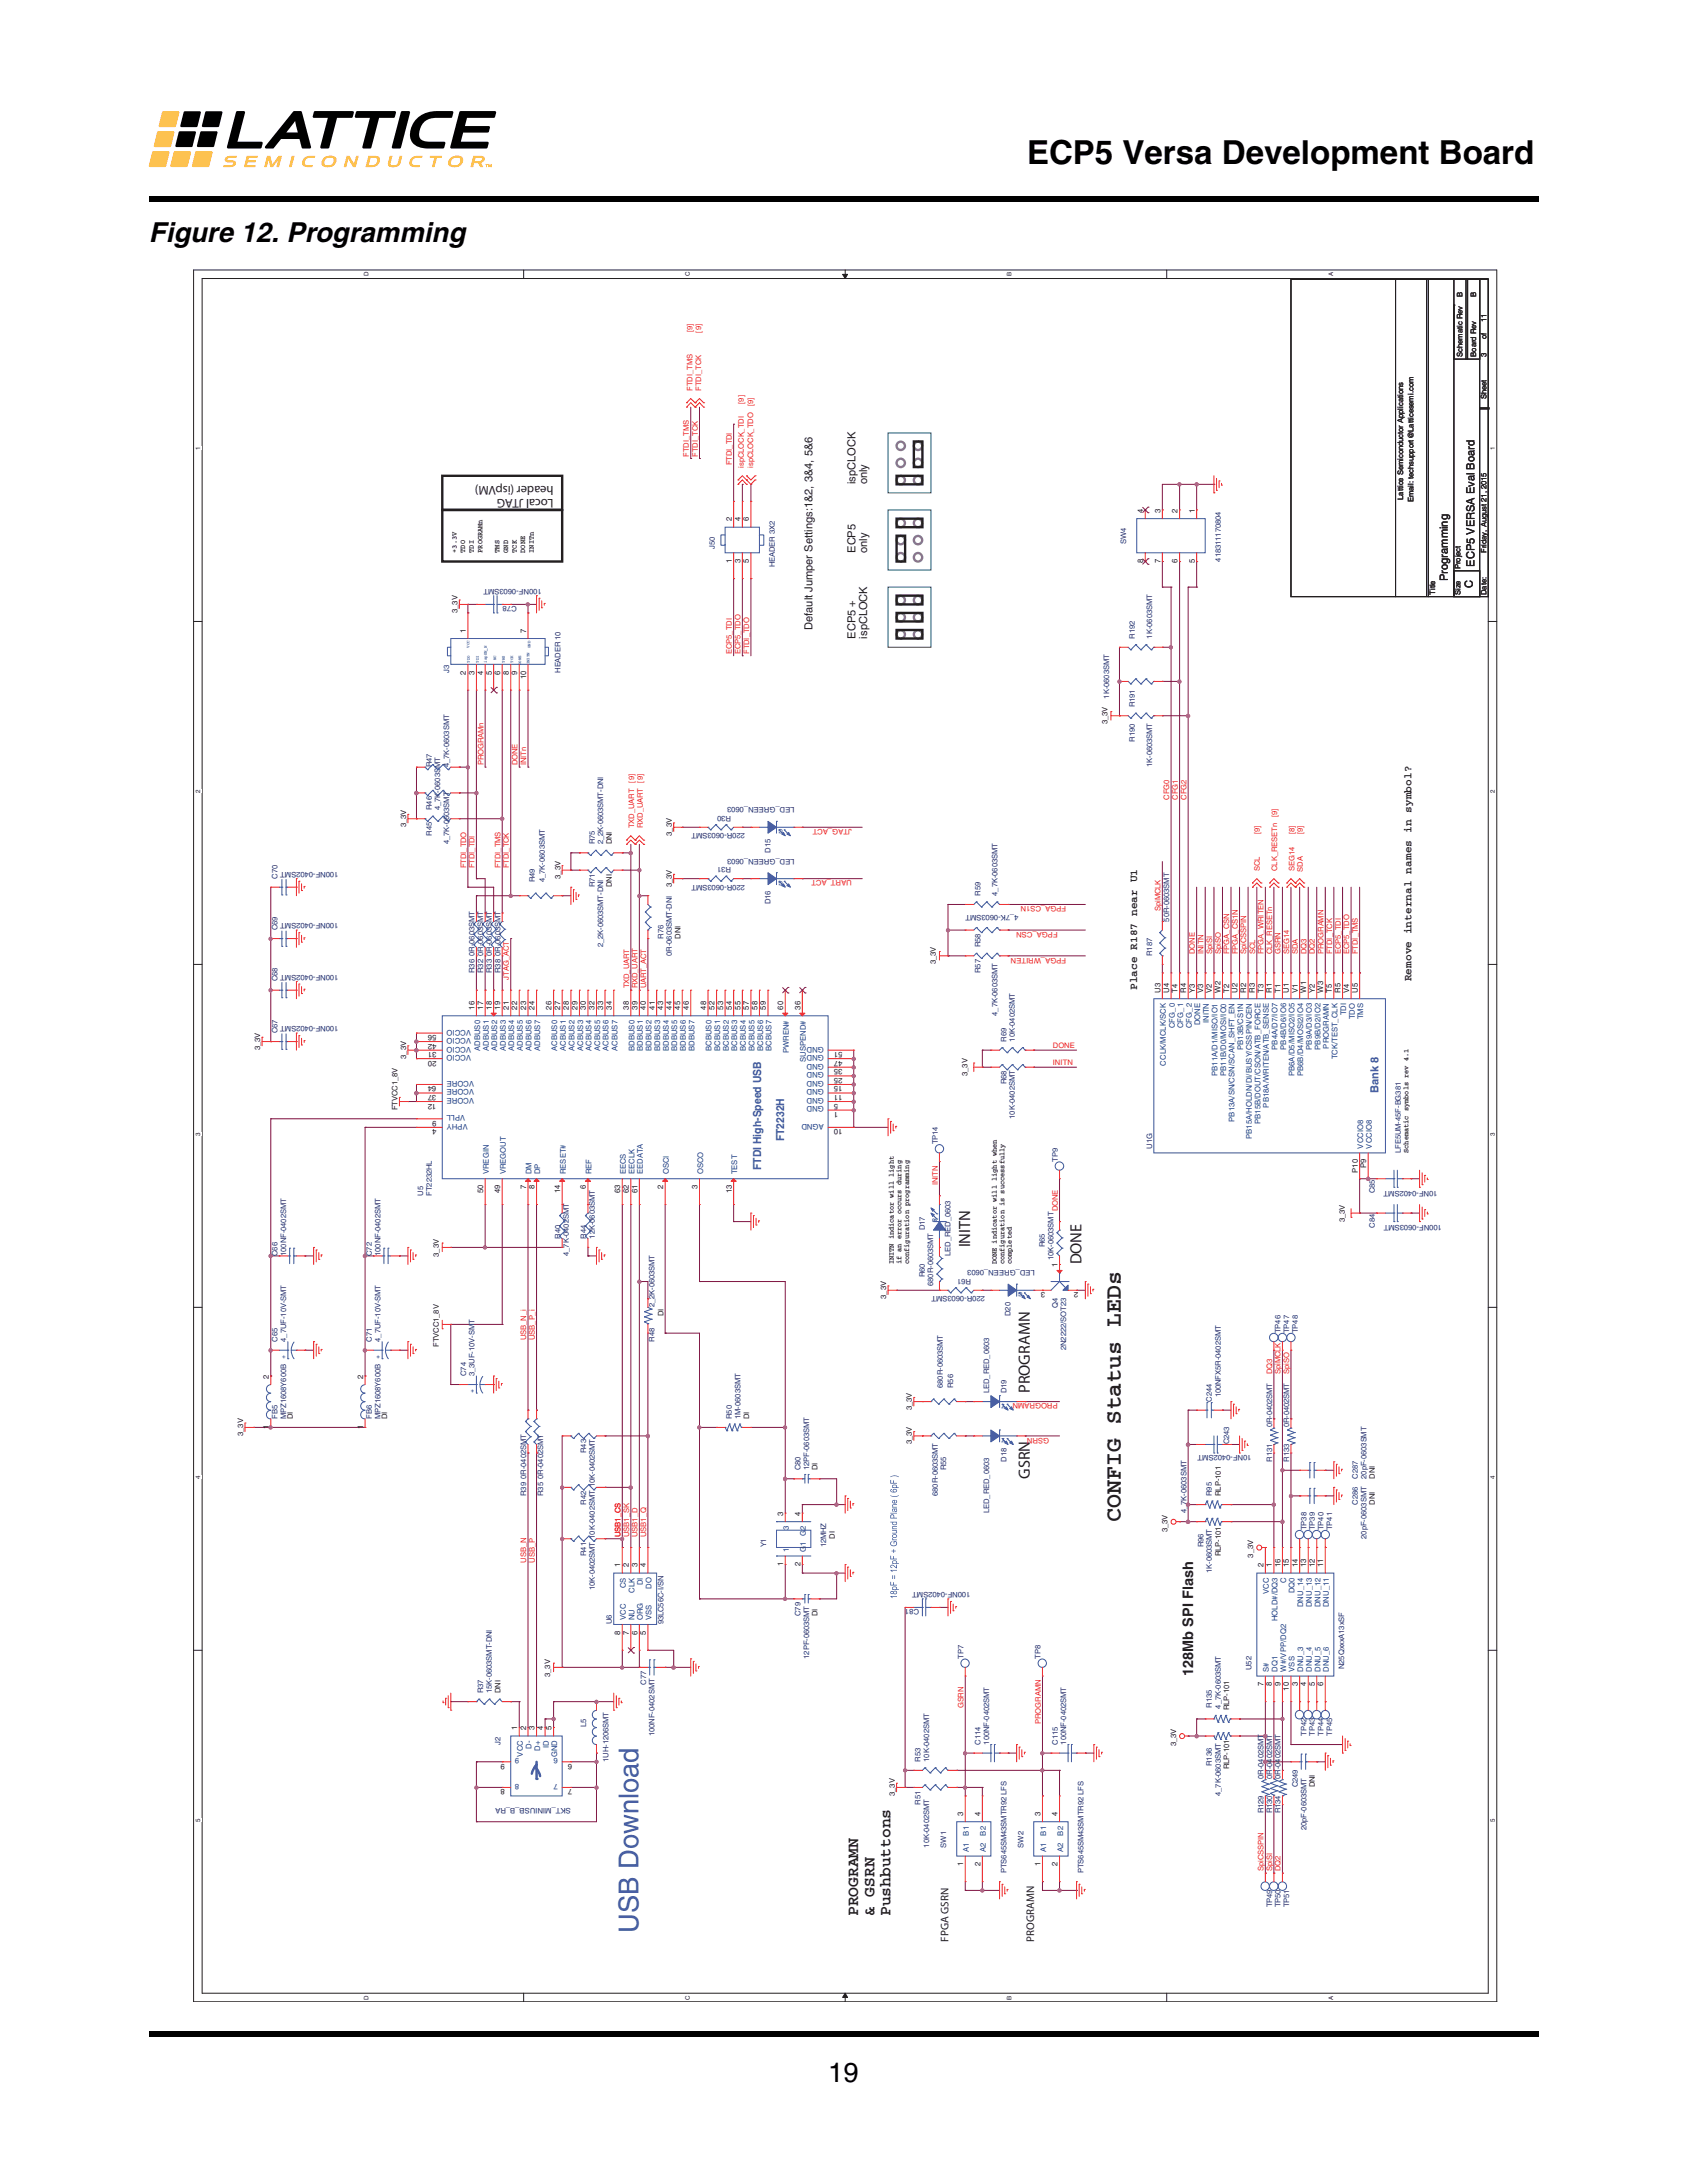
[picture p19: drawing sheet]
<svg xmlns="http://www.w3.org/2000/svg" width="216mm" height="279mm" viewBox="0 0 216 279" stroke-linecap="round" stroke-linejoin="round" font-family="sans-serif">
<defs><g id="words">
<text font-size="4.2" x="131.4" y="21">ECP5 Versa Development Board</text>
<g font-size="3.5">
<text x="19" y="30.9">Figure 12. Programming</text>
<text x="106" y="266.5">19</text>
</g>
<text font-size="3.5" fill="#3953a4" x="81.7" y="247.4" transform="rotate(-90 81.7 247.4)">USB Download</text>
<text font-size="2.9" fill="#231f20" x="143.4" y="194.8" transform="rotate(-90 143.4 194.8)">CONFIG Status LEDs</text>
<g font-size="2.1" fill="#231f20">
<text x="124.1" y="159.7" transform="rotate(-90 124.1 159.7)">INITN</text>
<text x="138.4" y="161.8" transform="rotate(-90 138.4 161.8)">DONE</text>
<text x="131.8" y="178.3" transform="rotate(-90 131.8 178.3)">PROGRAMN</text>
<text x="131.8" y="189.3" transform="rotate(-90 131.8 189.3)">GSRN</text>
<text x="109.8" y="245.2" transform="rotate(-90 109.8 245.2)">PROGRAMN</text>
<text x="111.9" y="245.2" transform="rotate(-90 111.9 245.2)">&amp; GSRN</text>
<text x="114" y="245.2" transform="rotate(-90 114 245.2)">Pushbuttons</text>
</g>
<text font-size="1.9" fill="#231f20" x="152.7" y="214.5" transform="rotate(-90 152.7 214.5)">128Mb SPI Flash</text>
<g font-size="1.6" fill="#231f20">
<text x="70.9" y="63.9" transform="rotate(-180 70.9 63.9)">Local JTAG</text>
<text x="70.9" y="62.2" transform="rotate(-180 70.9 62.2)">header (ispVM)</text>
</g>
<g font-size="1.4" fill="#231f20">
<text x="109.5" y="62" transform="rotate(-90 109.5 62)">ispCLOCK</text>
<text x="111" y="62" transform="rotate(-90 111 62)">only</text>
<text x="109.5" y="70.8" transform="rotate(-90 109.5 70.8)">ECP5</text>
<text x="111" y="70.8" transform="rotate(-90 111 70.8)">only</text>
<text x="185.3" y="74.4" transform="rotate(-90 185.3 74.4)">Programming</text>
<text x="188.5" y="75.3" transform="rotate(-90 188.5 75.3)">C</text>
<text x="188.7" y="72.5" transform="rotate(-90 188.7 72.5)">ECP5 VERSA Eval Board</text>
<text x="104" y="80.6" transform="rotate(-90 104 80.6)">Default Jumper Settings:1&amp;2, 3&amp;4, 5&amp;6</text>
<text x="109.5" y="81.7" transform="rotate(-90 109.5 81.7)">ECP5 +</text>
<text x="111" y="81.7" transform="rotate(-90 111 81.7)">ispCLOCK</text>
<text x="180.6" y="125.6" transform="rotate(-90 180.6 125.6)">Remove internal names in symbol?</text>
<text x="145.5" y="126.7" transform="rotate(-90 145.5 126.7)">Place R187 near U1</text>
<text x="121.4" y="248.5" transform="rotate(-90 121.4 248.5)">FPGA GSRN</text>
<text x="132.4" y="248.5" transform="rotate(-90 132.4 248.5)">PROGRAMN</text>
</g>
<g font-size="1.4" fill="#3953a4">
<text x="176.4" y="139.9" transform="rotate(-90 176.4 139.9)">Bank 8</text>
<text x="97.4" y="149.8" transform="rotate(-90 97.4 149.8)">FTDI High-Speed USB</text>
<text x="100.4" y="146.1" transform="rotate(-90 100.4 146.1)">FT2232H</text>
</g>
<g font-size="1" fill="#231f20">
<text x="187.2" y="38" transform="rotate(-90 187.2 38)">B</text>
<text x="188.9" y="38" transform="rotate(-90 188.9 38)">B</text>
<text x="190.2" y="41.2" transform="rotate(-90 190.2 41.2)">11</text>
<text x="187.2" y="45.6" transform="rotate(-90 187.2 45.6)">Schematic Rev</text>
<text x="188.9" y="45.6" transform="rotate(-90 188.9 45.6)">Board Rev</text>
<text x="190.2" y="43.4" transform="rotate(-90 190.2 43.4)">of</text>
<text x="190.2" y="45.6" transform="rotate(-90 190.2 45.6)">3</text>
<text x="190.2" y="51.1" transform="rotate(-90 190.2 51.1)">Sheet</text>
<text x="146.3" y="65.6" transform="rotate(-90 146.3 65.6)">4</text>
<text x="148.5" y="65.6" transform="rotate(-90 148.5 65.6)">3</text>
<text x="150.7" y="65.6" transform="rotate(-90 150.7 65.6)">2</text>
<text x="152.9" y="65.6" transform="rotate(-90 152.9 65.6)">1</text>
<text x="179.6" y="64" transform="rotate(-90 179.6 64)">Lattice Semiconductor Applications</text>
<text x="180.9" y="64.3" transform="rotate(-90 180.9 64.3)">Email: techsupport@Latticesemi.com</text>
<text x="58.5" y="70.8" transform="rotate(-90 58.5 70.8)">+3.3V</text>
<text x="59.5" y="70.8" transform="rotate(-90 59.5 70.8)">TDO</text>
<text x="60.6" y="70.8" transform="rotate(-90 60.6 70.8)">TDI</text>
<text x="61.7" y="70.8" transform="rotate(-90 61.7 70.8)">PROGRAMn</text>
<text x="63.9" y="70.8" transform="rotate(-90 63.9 70.8)">TMS</text>
<text x="65" y="70.8" transform="rotate(-90 65 70.8)">GND</text>
<text x="66.1" y="70.8" transform="rotate(-90 66.1 70.8)">TCK</text>
<text x="67.2" y="70.8" transform="rotate(-90 67.2 70.8)">DONE</text>
<text x="68.3" y="70.8" transform="rotate(-90 68.3 70.8)">INITn</text>
<text x="93.6" y="66.7" transform="rotate(-90 93.6 66.7)">2</text>
<text x="94.8" y="66.7" transform="rotate(-90 94.8 66.7)">4</text>
<text x="95.8" y="66.7" transform="rotate(-90 95.8 66.7)">6</text>
<text x="190.2" y="70.8" transform="rotate(-90 190.2 70.8)">Friday, August 21, 2015</text>
<text x="93.6" y="72.1" transform="rotate(-90 93.6 72.1)">1</text>
<text x="94.8" y="72.1" transform="rotate(-90 94.8 72.1)">3</text>
<text x="95.8" y="72.1" transform="rotate(-90 95.8 72.1)">5</text>
<text x="146.3" y="72.1" transform="rotate(-90 146.3 72.1)">8</text>
<text x="148.5" y="72.1" transform="rotate(-90 148.5 72.1)">7</text>
<text x="150.7" y="72.1" transform="rotate(-90 150.7 72.1)">6</text>
<text x="152.9" y="72.1" transform="rotate(-90 152.9 72.1)">5</text>
<text x="183.7" y="76.1" transform="rotate(-90 183.7 76.1)">Title</text>
<text x="186.9" y="76.1" transform="rotate(-90 186.9 76.1)">Size</text>
<text x="186.9" y="72.8" transform="rotate(-90 186.9 72.8)">Project</text>
<text x="190.2" y="76.1" transform="rotate(-90 190.2 76.1)">Date:</text>
<text x="58.6" y="78.4" transform="rotate(-90 58.6 78.4)">3_3V</text>
<text x="59.6" y="81" transform="rotate(-90 59.6 81)">1</text>
<text x="67.3" y="81" transform="rotate(-90 67.3 81)">7</text>
<text x="59.6" y="86.3" transform="rotate(-90 59.6 86.3)">2</text>
<text x="60.7" y="86.3" transform="rotate(-90 60.7 86.3)">3</text>
<text x="61.8" y="86.3" transform="rotate(-90 61.8 86.3)">4</text>
<text x="62.9" y="86.3" transform="rotate(-90 62.9 86.3)">5</text>
<text x="64" y="86.3" transform="rotate(-90 64 86.3)">6</text>
<text x="65.1" y="86.3" transform="rotate(-90 65.1 86.3)">8</text>
<text x="66.2" y="86.3" transform="rotate(-90 66.2 86.3)">9</text>
<text x="67.3" y="86.9" transform="rotate(-90 67.3 86.9)">10</text>
<text x="141.7" y="92.7" transform="rotate(-90 141.7 92.7)">3_3V</text>
<text x="52" y="105.9" transform="rotate(-90 52 105.9)">3_3V</text>
<text x="86" y="107" transform="rotate(-90 86 107)">3_3V</text>
<text x="71.7" y="112.5" transform="rotate(-90 71.7 112.5)">3_3V</text>
<text x="78.3" y="113.6" transform="rotate(-90 78.3 113.6)">DNI</text>
<text x="78.3" y="108.1" transform="rotate(-90 78.3 108.1)">DNI</text>
<text x="86" y="113.6" transform="rotate(-90 86 113.6)">3_3V</text>
<text x="87.1" y="120.1" transform="rotate(-90 87.1 120.1)">DNI</text>
<text x="119.8" y="123.4" transform="rotate(-90 119.8 123.4)">3_3V</text>
<text x="60.7" y="129.2" transform="rotate(-90 60.7 129.2)">16</text>
<text x="61.8" y="129.2" transform="rotate(-90 61.8 129.2)">17</text>
<text x="62.9" y="129.2" transform="rotate(-90 62.9 129.2)">18</text>
<text x="64" y="129.2" transform="rotate(-90 64 129.2)">19</text>
<text x="65.1" y="129.2" transform="rotate(-90 65.1 129.2)">21</text>
<text x="66.2" y="129.2" transform="rotate(-90 66.2 129.2)">22</text>
<text x="67.3" y="129.2" transform="rotate(-90 67.3 129.2)">23</text>
<text x="68.4" y="129.2" transform="rotate(-90 68.4 129.2)">24</text>
<text x="70.6" y="129.2" transform="rotate(-90 70.6 129.2)">26</text>
<text x="71.7" y="129.2" transform="rotate(-90 71.7 129.2)">27</text>
<text x="72.8" y="129.2" transform="rotate(-90 72.8 129.2)">28</text>
<text x="73.9" y="129.2" transform="rotate(-90 73.9 129.2)">29</text>
<text x="75" y="129.2" transform="rotate(-90 75 129.2)">30</text>
<text x="76.1" y="129.2" transform="rotate(-90 76.1 129.2)">32</text>
<text x="77.2" y="129.2" transform="rotate(-90 77.2 129.2)">33</text>
<text x="78.3" y="129.2" transform="rotate(-90 78.3 129.2)">34</text>
<text x="80.5" y="129.2" transform="rotate(-90 80.5 129.2)">38</text>
<text x="81.6" y="129.2" transform="rotate(-90 81.6 129.2)">39</text>
<text x="82.7" y="129.2" transform="rotate(-90 82.7 129.2)">40</text>
<text x="83.8" y="129.2" transform="rotate(-90 83.8 129.2)">41</text>
<text x="84.9" y="129.2" transform="rotate(-90 84.9 129.2)">43</text>
<text x="86" y="129.2" transform="rotate(-90 86 129.2)">44</text>
<text x="87.1" y="129.2" transform="rotate(-90 87.1 129.2)">45</text>
<text x="88.2" y="129.2" transform="rotate(-90 88.2 129.2)">46</text>
<text x="90.4" y="129.2" transform="rotate(-90 90.4 129.2)">48</text>
<text x="91.5" y="129.2" transform="rotate(-90 91.5 129.2)">52</text>
<text x="92.5" y="129.2" transform="rotate(-90 92.5 129.2)">53</text>
<text x="93.6" y="129.2" transform="rotate(-90 93.6 129.2)">54</text>
<text x="94.8" y="129.2" transform="rotate(-90 94.8 129.2)">55</text>
<text x="95.8" y="129.2" transform="rotate(-90 95.8 129.2)">57</text>
<text x="96.9" y="129.2" transform="rotate(-90 96.9 129.2)">58</text>
<text x="98" y="129.2" transform="rotate(-90 98 129.2)">59</text>
<text x="100.2" y="129.2" transform="rotate(-90 100.2 129.2)">60</text>
<text x="102.4" y="129.2" transform="rotate(-90 102.4 129.2)">36</text>
<text x="148.5" y="127.1" transform="rotate(-90 148.5 127.1)">U3</text>
<text x="149.6" y="127.1" transform="rotate(-90 149.6 127.1)">U4</text>
<text x="150.7" y="127.1" transform="rotate(-90 150.7 127.1)">T4</text>
<text x="151.8" y="127.1" transform="rotate(-90 151.8 127.1)">R4</text>
<text x="152.9" y="127.1" transform="rotate(-90 152.9 127.1)">Y3</text>
<text x="154" y="127.1" transform="rotate(-90 154 127.1)">V3</text>
<text x="155.1" y="127.1" transform="rotate(-90 155.1 127.1)">V2</text>
<text x="156.2" y="127.1" transform="rotate(-90 156.2 127.1)">W2</text>
<text x="157.3" y="127.1" transform="rotate(-90 157.3 127.1)">T2</text>
<text x="158.4" y="127.1" transform="rotate(-90 158.4 127.1)">U2</text>
<text x="159.5" y="127.1" transform="rotate(-90 159.5 127.1)">R2</text>
<text x="160.6" y="127.1" transform="rotate(-90 160.6 127.1)">R3</text>
<text x="161.7" y="127.1" transform="rotate(-90 161.7 127.1)">T3</text>
<text x="162.8" y="127.1" transform="rotate(-90 162.8 127.1)">R1</text>
<text x="163.9" y="127.1" transform="rotate(-90 163.9 127.1)">T1</text>
<text x="165" y="127.1" transform="rotate(-90 165 127.1)">U1</text>
<text x="166.1" y="127.1" transform="rotate(-90 166.1 127.1)">V1</text>
<text x="167.2" y="127.1" transform="rotate(-90 167.2 127.1)">W1</text>
<text x="168.3" y="127.1" transform="rotate(-90 168.3 127.1)">Y2</text>
<text x="169.4" y="127.1" transform="rotate(-90 169.4 127.1)">W3</text>
<text x="170.5" y="127.1" transform="rotate(-90 170.5 127.1)">T5</text>
<text x="171.6" y="127.1" transform="rotate(-90 171.6 127.1)">R5</text>
<text x="172.7" y="127.1" transform="rotate(-90 172.7 127.1)">V4</text>
<text x="173.8" y="127.1" transform="rotate(-90 173.8 127.1)">U5</text>
<text x="33.3" y="134.4" transform="rotate(-90 33.3 134.4)">3_3V</text>
<text x="52" y="135.5" transform="rotate(-90 52 135.5)">3_3V</text>
<text x="55.8" y="135.8" transform="rotate(-180 55.8 135.8)">20</text>
<text x="55.8" y="134.7" transform="rotate(-180 55.8 134.7)">31</text>
<text x="55.8" y="133.6" transform="rotate(-180 55.8 133.6)">42</text>
<text x="55.8" y="132.5" transform="rotate(-180 55.8 132.5)">56</text>
<text x="107.8" y="138" transform="rotate(-180 107.8 138)">25</text>
<text x="107.8" y="136.8" transform="rotate(-180 107.8 136.8)">35</text>
<text x="107.8" y="135.8" transform="rotate(-180 107.8 135.8)">47</text>
<text x="107.8" y="134.7" transform="rotate(-180 107.8 134.7)">51</text>
<text x="123.8" y="137.7" transform="rotate(-90 123.8 137.7)">3_3V</text>
<text x="50.9" y="142.1" transform="rotate(-90 50.9 142.1)">FTVCC1_8V</text>
<text x="55.8" y="141.2" transform="rotate(-180 55.8 141.2)">12</text>
<text x="55.8" y="140.1" transform="rotate(-180 55.8 140.1)">37</text>
<text x="55.8" y="139.1" transform="rotate(-180 55.8 139.1)">64</text>
<text x="55.8" y="143.4" transform="rotate(-180 55.8 143.4)">9</text>
<text x="107.3" y="142.3" transform="rotate(-180 107.3 142.3)">1</text>
<text x="107.3" y="141.2" transform="rotate(-180 107.3 141.2)">5</text>
<text x="107.8" y="140.1" transform="rotate(-180 107.8 140.1)">11</text>
<text x="107.8" y="139.1" transform="rotate(-180 107.8 139.1)">15</text>
<text x="55.8" y="144.5" transform="rotate(-180 55.8 144.5)">4</text>
<text x="107.8" y="144.5" transform="rotate(-180 107.8 144.5)">10</text>
<text x="174.8" y="149.5" transform="rotate(-90 174.8 149.5)">P9</text>
<text x="180.3" y="147.6" transform="rotate(-90 180.3 147.6)">Schematic symbols rev 4.1</text>
<text x="61.8" y="152.7" transform="rotate(-90 61.8 152.7)">50</text>
<text x="64" y="152.7" transform="rotate(-90 64 152.7)">49</text>
<text x="67.3" y="152.2" transform="rotate(-90 67.3 152.2)">7</text>
<text x="68.4" y="152.2" transform="rotate(-90 68.4 152.2)">8</text>
<text x="71.7" y="152.7" transform="rotate(-90 71.7 152.7)">14</text>
<text x="75" y="152.2" transform="rotate(-90 75 152.2)">6</text>
<text x="79.4" y="152.7" transform="rotate(-90 79.4 152.7)">63</text>
<text x="80.5" y="152.7" transform="rotate(-90 80.5 152.7)">62</text>
<text x="81.6" y="152.7" transform="rotate(-90 81.6 152.7)">61</text>
<text x="84.9" y="152.2" transform="rotate(-90 84.9 152.2)">2</text>
<text x="89.3" y="152.2" transform="rotate(-90 89.3 152.2)">3</text>
<text x="93.6" y="152.7" transform="rotate(-90 93.6 152.7)">13</text>
<text x="173.8" y="150.1" transform="rotate(-90 173.8 150.1)">P10</text>
<text x="56.1" y="160.8" transform="rotate(-90 56.1 160.8)">3_3V</text>
<text x="114.4" y="161.8" transform="rotate(-90 114.4 161.8)">INITN indicator will light</text>
<text x="115.4" y="161.8" transform="rotate(-90 115.4 161.8)">if an error occurs during</text>
<text x="116.3" y="161.8" transform="rotate(-90 116.3 161.8)">configuration programming</text>
<text x="127.6" y="161.8" transform="rotate(-90 127.6 161.8)">DONE indicator will light when</text>
<text x="128.5" y="161.8" transform="rotate(-90 128.5 161.8)">configuration is successfully</text>
<text x="129.5" y="161.8" transform="rotate(-90 129.5 161.8)">completed</text>
<text x="172.1" y="156.5" transform="rotate(-90 172.1 156.5)">3_3V</text>
<text x="113.4" y="166.2" transform="rotate(-90 113.4 166.2)">3_3V</text>
<text x="133.7" y="165.4" transform="rotate(-180 133.7 165.4)">3</text>
<text x="135.3" y="162.2" transform="rotate(-90 135.3 162.2)">1</text>
<text x="138" y="165.4" transform="rotate(-180 138 165.4)">2</text>
<text x="56.1" y="172.4" transform="rotate(-90 56.1 172.4)">FTVCC1_8V</text>
<text x="84.9" y="168.4" transform="rotate(-90 84.9 168.4)">DI</text>
<text x="34.4" y="176.4" transform="rotate(-90 34.4 176.4)">2</text>
<text x="46.5" y="176.4" transform="rotate(-90 46.5 176.4)">2</text>
<text x="31.1" y="183.8" transform="rotate(-90 31.1 183.8)">3_3V</text>
<text x="34.4" y="182.9" transform="rotate(-90 34.4 182.9)">1</text>
<text x="37.5" y="181.6" transform="rotate(-90 37.5 181.6)">DI</text>
<text x="46.5" y="182.9" transform="rotate(-90 46.5 182.9)">1</text>
<text x="49.6" y="181.6" transform="rotate(-90 49.6 181.6)">DI</text>
<text x="95.9" y="181.6" transform="rotate(-90 95.9 181.6)">DI</text>
<text x="116.7" y="184.9" transform="rotate(-90 116.7 184.9)">3_3V</text>
<text x="116.7" y="180.5" transform="rotate(-90 116.7 180.5)">3_3V</text>
<text x="104.6" y="188.2" transform="rotate(-90 104.6 188.2)">DI</text>
<text x="156.2" y="191.5" transform="rotate(-90 156.2 191.5)">RLP-101</text>
<text x="176" y="189.3" transform="rotate(-90 176 189.3)">DNI</text>
<text x="100.2" y="194" transform="rotate(-90 100.2 194)">3</text>
<text x="102.4" y="194" transform="rotate(-90 102.4 194)">4</text>
<text x="106.8" y="196.9" transform="rotate(-90 106.8 196.9)">DI</text>
<text x="149.4" y="196.1" transform="rotate(-90 149.4 196.1)">3_3V</text>
<text x="176" y="192.6" transform="rotate(-90 176 192.6)">DNI</text>
<text x="79.4" y="200.6" transform="rotate(-90 79.4 200.6)">1</text>
<text x="80.5" y="200.6" transform="rotate(-90 80.5 200.6)">2</text>
<text x="81.6" y="200.6" transform="rotate(-90 81.6 200.6)">3</text>
<text x="82.7" y="200.6" transform="rotate(-90 82.7 200.6)">4</text>
<text x="100.2" y="200.5" transform="rotate(-90 100.2 200.5)">1</text>
<text x="102.4" y="200.5" transform="rotate(-90 102.4 200.5)">2</text>
<text x="156.2" y="199.1" transform="rotate(-90 156.2 199.1)">RLP-101</text>
<text x="160.4" y="199.4" transform="rotate(-90 160.4 199.4)">3_3V</text>
<text x="161.7" y="200.6" transform="rotate(-90 161.7 200.6)">2</text>
<text x="162.8" y="200.6" transform="rotate(-90 162.8 200.6)">1</text>
<text x="163.9" y="200.6" transform="rotate(-90 163.9 200.6)">16</text>
<text x="165" y="200.6" transform="rotate(-90 165 200.6)">15</text>
<text x="166.1" y="200.6" transform="rotate(-90 166.1 200.6)">14</text>
<text x="167.2" y="200.6" transform="rotate(-90 167.2 200.6)">13</text>
<text x="168.3" y="200.6" transform="rotate(-90 168.3 200.6)">12</text>
<text x="169.4" y="200.6" transform="rotate(-90 169.4 200.6)">11</text>
<text x="79.4" y="209.2" transform="rotate(-90 79.4 209.2)">8</text>
<text x="80.5" y="209.2" transform="rotate(-90 80.5 209.2)">7</text>
<text x="81.6" y="209.2" transform="rotate(-90 81.6 209.2)">6</text>
<text x="82.7" y="209.2" transform="rotate(-90 82.7 209.2)">5</text>
<text x="104.6" y="206.8" transform="rotate(-90 104.6 206.8)">DI</text>
<text x="70.4" y="214.6" transform="rotate(-90 70.4 214.6)">3_3V</text>
<text x="161.7" y="215.8" transform="rotate(-90 161.7 215.8)">7</text>
<text x="162.8" y="215.8" transform="rotate(-90 162.8 215.8)">8</text>
<text x="163.9" y="215.8" transform="rotate(-90 163.9 215.8)">9</text>
<text x="166.1" y="215.8" transform="rotate(-90 166.1 215.8)">3</text>
<text x="167.2" y="215.8" transform="rotate(-90 167.2 215.8)">4</text>
<text x="168.3" y="215.8" transform="rotate(-90 168.3 215.8)">5</text>
<text x="169.4" y="215.8" transform="rotate(-90 169.4 215.8)">6</text>
<text x="64" y="216.7" transform="rotate(-90 64 216.7)">DNI</text>
<text x="66.2" y="221.4" transform="rotate(-90 66.2 221.4)">1</text>
<text x="67.3" y="221.4" transform="rotate(-90 67.3 221.4)">2</text>
<text x="68.4" y="221.4" transform="rotate(-90 68.4 221.4)">3</text>
<text x="69.5" y="221.4" transform="rotate(-90 69.5 221.4)">4</text>
<text x="70.6" y="221.4" transform="rotate(-90 70.6 221.4)">5</text>
<text x="157.3" y="218.9" transform="rotate(-90 157.3 218.9)">RLP-101</text>
<text x="165" y="216.4" transform="rotate(-90 165 216.4)">10</text>
<text x="64.6" y="225.7" transform="rotate(-180 64.6 225.7)">9</text>
<text x="73.2" y="225.7" transform="rotate(-180 73.2 225.7)">6</text>
<text x="150.5" y="223.5" transform="rotate(-90 150.5 223.5)">3_3V</text>
<text x="157.3" y="226.5" transform="rotate(-90 157.3 226.5)">RLP-101</text>
<text x="64.6" y="229" transform="rotate(-180 64.6 229)">8</text>
<text x="73.2" y="229" transform="rotate(-180 73.2 229)">7</text>
<text x="114.5" y="229.9" transform="rotate(-90 114.5 229.9)">3_3V</text>
<text x="123.3" y="232.4" transform="rotate(-90 123.3 232.4)">3</text>
<text x="125.5" y="232.4" transform="rotate(-90 125.5 232.4)">4</text>
<text x="133.2" y="232.4" transform="rotate(-90 133.2 232.4)">3</text>
<text x="135.3" y="232.4" transform="rotate(-90 135.3 232.4)">4</text>
<text x="168.3" y="228.8" transform="rotate(-90 168.3 228.8)">DNI</text>
<text x="123.3" y="238.9" transform="rotate(-90 123.3 238.9)">1</text>
<text x="125.5" y="238.9" transform="rotate(-90 125.5 238.9)">2</text>
<text x="133.2" y="238.9" transform="rotate(-90 133.2 238.9)">1</text>
<text x="135.3" y="238.9" transform="rotate(-90 135.3 238.9)">2</text>
</g>
<g font-size="1" fill="#ed2024">
<text x="88.6" y="42.6" transform="rotate(-90 88.6 42.6)">[9]</text>
<text x="89.7" y="42.6" transform="rotate(-90 89.7 42.6)">[9]</text>
<text x="88.6" y="50" transform="rotate(-90 88.6 50)">FTDI_TMS</text>
<text x="89.7" y="50" transform="rotate(-90 89.7 50)">FTDI_TCK</text>
<text x="95.2" y="51.7" transform="rotate(-90 95.2 51.7)">[9]</text>
<text x="96.4" y="52" transform="rotate(-90 96.4 52)">[9]</text>
<text x="88.2" y="58.5" transform="rotate(-90 88.2 58.5)">FTDI_TMS</text>
<text x="89.3" y="58.5" transform="rotate(-90 89.3 58.5)">FTDI_TCK</text>
<text x="93.7" y="59.6" transform="rotate(-90 93.7 59.6)">FTDI_TDI</text>
<text x="95.2" y="59.9" transform="rotate(-90 95.2 59.9)">ispCLOCK_TDI</text>
<text x="96.4" y="59.9" transform="rotate(-90 96.4 59.9)">ispCLOCK_TDO</text>
<text x="93.7" y="83.7" transform="rotate(-90 93.7 83.7)">ECP5_TDI</text>
<text x="94.8" y="83.7" transform="rotate(-90 94.8 83.7)">ECP5_TDO</text>
<text x="95.9" y="83.7" transform="rotate(-90 95.9 83.7)">FTDI_TDO</text>
<text x="61.9" y="98" transform="rotate(-90 61.9 98)">PROGRAMn</text>
<text x="66.2" y="98" transform="rotate(-90 66.2 98)">DONE</text>
<text x="67.3" y="98" transform="rotate(-90 67.3 98)">INITn</text>
<text x="81.2" y="100.2" transform="rotate(-90 81.2 100.2)">[9]</text>
<text x="82.3" y="100.2" transform="rotate(-90 82.3 100.2)">[9]</text>
<text x="81.2" y="106" transform="rotate(-90 81.2 106)">TXD_UART</text>
<text x="82.3" y="106" transform="rotate(-90 82.3 106)">RXD_UART</text>
<text x="109" y="106.1" transform="rotate(-180 109 106.1)">JTAG_ACT</text>
<text x="149.6" y="102.3" transform="rotate(-90 149.6 102.3)">CFG0</text>
<text x="150.7" y="102.3" transform="rotate(-90 150.7 102.3)">CFG1</text>
<text x="151.8" y="102.3" transform="rotate(-90 151.8 102.3)">CFG2</text>
<text x="161.3" y="106.7" transform="rotate(-90 161.3 106.7)">[9]</text>
<text x="163.5" y="104.6" transform="rotate(-90 163.5 104.6)">[9]</text>
<text x="165.6" y="106.7" transform="rotate(-90 165.6 106.7)">[8]</text>
<text x="166.7" y="106.7" transform="rotate(-90 166.7 106.7)">[9]</text>
<text x="59.6" y="111.1" transform="rotate(-90 59.6 111.1)">FTDI_TDO</text>
<text x="60.7" y="111.1" transform="rotate(-90 60.7 111.1)">FTDI_TDI</text>
<text x="64" y="111.1" transform="rotate(-90 64 111.1)">FTDI_TMS</text>
<text x="65.1" y="111.1" transform="rotate(-90 65.1 111.1)">FTDI_TCK</text>
<text x="109" y="112.7" transform="rotate(-180 109 112.7)">UART_ACT</text>
<text x="161.3" y="111.5" transform="rotate(-90 161.3 111.5)">SCL</text>
<text x="163.5" y="111.5" transform="rotate(-90 163.5 111.5)">CLK_RESETn</text>
<text x="165.6" y="111.5" transform="rotate(-90 165.6 111.5)">SEG14</text>
<text x="166.7" y="111.6" transform="rotate(-90 166.7 111.6)">SDA</text>
<text x="135.4" y="119.3" transform="rotate(-180 135.4 119.3)">FPGA_CSN</text>
<text x="136.5" y="116" transform="rotate(-180 136.5 116)">FPGA_CS1N</text>
<text x="148.5" y="116.6" transform="rotate(-90 148.5 116.6)">SpiMCLK</text>
<text x="65.1" y="125.4" transform="rotate(-90 65.1 125.4)">JTAG_ACT</text>
<text x="136.5" y="122.6" transform="rotate(-180 136.5 122.6)">FPGA_WRITEN</text>
<text x="152.9" y="122.1" transform="rotate(-90 152.9 122.1)">DONE</text>
<text x="154" y="122.1" transform="rotate(-90 154 122.1)">INITN</text>
<text x="155.1" y="122.1" transform="rotate(-90 155.1 122.1)">SpiSI</text>
<text x="156.2" y="122.1" transform="rotate(-90 156.2 122.1)">SpiSO</text>
<text x="157.3" y="122.1" transform="rotate(-90 157.3 122.1)">FPGA_CSN</text>
<text x="158.4" y="122.1" transform="rotate(-90 158.4 122.1)">FPGA_CS1N</text>
<text x="159.5" y="122.1" transform="rotate(-90 159.5 122.1)">SpiCSSPIN</text>
<text x="160.6" y="122.1" transform="rotate(-90 160.6 122.1)">SCL</text>
<text x="161.7" y="122.1" transform="rotate(-90 161.7 122.1)">FPGA_WRITEN</text>
<text x="162.8" y="122.1" transform="rotate(-90 162.8 122.1)">CLK_RESETn</text>
<text x="163.9" y="122.1" transform="rotate(-90 163.9 122.1)">GSRN</text>
<text x="165" y="122.1" transform="rotate(-90 165 122.1)">SEG14</text>
<text x="166.1" y="122.1" transform="rotate(-90 166.1 122.1)">SDA</text>
<text x="167.2" y="122.1" transform="rotate(-90 167.2 122.1)">DQ3</text>
<text x="168.3" y="122.1" transform="rotate(-90 168.3 122.1)">DQ2</text>
<text x="169.4" y="122.1" transform="rotate(-90 169.4 122.1)">PROGRAMN</text>
<text x="170.5" y="122.1" transform="rotate(-90 170.5 122.1)">FTDI_TCK</text>
<text x="171.6" y="122.1" transform="rotate(-90 171.6 122.1)">ECP5_TDI</text>
<text x="172.7" y="122.1" transform="rotate(-90 172.7 122.1)">ECP5_TDO</text>
<text x="173.8" y="122.1" transform="rotate(-90 173.8 122.1)">FTDI_TMS</text>
<text x="80.5" y="126.5" transform="rotate(-90 80.5 126.5)">TXD_UART</text>
<text x="81.6" y="126.5" transform="rotate(-90 81.6 126.5)">RXD_UART</text>
<text x="82.7" y="126.5" transform="rotate(-90 82.7 126.5)">UART_ACT</text>
<text x="134.7" y="134.2">DONE</text>
<text x="134.7" y="136.4">INITN</text>
<text x="120" y="151.7" transform="rotate(-90 120 151.7)">INITN</text>
<text x="135.4" y="155" transform="rotate(-90 135.4 155)">DONE</text>
<text x="67.3" y="171.5" transform="rotate(-90 67.3 171.5)">USB_N_i</text>
<text x="68.4" y="171.5" transform="rotate(-90 68.4 171.5)">USB_P_i</text>
<text x="135.4" y="179.6" transform="rotate(-180 135.4 179.6)">PROGRAMN</text>
<text x="162.8" y="175.9" transform="rotate(-90 162.8 175.9)">DQ3</text>
<text x="163.9" y="175.9" transform="rotate(-90 163.9 175.9)">SpiMCLK</text>
<text x="165" y="175.9" transform="rotate(-90 165 175.9)">SpiSO</text>
<text x="134.3" y="184" transform="rotate(-180 134.3 184)">GSRN</text>
<text x="79.4" y="196.7" transform="rotate(-90 79.4 196.7)">USB1_CS</text>
<text x="80.5" y="196.7" transform="rotate(-90 80.5 196.7)">USB1_SK</text>
<text x="81.6" y="196.7" transform="rotate(-90 81.6 196.7)">USB1_D</text>
<text x="82.7" y="196.7" transform="rotate(-90 82.7 196.7)">USB1_Q</text>
<text x="67.3" y="200" transform="rotate(-90 67.3 200)">USB_N</text>
<text x="68.4" y="200" transform="rotate(-90 68.4 200)">USB_P</text>
<text x="123.3" y="218.7" transform="rotate(-90 123.3 218.7)">GSRN</text>
<text x="133.2" y="220.6" transform="rotate(-90 133.2 220.6)">PROGRAMN</text>
<text x="161.7" y="239.5" transform="rotate(-90 161.7 239.5)">SpiCSSPIN</text>
<text x="162.8" y="239.5" transform="rotate(-90 162.8 239.5)">SpiSI</text>
<text x="163.9" y="239.5" transform="rotate(-90 163.9 239.5)">DQ2</text>
</g>
<g font-size="1" fill="#282973">
<text x="91.5" y="70.2" transform="rotate(-90 91.5 70.2)">J50</text>
<text x="144.1" y="69.7" transform="rotate(-90 144.1 69.7)">SW4</text>
<text x="156.2" y="71.9" transform="rotate(-90 156.2 71.9)">418311170804</text>
<text x="66.1" y="77.6" transform="rotate(-180 66.1 77.6)">C78</text>
<text x="69.3" y="75.3" transform="rotate(-180 69.3 75.3)">100NF-0603SMT</text>
<text x="99.1" y="72.6" transform="rotate(-90 99.1 72.6)">HEADER 3X2</text>
<text x="145.3" y="81.7" transform="rotate(-90 145.3 81.7)">R192</text>
<text x="147.4" y="81.7" transform="rotate(-90 147.4 81.7)">1K-0603SMT</text>
<text x="57.5" y="86.1" transform="rotate(-90 57.5 86.1)">J3</text>
<text x="71.7" y="86.1" transform="rotate(-90 71.7 86.1)">HEADER 10</text>
<text x="141.9" y="89.4" transform="rotate(-90 141.9 89.4)">1K-0603SMT</text>
<text x="145.3" y="94.9" transform="rotate(-90 145.3 94.9)">R190</text>
<text x="145.3" y="90.5" transform="rotate(-90 145.3 90.5)">R191</text>
<text x="55.3" y="98.2" transform="rotate(-90 55.3 98.2)">R47</text>
<text x="57.5" y="98.2" transform="rotate(-90 57.5 98.2)">4_7K-0603SMT</text>
<text x="147.4" y="98.2" transform="rotate(-90 147.4 98.2)">1K-0603SMT</text>
<text x="55.3" y="107" transform="rotate(-90 55.3 107)">R45</text>
<text x="55.3" y="103.7" transform="rotate(-90 55.3 103.7)">R46</text>
<text x="56.3" y="103.7" transform="rotate(-90 56.3 103.7)">4_7K-0603SMT</text>
<text x="93.6" y="104.4" transform="rotate(-180 93.6 104.4)">R30</text>
<text x="95.3" y="106.6" transform="rotate(-180 95.3 106.6)">220R-0603SMT</text>
<text x="101.7" y="103.3" transform="rotate(-180 101.7 103.3)">LED_GREEN_0603</text>
<text x="35.5" y="112.5" transform="rotate(-90 35.5 112.5)">C70</text>
<text x="43.3" y="111.6" transform="rotate(-180 43.3 111.6)">100NF-0402SMT</text>
<text x="57.5" y="108.1" transform="rotate(-90 57.5 108.1)">4_7K-0603SMT</text>
<text x="68.4" y="112.9" transform="rotate(-90 68.4 112.9)">R49</text>
<text x="69.7" y="112.9" transform="rotate(-90 69.7 112.9)">4_7K-0603SMT</text>
<text x="76.1" y="113.6" transform="rotate(-90 76.1 113.6)">R71</text>
<text x="76.1" y="108.1" transform="rotate(-90 76.1 108.1)">R75</text>
<text x="77.2" y="108.1" transform="rotate(-90 77.2 108.1)">2_2K-0603SMT-DNI</text>
<text x="93.6" y="111" transform="rotate(-180 93.6 111)">R31</text>
<text x="95.3" y="113.2" transform="rotate(-180 95.3 113.2)">220R-0603SMT</text>
<text x="98.6" y="109.2" transform="rotate(-90 98.6 109.2)">D15</text>
<text x="101.7" y="109.9" transform="rotate(-180 101.7 109.9)">LED_GREEN_0603</text>
<text x="35.5" y="119" transform="rotate(-90 35.5 119)">C69</text>
<text x="43.3" y="118.1" transform="rotate(-180 43.3 118.1)">100NF-0402SMT</text>
<text x="98.6" y="115.8" transform="rotate(-90 98.6 115.8)">D16</text>
<text x="125.5" y="114.6" transform="rotate(-90 125.5 114.6)">R59</text>
<text x="127.7" y="114.6" transform="rotate(-90 127.7 114.6)">4_7K-0603SMT</text>
<text x="130.3" y="117.1" transform="rotate(-180 130.3 117.1)">4_7K-0603SMT</text>
<text x="149.6" y="117.9" transform="rotate(-90 149.6 117.9)">50R-0603SMT</text>
<text x="35.5" y="125.6" transform="rotate(-90 35.5 125.6)">C68</text>
<text x="43.3" y="124.7" transform="rotate(-180 43.3 124.7)">100NF-0402SMT</text>
<text x="60.7" y="124.5" transform="rotate(-90 60.7 124.5)">R36 0R-0603SMT</text>
<text x="61.8" y="124.5" transform="rotate(-90 61.8 124.5)">R32 0R-0603SMT</text>
<text x="63" y="124.5" transform="rotate(-90 63 124.5)">R33 0R-0603SMT</text>
<text x="64" y="124.5" transform="rotate(-90 64 124.5)">R38</text>
<text x="64" y="122.3" transform="rotate(-90 64 122.3)">0R-0603SMT</text>
<text x="77.2" y="121.2" transform="rotate(-90 77.2 121.2)">2_2K-0603SMT-DNI</text>
<text x="84.9" y="120.1" transform="rotate(-90 84.9 120.1)">R76</text>
<text x="86" y="122.3" transform="rotate(-90 86 122.3)">0R-0603SMT-DNI</text>
<text x="125.5" y="124.5" transform="rotate(-90 125.5 124.5)">R57</text>
<text x="125.5" y="121.2" transform="rotate(-90 125.5 121.2)">R58</text>
<text x="147.4" y="122.3" transform="rotate(-90 147.4 122.3)">R187</text>
<text x="43.3" y="131.3" transform="rotate(-180 43.3 131.3)">100NF-0402SMT</text>
<text x="127.7" y="130" transform="rotate(-90 127.7 130)">4_7K-0603SMT</text>
<text x="35.5" y="132.2" transform="rotate(-90 35.5 132.2)">C67</text>
<text x="128.8" y="133.3" transform="rotate(-90 128.8 133.3)">R69</text>
<text x="129.9" y="133.3" transform="rotate(-90 129.9 133.3)">10K-0402SMT</text>
<text x="128.8" y="138.8" transform="rotate(-90 128.8 138.8)">R68</text>
<text x="129.9" y="143.2" transform="rotate(-90 129.9 143.2)">10K-0402SMT</text>
<text x="120" y="146.5" transform="rotate(-90 120 146.5)">TP14</text>
<text x="135.4" y="148.7" transform="rotate(-90 135.4 148.7)">TP9</text>
<text x="147.4" y="147" transform="rotate(-90 147.4 147)">U1G</text>
<text x="179.3" y="147.6" transform="rotate(-90 179.3 147.6)">LFE5UM-45F-BG381</text>
<text x="54.2" y="153.1" transform="rotate(-90 54.2 153.1)">U5</text>
<text x="55.3" y="153.1" transform="rotate(-90 55.3 153.1)">FT2232HL</text>
<text x="176" y="152.7" transform="rotate(-90 176 152.7)">C85</text>
<text x="184" y="152.4" transform="rotate(-180 184 152.4)">10NF-0402SMT</text>
<text x="35.5" y="160.7" transform="rotate(-90 35.5 160.7)">C66</text>
<text x="36.6" y="160.7" transform="rotate(-90 36.6 160.7)">100NF-0402SMT</text>
<text x="47.6" y="160.7" transform="rotate(-90 47.6 160.7)">C72</text>
<text x="48.7" y="160.7" transform="rotate(-90 48.7 160.7)">100NF-0402SMT</text>
<text x="71.7" y="158.5" transform="rotate(-90 71.7 158.5)">R40</text>
<text x="72.8" y="160.7" transform="rotate(-90 72.8 160.7)">4_7K-0402SMT</text>
<text x="75" y="158.5" transform="rotate(-90 75 158.5)">R44</text>
<text x="76.1" y="158.5" transform="rotate(-90 76.1 158.5)">12K-0603SMT</text>
<text x="118.4" y="157.4" transform="rotate(-90 118.4 157.4)">D17</text>
<text x="121.7" y="160.7" transform="rotate(-90 121.7 160.7)">LED_RED_0603</text>
<text x="133.7" y="159.7" transform="rotate(-90 133.7 159.7)">R65</text>
<text x="134.8" y="161.3" transform="rotate(-90 134.8 161.3)">10K-0603SMT</text>
<text x="176" y="157.1" transform="rotate(-90 176 157.1)">C84</text>
<text x="184.5" y="156.8" transform="rotate(-180 184.5 156.8)">100NF-0603SMT</text>
<text x="83.8" y="167.3" transform="rotate(-90 83.8 167.3)">2_2K-0603SMT</text>
<text x="118.4" y="163.5" transform="rotate(-90 118.4 163.5)">R60</text>
<text x="119.4" y="164.6" transform="rotate(-90 119.4 164.6)">680R-0603SMT</text>
<text x="124.3" y="163.7" transform="rotate(-180 124.3 163.7)">R61</text>
<text x="126" y="165.9" transform="rotate(-180 126 165.9)">220R-0603SMT</text>
<text x="132.4" y="162.6" transform="rotate(-180 132.4 162.6)">LED_GREEN_0603</text>
<text x="135.4" y="167.4" transform="rotate(-90 135.4 167.4)">Q4</text>
<text x="35.5" y="171.7" transform="rotate(-90 35.5 171.7)">C65</text>
<text x="36.6" y="171.7" transform="rotate(-90 36.6 171.7)">4_7UF-10V-SMT</text>
<text x="47.6" y="171.7" transform="rotate(-90 47.6 171.7)">C71</text>
<text x="48.7" y="171.7" transform="rotate(-90 48.7 171.7)">4_7UF-10V-SMT</text>
<text x="83.8" y="171.7" transform="rotate(-90 83.8 171.7)">R48</text>
<text x="129.3" y="168.4" transform="rotate(-90 129.3 168.4)">D20</text>
<text x="136.5" y="172.8" transform="rotate(-90 136.5 172.8)">2N2222/SOT23</text>
<text x="163.9" y="170.6" transform="rotate(-90 163.9 170.6)">TP46</text>
<text x="165" y="170.6" transform="rotate(-90 165 170.6)">TP47</text>
<text x="166.1" y="170.6" transform="rotate(-90 166.1 170.6)">TP48</text>
<text x="59.6" y="176.1" transform="rotate(-90 59.6 176.1)">C74</text>
<text x="60.7" y="176.1" transform="rotate(-90 60.7 176.1)">3_3UF-10V-SMT</text>
<text x="120.7" y="177.6" transform="rotate(-90 120.7 177.6)">680R-0603SMT</text>
<text x="122" y="177.6" transform="rotate(-90 122 177.6)">R56</text>
<text x="126.6" y="178.3" transform="rotate(-90 126.6 178.3)">LED_RED_0603</text>
<text x="128.8" y="178.3" transform="rotate(-90 128.8 178.3)">D19</text>
<text x="155.1" y="179.4" transform="rotate(-90 155.1 179.4)">C244</text>
<text x="156.2" y="178.9" transform="rotate(-90 156.2 178.9)">100NFX5R-0402SMT</text>
<text x="35.5" y="181.6" transform="rotate(-90 35.5 181.6)">FB5</text>
<text x="36.6" y="181.6" transform="rotate(-90 36.6 181.6)">MPZ1608Y600B +</text>
<text x="47.6" y="181.6" transform="rotate(-90 47.6 181.6)">FB6</text>
<text x="48.7" y="181.6" transform="rotate(-90 48.7 181.6)">MPZ1608Y600B +</text>
<text x="75" y="186" transform="rotate(-90 75 186)">R43</text>
<text x="93.7" y="181.6" transform="rotate(-90 93.7 181.6)">R50</text>
<text x="94.8" y="181.6" transform="rotate(-90 94.8 181.6)">1M-0603SMT</text>
<text x="157.3" y="184.9" transform="rotate(-90 157.3 184.9)">C243</text>
<text x="162.8" y="182.7" transform="rotate(-90 162.8 182.7)">0R-0402SMT</text>
<text x="165" y="182.7" transform="rotate(-90 165 182.7)">0R-0402SMT</text>
<text x="67.3" y="191.5" transform="rotate(-90 67.3 191.5)">R39 0R-0402SMT</text>
<text x="69.5" y="191.5" transform="rotate(-90 69.5 191.5)">R35 0R-0402SMT</text>
<text x="102.5" y="188.2" transform="rotate(-90 102.5 188.2)">C80</text>
<text x="103.5" y="188.2" transform="rotate(-90 103.5 188.2)">12PF-0603SMT</text>
<text x="120" y="191.5" transform="rotate(-90 120 191.5)">680R-0603SMT</text>
<text x="121.1" y="188.2" transform="rotate(-90 121.1 188.2)">R55</text>
<text x="128.8" y="187.1" transform="rotate(-90 128.8 187.1)">D18</text>
<text x="155.1" y="191.5" transform="rotate(-90 155.1 191.5)">R95</text>
<text x="160.2" y="186.2" transform="rotate(-180 160.2 186.2)">10NF-0402SMT</text>
<text x="162.8" y="187.1" transform="rotate(-90 162.8 187.1)">R131</text>
<text x="165" y="187.1" transform="rotate(-90 165 187.1)">R133</text>
<text x="173.8" y="189.3" transform="rotate(-90 173.8 189.3)">C287</text>
<text x="174.9" y="189.3" transform="rotate(-90 174.9 189.3)">20pF-0603SMT</text>
<text x="75" y="192.6" transform="rotate(-90 75 192.6)">R42</text>
<text x="126.6" y="193.7" transform="rotate(-90 126.6 193.7)">LED_RED_0603</text>
<text x="151.8" y="193.7" transform="rotate(-90 151.8 193.7)">4_7K-0603SMT</text>
<text x="167.2" y="195.8" transform="rotate(-90 167.2 195.8)">TP38</text>
<text x="168.3" y="195.8" transform="rotate(-90 168.3 195.8)">TP39</text>
<text x="169.4" y="195.8" transform="rotate(-90 169.4 195.8)">TP40</text>
<text x="170.5" y="195.8" transform="rotate(-90 170.5 195.8)">TP41</text>
<text x="173.8" y="192.6" transform="rotate(-90 173.8 192.6)">C286</text>
<text x="174.9" y="196.9" transform="rotate(-90 174.9 196.9)">20pF-0603SMT</text>
<text x="75" y="199.2" transform="rotate(-90 75 199.2)">R41</text>
<text x="76.1" y="203.5" transform="rotate(-90 76.1 203.5)">10K-0402SMT 10K-0402SMT 10K-0402SMT</text>
<text x="98.1" y="198.1" transform="rotate(-90 98.1 198.1)">Y1</text>
<text x="105.7" y="198.1" transform="rotate(-90 105.7 198.1)">12MHZ</text>
<text x="124.2" y="203.8" transform="rotate(-180 124.2 203.8)">100NF-0402SMT</text>
<text x="154" y="198.1" transform="rotate(-90 154 198.1)">R96</text>
<text x="155.1" y="201.3" transform="rotate(-90 155.1 201.3)">1K-0603SMT</text>
<text x="78.3" y="207.9" transform="rotate(-90 78.3 207.9)">U6</text>
<text x="84.9" y="207.9" transform="rotate(-90 84.9 207.9)">93LC56C-I/SN</text>
<text x="102.5" y="206.8" transform="rotate(-90 102.5 206.8)">C79</text>
<text x="117.6" y="205.9" transform="rotate(-180 117.6 205.9)">C81</text>
<text x="82.7" y="215.6" transform="rotate(-90 82.7 215.6)">C77</text>
<text x="103.5" y="212.3" transform="rotate(-90 103.5 212.3)">12PF-0603SMT</text>
<text x="123.3" y="212.3" transform="rotate(-90 123.3 212.3)">TP7</text>
<text x="133.2" y="212.3" transform="rotate(-90 133.2 212.3)">TP8</text>
<text x="160.2" y="213.7" transform="rotate(-90 160.2 213.7)">U52</text>
<text x="172" y="213.6" transform="rotate(-90 172 213.6)">N25QxxxA13xSF</text>
<text x="61.8" y="216.7" transform="rotate(-90 61.8 216.7)">R37</text>
<text x="63" y="216.7" transform="rotate(-90 63 216.7)">15K-0603SMT-DNI</text>
<text x="75" y="221.1" transform="rotate(-90 75 221.1)">L5</text>
<text x="155.1" y="218.6" transform="rotate(-90 155.1 218.6)">R135</text>
<text x="156.2" y="218.7" transform="rotate(-90 156.2 218.7)">4_7K-0603SMT</text>
<text x="64" y="223.3" transform="rotate(-90 64 223.3)">J2</text>
<text x="77.9" y="225.5" transform="rotate(-90 77.9 225.5)">1UH-1206SMT</text>
<text x="83.8" y="222.2" transform="rotate(-90 83.8 222.2)">100NF-0402SMT</text>
<text x="117.8" y="225.5" transform="rotate(-90 117.8 225.5)">R53</text>
<text x="118.9" y="225.5" transform="rotate(-90 118.9 225.5)">10K-0402SMT</text>
<text x="125.5" y="223.3" transform="rotate(-90 125.5 223.3)">C114</text>
<text x="126.6" y="223.3" transform="rotate(-90 126.6 223.3)">100NF-0402SMT</text>
<text x="135.4" y="223.3" transform="rotate(-90 135.4 223.3)">C115</text>
<text x="136.5" y="223.3" transform="rotate(-90 136.5 223.3)">100NF-0402SMT</text>
<text x="155.1" y="226" transform="rotate(-90 155.1 226)">R136</text>
<text x="161.7" y="227.7" transform="rotate(-90 161.7 227.7)">0R-0402SMT</text>
<text x="162.8" y="227.7" transform="rotate(-90 162.8 227.7)">0R-0402SMT</text>
<text x="163.9" y="227.7" transform="rotate(-90 163.9 227.7)">0R-0402SMT</text>
<text x="167.2" y="222.2" transform="rotate(-90 167.2 222.2)">TP42</text>
<text x="168.3" y="222.2" transform="rotate(-90 168.3 222.2)">TP43</text>
<text x="169.4" y="222.2" transform="rotate(-90 169.4 222.2)">TP44</text>
<text x="170.5" y="222.2" transform="rotate(-90 170.5 222.2)">TP45</text>
<text x="73.1" y="231.4" transform="rotate(-180 73.1 231.4)">SKT_MINIUSB_B_RA</text>
<text x="117.8" y="231" transform="rotate(-90 117.8 231)">R51</text>
<text x="156.2" y="229.9" transform="rotate(-90 156.2 229.9)">4_7K-0603SMT</text>
<text x="161.7" y="232.1" transform="rotate(-90 161.7 232.1)">R129</text>
<text x="162.8" y="232.1" transform="rotate(-90 162.8 232.1)">R130</text>
<text x="163.9" y="232.1" transform="rotate(-90 163.9 232.1)">R134</text>
<text x="166.1" y="228.8" transform="rotate(-90 166.1 228.8)">C249</text>
<text x="118.9" y="236.5" transform="rotate(-90 118.9 236.5)">10K-0402SMT</text>
<text x="121.1" y="236.5" transform="rotate(-90 121.1 236.5)">SW1</text>
<text x="128.8" y="239.7" transform="rotate(-90 128.8 239.7)">PTS645SM43SMTR92 LFS</text>
<text x="131" y="236.5" transform="rotate(-90 131 236.5)">SW2</text>
<text x="138.6" y="239.7" transform="rotate(-90 138.6 239.7)">PTS645SM43SMTR92 LFS</text>
<text x="167.2" y="234.3" transform="rotate(-90 167.2 234.3)">20pF-0603SMT</text>
<text x="162.8" y="244.1" transform="rotate(-90 162.8 244.1)">TP49</text>
<text x="163.9" y="244.1" transform="rotate(-90 163.9 244.1)">TP50</text>
<text x="165" y="244.1" transform="rotate(-90 165 244.1)">TP51</text>
</g>
<g font-size="1" fill="#3953a4">
<text x="100.2" y="106.1" transform="rotate(-180 100.2 106.1)">G</text>
<text x="100.2" y="112.7" transform="rotate(-180 100.2 112.7)">G</text>
<text x="119.9" y="156.4" transform="rotate(-90 119.9 156.4)">R</text>
<text x="130.9" y="165.4" transform="rotate(-180 130.9 165.4)">G</text>
<text x="60.8" y="178.3" transform="rotate(-90 60.8 178.3)">+</text>
<text x="128.7" y="179.6" transform="rotate(-180 128.7 179.6)">Y</text>
<text x="128.7" y="184" transform="rotate(-180 128.7 184)">Y</text>
</g>
<g font-size="1" fill="#1d437e">
<text x="60.3" y="131.8" transform="rotate(-180 60.3 131.8)">VCCIO</text>
<text x="150.3" y="131.6" transform="rotate(-90 150.3 131.6)">CFG_0</text>
<text x="151.4" y="131.6" transform="rotate(-90 151.4 131.6)">CFG_1</text>
<text x="152.5" y="131.6" transform="rotate(-90 152.5 131.6)">CFG_2</text>
<text x="153.6" y="131.2" transform="rotate(-90 153.6 131.2)">DONE</text>
<text x="154.7" y="131" transform="rotate(-90 154.7 131)">INITN</text>
<text x="172.3" y="130" transform="rotate(-90 172.3 130)">TDI</text>
<text x="173.4" y="130.4" transform="rotate(-90 173.4 130.4)">TDO</text>
<text x="174.5" y="130.5" transform="rotate(-90 174.5 130.5)">TMS</text>
<text x="60.3" y="135" transform="rotate(-180 60.3 135)">VCCIO</text>
<text x="60.3" y="133.9" transform="rotate(-180 60.3 133.9)">VCCIO</text>
<text x="60.3" y="132.9" transform="rotate(-180 60.3 132.9)">VCCIO</text>
<text x="61.4" y="134.5" transform="rotate(-90 61.4 134.5)">ADBUS0</text>
<text x="62.5" y="134.5" transform="rotate(-90 62.5 134.5)">ADBUS1</text>
<text x="63.6" y="134.5" transform="rotate(-90 63.6 134.5)">ADBUS2</text>
<text x="64.7" y="134.5" transform="rotate(-90 64.7 134.5)">ADBUS3</text>
<text x="65.8" y="134.5" transform="rotate(-90 65.8 134.5)">ADBUS4</text>
<text x="66.9" y="134.5" transform="rotate(-90 66.9 134.5)">ADBUS5</text>
<text x="68" y="134.5" transform="rotate(-90 68 134.5)">ADBUS6</text>
<text x="69.1" y="134.5" transform="rotate(-90 69.1 134.5)">ADBUS7</text>
<text x="71.3" y="134.5" transform="rotate(-90 71.3 134.5)">ACBUS0</text>
<text x="72.4" y="134.5" transform="rotate(-90 72.4 134.5)">ACBUS1</text>
<text x="73.5" y="134.5" transform="rotate(-90 73.5 134.5)">ACBUS2</text>
<text x="74.6" y="134.5" transform="rotate(-90 74.6 134.5)">ACBUS3</text>
<text x="75.7" y="134.5" transform="rotate(-90 75.7 134.5)">ACBUS4</text>
<text x="76.8" y="134.5" transform="rotate(-90 76.8 134.5)">ACBUS5</text>
<text x="77.9" y="134.5" transform="rotate(-90 77.9 134.5)">ACBUS6</text>
<text x="79" y="134.5" transform="rotate(-90 79 134.5)">ACBUS7</text>
<text x="81.2" y="134.5" transform="rotate(-90 81.2 134.5)">BDBUS0</text>
<text x="82.3" y="134.5" transform="rotate(-90 82.3 134.5)">BDBUS1</text>
<text x="83.4" y="134.5" transform="rotate(-90 83.4 134.5)">BDBUS2</text>
<text x="84.5" y="134.5" transform="rotate(-90 84.5 134.5)">BDBUS3</text>
<text x="85.6" y="134.5" transform="rotate(-90 85.6 134.5)">BDBUS4</text>
<text x="86.7" y="134.5" transform="rotate(-90 86.7 134.5)">BDBUS5</text>
<text x="87.8" y="134.5" transform="rotate(-90 87.8 134.5)">BDBUS6</text>
<text x="88.9" y="134.5" transform="rotate(-90 88.9 134.5)">BDBUS7</text>
<text x="91.1" y="134.5" transform="rotate(-90 91.1 134.5)">BCBUS0</text>
<text x="92.2" y="134.5" transform="rotate(-90 92.2 134.5)">BCBUS1</text>
<text x="93.3" y="134.5" transform="rotate(-90 93.3 134.5)">BCBUS2</text>
<text x="94.3" y="134.5" transform="rotate(-90 94.3 134.5)">BCBUS3</text>
<text x="95.5" y="134.5" transform="rotate(-90 95.5 134.5)">BCBUS4</text>
<text x="96.6" y="134.5" transform="rotate(-90 96.6 134.5)">BCBUS5</text>
<text x="97.7" y="134.5" transform="rotate(-90 97.7 134.5)">BCBUS6</text>
<text x="98.7" y="134.5" transform="rotate(-90 98.7 134.5)">BCBUS7</text>
<text x="101" y="134.8" transform="rotate(-90 101 134.8)">PWREN#</text>
<text x="103.1" y="135.9" transform="rotate(-90 103.1 135.9)">SUSPEND#</text>
<text x="105.4" y="137.3" transform="rotate(-180 105.4 137.3)">GND</text>
<text x="105.4" y="136.1" transform="rotate(-180 105.4 136.1)">GND</text>
<text x="105.4" y="135" transform="rotate(-180 105.4 135)">GND</text>
<text x="105.4" y="133.9" transform="rotate(-180 105.4 133.9)">GND</text>
<text x="149.2" y="136.4" transform="rotate(-90 149.2 136.4)">CCLK/MCLK/SCK</text>
<text x="155.8" y="137.7" transform="rotate(-90 155.8 137.7)">PB11A/D1/MISO/IO1</text>
<text x="156.9" y="137.7" transform="rotate(-90 156.9 137.7)">PB11B/D0/MOSI/IO0</text>
<text x="159.1" y="134.4" transform="rotate(-90 159.1 134.4)">PB13B/CS1N</text>
<text x="163.5" y="134.4" transform="rotate(-90 163.5 134.4)">PB4A/D7/IO7</text>
<text x="164.6" y="134.4" transform="rotate(-90 164.6 134.4)">PB4B/D6/IO6</text>
<text x="165.7" y="137.7" transform="rotate(-90 165.7 137.7)">PB6A/D5/MISO2/IO5</text>
<text x="166.8" y="137.7" transform="rotate(-90 166.8 137.7)">PB6B/D4/MOSI2/IO4</text>
<text x="167.9" y="134.4" transform="rotate(-90 167.9 134.4)">PB9A/D3/IO3</text>
<text x="169" y="134.4" transform="rotate(-90 169 134.4)">PB9B/D2/IO2</text>
<text x="170.1" y="134.2" transform="rotate(-90 170.1 134.2)">PROGRAMN</text>
<text x="171.2" y="135.6" transform="rotate(-90 171.2 135.6)">TCK/TEST_CLK</text>
<text x="59.5" y="142.7" transform="rotate(-180 59.5 142.7)">VPLL</text>
<text x="59.9" y="143.8" transform="rotate(-180 59.9 143.8)">VPHY</text>
<text x="60.7" y="140.5" transform="rotate(-180 60.7 140.5)">VCORE</text>
<text x="60.7" y="139.4" transform="rotate(-180 60.7 139.4)">VCORE</text>
<text x="60.7" y="138.3" transform="rotate(-180 60.7 138.3)">VCORE</text>
<text x="105.4" y="143.8" transform="rotate(-180 105.4 143.8)">AGND</text>
<text x="105.4" y="141.6" transform="rotate(-180 105.4 141.6)">GND</text>
<text x="105.4" y="140.5" transform="rotate(-180 105.4 140.5)">GND</text>
<text x="105.4" y="139.4" transform="rotate(-180 105.4 139.4)">GND</text>
<text x="105.4" y="138.3" transform="rotate(-180 105.4 138.3)">GND</text>
<text x="158" y="143.6" transform="rotate(-90 158 143.6)">PB13A/SN/CSN/SCAN_SHFT_EN</text>
<text x="161.3" y="143.9" transform="rotate(-90 161.3 143.9)">PB15B/DOUT/CSON/ATB_FORCE</text>
<text x="162.4" y="141.8" transform="rotate(-90 162.4 141.8)">PB18A/WRITEN/ATB_SENSE</text>
<text x="160.2" y="145.8" transform="rotate(-90 160.2 145.8)">PB15A/HOLDN/DI/BUSY/CSSPIN/CEN</text>
<text x="174.5" y="147" transform="rotate(-90 174.5 147)">VCCIO8</text>
<text x="175.6" y="147" transform="rotate(-90 175.6 147)">VCCIO8</text>
<text x="62.5" y="150.3" transform="rotate(-90 62.5 150.3)">VREGIN</text>
<text x="64.7" y="150.3" transform="rotate(-90 64.7 150.3)">VREGOUT</text>
<text x="68" y="150.3" transform="rotate(-90 68 150.3)">DM</text>
<text x="69.1" y="150.3" transform="rotate(-90 69.1 150.3)">DP</text>
<text x="72.4" y="150.3" transform="rotate(-90 72.4 150.3)">RESET#</text>
<text x="75.7" y="150.3" transform="rotate(-90 75.7 150.3)">REF</text>
<text x="80.1" y="150.3" transform="rotate(-90 80.1 150.3)">EECS</text>
<text x="81.2" y="150.3" transform="rotate(-90 81.2 150.3)">EECLK</text>
<text x="82.3" y="150.3" transform="rotate(-90 82.3 150.3)">EEDATA</text>
<text x="85.6" y="150.3" transform="rotate(-90 85.6 150.3)">OSCI</text>
<text x="90" y="150.3" transform="rotate(-90 90 150.3)">OSCO</text>
<text x="94.3" y="150.3" transform="rotate(-90 94.3 150.3)">TEST</text>
<text x="101" y="195.9" transform="rotate(-90 101 195.9)">3</text>
<text x="80.1" y="203.3" transform="rotate(-90 80.1 203.3)">CS</text>
<text x="81.2" y="203.8" transform="rotate(-90 81.2 203.8)">CLK</text>
<text x="82.3" y="202.9" transform="rotate(-90 82.3 202.9)">DI</text>
<text x="83.4" y="203.4" transform="rotate(-90 83.4 203.4)">DO</text>
<text x="101" y="198.6" transform="rotate(-90 101 198.6)">1</text>
<text x="103.1" y="198.6" transform="rotate(-90 103.1 198.6)">G1 G2</text>
<text x="162.4" y="204" transform="rotate(-90 162.4 204)">VCC</text>
<text x="164.6" y="202.6" transform="rotate(-90 164.6 202.6)">C</text>
<text x="165.7" y="203.9" transform="rotate(-90 165.7 203.9)">DQ0</text>
<text x="80.1" y="207.4" transform="rotate(-90 80.1 207.4)">VCC</text>
<text x="81.2" y="207.4" transform="rotate(-90 81.2 207.4)">NU</text>
<text x="82.3" y="207.4" transform="rotate(-90 82.3 207.4)">ORG</text>
<text x="83.4" y="207.4" transform="rotate(-90 83.4 207.4)">VSS</text>
<text x="163.5" y="207.5" transform="rotate(-90 163.5 207.5)">HOLD#/DQ3</text>
<text x="166.8" y="205.7" transform="rotate(-90 166.8 205.7)">DNU_14</text>
<text x="167.9" y="205.7" transform="rotate(-90 167.9 205.7)">DNU_13</text>
<text x="169" y="205.7" transform="rotate(-90 169 205.7)">DNU_12</text>
<text x="170.1" y="205.7" transform="rotate(-90 170.1 205.7)">DNU_11</text>
<text x="162.4" y="214" transform="rotate(-90 162.4 214)">S#</text>
<text x="163.5" y="214" transform="rotate(-90 163.5 214)">DQ1</text>
<text x="164.6" y="214" transform="rotate(-90 164.6 214)">W#/VPP/DQ2</text>
<text x="165.7" y="214" transform="rotate(-90 165.7 214)">VSS</text>
<text x="166.8" y="214" transform="rotate(-90 166.8 214)">DNU_3</text>
<text x="167.9" y="214" transform="rotate(-90 167.9 214)">DNU_4</text>
<text x="169" y="214" transform="rotate(-90 169 214)">DNU_5</text>
<text x="170.1" y="214" transform="rotate(-90 170.1 214)">DNU_6</text>
<text x="66.5" y="225" transform="rotate(-180 66.5 225)">9</text>
<text x="66.9" y="224.8" transform="rotate(-90 66.9 224.8)">VCC</text>
<text x="68" y="223.8" transform="rotate(-90 68 223.8)">D-</text>
<text x="69.1" y="224" transform="rotate(-90 69.1 224)">D+</text>
<text x="70.2" y="223.7" transform="rotate(-90 70.2 223.7)">ID</text>
<text x="71.3" y="224.9" transform="rotate(-90 71.3 224.9)">GND</text>
<text x="71.4" y="225" transform="rotate(-180 71.4 225)">6</text>
<text x="66.5" y="228.3" transform="rotate(-180 66.5 228.3)">8</text>
<text x="71.4" y="228.3" transform="rotate(-180 71.4 228.3)">7</text>
<text x="124" y="237" transform="rotate(-90 124 237)">A1</text>
<text x="124" y="234.9" transform="rotate(-90 124 234.9)">B1</text>
<text x="126.2" y="237" transform="rotate(-90 126.2 237)">A2</text>
<text x="126.2" y="234.9" transform="rotate(-90 126.2 234.9)">B2</text>
<text x="133.9" y="237" transform="rotate(-90 133.9 237)">A1</text>
<text x="133.9" y="234.9" transform="rotate(-90 133.9 234.9)">B1</text>
<text x="136.1" y="237" transform="rotate(-90 136.1 237)">A2</text>
<text x="136.1" y="234.9" transform="rotate(-90 136.1 234.9)">B2</text>
</g>
<g font-size=".8" fill="#231f20">
<text x="47.2" y="35.4" transform="rotate(-90 47.2 35.4)">D</text>
<text x="88.3" y="35.4" transform="rotate(-90 88.3 35.4)">C</text>
<text x="129.5" y="35.4" transform="rotate(-90 129.5 35.4)">B</text>
<text x="170.6" y="35.4" transform="rotate(-90 170.6 35.4)">A</text>
<text x="25.6" y="57.6" transform="rotate(-90 25.6 57.6)">1</text>
<text x="191.3" y="57.6" transform="rotate(-90 191.3 57.6)">1</text>
<text x="25.6" y="101.5" transform="rotate(-90 25.6 101.5)">2</text>
<text x="191.3" y="101.5" transform="rotate(-90 191.3 101.5)">2</text>
<text x="25.6" y="145.4" transform="rotate(-90 25.6 145.4)">3</text>
<text x="191.3" y="145.4" transform="rotate(-90 191.3 145.4)">3</text>
<text x="25.6" y="189.3" transform="rotate(-90 25.6 189.3)">4</text>
<text x="191.3" y="189.3" transform="rotate(-90 191.3 189.3)">4</text>
<text x="25.6" y="233.2" transform="rotate(-90 25.6 233.2)">5</text>
<text x="191.3" y="233.2" transform="rotate(-90 191.3 233.2)">5</text>
<text x="47.2" y="255.9" transform="rotate(-90 47.2 255.9)">D</text>
<text x="88.3" y="255.9" transform="rotate(-90 88.3 255.9)">C</text>
<text x="129.5" y="255.9" transform="rotate(-90 129.5 255.9)">B</text>
<text x="170.6" y="255.9" transform="rotate(-90 170.6 255.9)">A</text>
</g>
<g font-size=".5" fill="#3953a4">
<text x="60.1" y="82.9" transform="rotate(-90 60.1 82.9)">VCC</text>
<text x="67.9" y="82.9" transform="rotate(-90 67.9 82.9)">GND</text>
<text x="60.1" y="84.8" transform="rotate(-90 60.1 84.8)">TDO</text>
<text x="61.3" y="84.8" transform="rotate(-90 61.3 84.8)">TDI</text>
<text x="62.3" y="84.8" transform="rotate(-90 62.3 84.8)">ispEN_N</text>
<text x="63.5" y="84.5" transform="rotate(-90 63.5 84.5)">NC</text>
<text x="64.6" y="84.8" transform="rotate(-90 64.6 84.8)">TMS</text>
<text x="65.7" y="84.8" transform="rotate(-90 65.7 84.8)">TCK</text>
<text x="66.7" y="85.1" transform="rotate(-90 66.7 85.1)">DONE</text>
<text x="67.8" y="85" transform="rotate(-90 67.8 85)">INITN</text>
</g>
</g></defs>
<path d="M19 25.1h177.8v.7h-177.8zM19 260h177.8v.7h-177.8z" fill="#000"/>
<path d="M19 14.2h44.5v7.2h-44.5z" fill="#fff"/>
<g fill="#000">
<path d="M30.3 14.3l.9-.1 .2 .2-1 3.7 3.1 .1 .1 .2-.2 .6h-4.2l-.1-.1-.1-.1zM40.2 14.3l4.9-.1 .2 .2-.2 .7h-2l-1 3.9h-.9l-.2-.1 1-3.8h-1.9l-.1-.2zM45.6 14.3l4.9-.1 .2 .2-.2 .6-.1 .1h-1.9l-1 3.9h-1l-.1-.1 .9-3.8h-1.8l-.1-.2zM51.4 14.3l.9-.1 .1 .1 .1 .1-1.2 4.5-.1 .1h-.9l-.1-.1-.1-.1zM53.5 15a3.7 3.7 0 0 1 2.5-.8h1.9l.1 .2-.2 .7a10.4 10.4 0 0 0-2.9 .2 1.99 1.99 0 0 0-1.1 2.5 1.49 1.49 0 0 0 1.2 .3l1.9 .1 .1 .2-.1 .5-.2 .1a6.5 6.5 0 0 1-3.3-.3 1.69 1.69 0 0 1-.8-2.1l.2-.6zM58.8 14.3l4.5-.1 .2 .1-.1 .7-.2 .1h-3.4l-.3 1h3l.2 .2-.1 .5-.2 .2h-3.1l-.3 1.1 3.4 .1 .1 .2-.2 .6h-4.5l-.1-.1-.1-.1z"/>
<path d="M37.8 15.5l.3 1.5h-1.5zM37.5 14.3l-3.6 4.4a.17 .17 0 0 0 0 .2 .17 .17 0 0 0 .2 .1h.9l1-1.2h2.3l.4 1.2 1.1-.1v-.1l-1.2-4.5-.1-.1z"/>
</g>
<g fill="#ffc222">
<path d="M20.8 14.3h2.1l-.4 1.9h-2.2z"/>
<path d="M20.2 16.8l2.1 .1-.5 1.9h-2.1z"/>
<path d="M19.5 19.4h2.2l-.5 1.9h-2.1z"/>
</g>
<path d="M23.6 14.3h2.1l-.5 1.9h-2.1zM22.9 16.8l2.1 .1-.4 1.9h-2.1z" fill="#000"/>
<path d="M22.3 19.4h2.1l-.4 1.9h-2.2z" fill="#ffc222"/>
<path d="M25.7 16.8l2.1 .1-.4 1.9h-2.2zM26.3 14.3h2.1l-.4 1.9h-2.1z" fill="#000"/>
<g fill="#ffc222">
<path d="M25.1 19.4h2.1l-.5 1.9h-2.1z"/>
<path d="M28.9 20.1a2.36 2.36 0 0 1 1.4-.2v.3l-1.1 .1-.1 .2h.2a.75 .75 0 0 1 .9 .3l-.1 .4a2.41 2.41 0 0 1-1.5 .2v-.3h.9a.27 .27 0 0 0 .3-.3h-.2a.75 .75 0 0 1-.8-.3z"/>
<path d="M31.6 20h1.4l-.1 .2h-1l-.1 .3 1 .1-.1 .2h-1l-.1 .3h1.1v.3h-1.5z"/>
<path d="M34.2 20h.4l.3 1.1 .8-1.1h.4l-.4 1.4h-.3l.2-.9-.7 .9h-.3l-.2-1-.3 1h-.3z"/>
<path d="M37.4 20h.3l-.4 1.4h-.3z"/>
<path d="M38.8 20.4a1.67 1.67 0 0 1 1.5-.4v.2a1.63 1.63 0 0 0-1.2 .2l-.1 .3v.3l.2 .1h.8l-.1 .3a1.08 1.08 0 0 1-1.2-.4v-.3z"/>
<path d="M44.4 20h.3l.6 1 .3-1h.3l-.4 1.4h-.3l-.6-1.1-.3 1.1h-.3z"/>
<path d="M49.9 20h.3l-.2 1.1a.67 .67 0 0 0 .9-.3l.3-.8h.3a1.91 1.91 0 0 1-.5 1.3 .9 .9 0 0 1-1.4-.3z"/>
<path d="M52.5 20.4a1.67 1.67 0 0 1 1.6-.4l-.1 .2a1.63 1.63 0 0 0-1.1 .2l-.2 .3 .1 .3 .1 .1h.8v.3a1.08 1.08 0 0 1-1.3-.4v-.3z"/>
<path d="M55 20h1.6l-.1 .2h-.6l-.3 1.2h-.3l.3-1.2h-.6z"/>
<path d="M62.1 21h.4l-.2 .1v.3h-.1v-.3z"/>
<path d="M62.5 21h.1l.1 .3 .1-.3h.1v.4h-.1v-.2l-.1 .2-.1-.2v.2h-.1z"/>
<path d="M41.6 20.4a.84 .84 0 0 1 1.1-.1 .67 .67 0 0 1-.4 .8 .67 .67 0 0 1-.8-.2zM41.3 20.3a.65 .65 0 0 0 .1 1 1.15 1.15 0 0 0 1.7-.8 .58 .58 0 0 0-.8-.6l-.4 .1z"/>
<path d="M47.4 20.2h.4a.34 .34 0 0 1 .5 .2 .64 .64 0 0 1-.7 .7h-.4zM47.2 20l-.4 1.4a1.57 1.57 0 0 0 1.7-.4 .66 .66 0 0 0-.1-1z"/>
<path d="M57.8 20.4a.84 .84 0 0 1 1.1-.1 .67 .67 0 0 1-.3 .8 .67 .67 0 0 1-.9-.2zM57.5 20.3a.65 .65 0 0 0 .1 1 1.15 1.15 0 0 0 1.7-.8 .58 .58 0 0 0-.8-.6l-.4 .1z"/>
<path d="M60.9 20.2h.7l.1 .1v.1l-.2 .2h-.8zM60.6 20l-.4 1.4h.3l.2-.5h.3h.2l.3 .5h.3l-.3-.6a.47 .47 0 0 0 .6-.5 .47 .47 0 0 0-.7-.4z"/>
</g>
<path d="M24.8 34.5h166.9v221.7h-166.9z" fill="#fff"/>
<path d="M25.9 35.6h164.6v219.5h-164.6zM24.8 256.2v-221.6h166.8v221.6" fill="none" stroke="#231f20" stroke-width=".13"/>
<g fill="#fff">
<path d="M24.9 232.7h.9v.5h-.9z"/>
<path d="M190.6 232.7h.9v.5h-.9z"/>
</g>
<path d="M24.8 211.2h1.1M190.5 211.2h1.1" fill="none" stroke="#231f20" stroke-width=".13"/>
<g fill="#fff">
<path d="M24.9 188.8h.9v.5h-.9z"/>
<path d="M190.6 188.8h.9v.5h-.9z"/>
</g>
<path d="M24.8 167.3h1.1M190.5 167.3h1.1" fill="none" stroke="#231f20" stroke-width=".13"/>
<g fill="#fff">
<path d="M24.9 144.9h.9v.5h-.9z"/>
<path d="M190.6 144.9h.9v.5h-.9z"/>
</g>
<path d="M24.8 123.4h1.1M190.5 123.4h1.1" fill="none" stroke="#231f20" stroke-width=".13"/>
<g fill="#fff">
<path d="M24.9 101.1h.9v.4h-.9z"/>
<path d="M190.6 101.1h.9v.4h-.9z"/>
</g>
<path d="M24.8 79.5h1.1M190.5 79.5h1.1" fill="none" stroke="#231f20" stroke-width=".13"/>
<g fill="#fff">
<path d="M24.9 57.2h.9v.4h-.9z"/>
<path d="M190.6 57.2h.9v.4h-.9z"/>
<path d="M46.4 255.4h.9v.5h-.9z"/>
<path d="M46.4 34.8h.9v.6h-.9z"/>
<path d="M87.6 255.4h.9v.5h-.9z"/>
<path d="M87.6 34.8h.9v.6h-.9z"/>
</g>
<path d="M67 34.6v1M67 255.1v1.1" fill="none" stroke="#231f20" stroke-width=".13"/>
<g fill="#fff">
<path d="M128.7 255.4h.9v.5h-.9z"/>
<path d="M128.7 34.9h.9v.5h-.9z"/>
</g>
<path d="M108.2 34.6v1M108.2 255.1v1.1" fill="none" stroke="#231f20" stroke-width=".13"/>
<path d="M108.2 255.1l.3 .5h-.7z" fill="#231f20"/>
<path d="M108.2 255.1l.3 .5h-.7z" fill="none" stroke="#231f20" stroke-width=".13"/>
<path d="M107.8 35.1h.7l-.3 .5z" fill="#231f20"/>
<path d="M107.8 35.1h.7l-.3 .5z" fill="none" stroke="#231f20" stroke-width=".13"/>
<g fill="#fff">
<path d="M169.9 255.4h.9v.5h-.9z"/>
<path d="M169.9 34.9h.9v.5h-.9z"/>
</g>
<path d="M149.3 34.6v1M149.3 255.1v1.1" fill="none" stroke="#231f20" stroke-width=".13"/>
<path d="M117 56.5h1v3.3h-1zM56.6 65.3h15.3v6.6h-15.3zM56.6 60.9h15.3v4.4h-15.3zM114.7 60.9h3.3v1.1h-3.3zM114.7 66.4h3.3v1.1h-3.3zM114.7 78.4h3.3v1.1h-3.3zM114.7 68.6h1.1v3.3h-1.1zM114.7 76.2h3.3v1.2h-3.3zM114.7 80.6h3.3v1.1h-3.3z" fill="none" stroke="#231f20" stroke-width=".3"/>
<path d="M113.7 55.4h5.4v7.7h-5.4zM113.7 65.3h5.4v7.7h-5.4zM113.7 75.1h5.4v7.7h-5.4z" fill="none" stroke="#098040" stroke-width=".13"/>
<g fill="none" stroke="#818385" stroke-width=".3">
<circle cx="115.3" cy="59.2" r=".53"/>
<circle cx="115.3" cy="57.1" r=".53"/>
<circle cx="117.5" cy="59.2" r=".53"/>
<circle cx="117.5" cy="57.1" r=".53"/>
<circle cx="115.3" cy="66.9" r=".53"/>
<circle cx="115.3" cy="69.1" r=".53"/>
<circle cx="115.3" cy="61.5" r=".53"/>
<circle cx="115.3" cy="71.3" r=".54"/>
<circle cx="115.3" cy="76.8" r=".54"/>
<circle cx="115.3" cy="79" r=".53"/>
<circle cx="117.5" cy="69.1" r=".53"/>
<circle cx="117.5" cy="66.9" r=".53"/>
<circle cx="117.5" cy="71.3" r=".54"/>
<circle cx="117.5" cy="61.5" r=".53"/>
<circle cx="117.5" cy="79" r=".53"/>
<circle cx="117.5" cy="76.8" r=".54"/>
<circle cx="115.3" cy="81.2" r=".53"/>
<circle cx="117.5" cy="81.2" r=".53"/>
</g>
<path d="M113.9 189v.1a1.17 1.17 0 0 1 1.1 0 .86 .86 0 0 0-1.1-.1zM113.9 189.4v.5h.9v-.1h-.4v-.3h-.1v.3h-.3v-.4zM114.3 190.1l.4 .1a.23 .23 0 0 1-.2 .2 .23 .23 0 0 1-.2-.2zM114.2 190.1l.1 .3-.1 .1h.8v-.1h-.3l.1-.1a.33 .33 0 0 0-.2-.3 .33 .33 0 0 0-.4 .1zM114.4 190.8a.18 .18 0 0 1 .3 0 .18 .18 0 0 1-.3 0zM114 190.6v.1a.45 .45 0 0 0 .4 .4 .45 .45 0 0 0 .4-.3 .25 .25 0 0 0-.3-.3 .25 .25 0 0 0-.1 .4l-.4-.1 .1-.2zM113.9 191.4a.79 .79 0 0 0 1.1 0 1.17 1.17 0 0 1-1.1 0zM114.3 192.1h.1v.2h-.1zM114.2 192a.27 .27 0 0 0 .3 .4 .27 .27 0 0 0 .2-.4h-.1v.1l.1 .2h-.2v-.3zM114.2 192.6v.2l.1 .1-.1 .1h.6v-.1l-.5-.1a.12 .12 0 0 1 0-.1 .12 .12 0 0 1 .1-.1h.4v-.1zM114.5 193.3a.14 .14 0 0 1 .2 0 .14 .14 0 0 1-.2 0zM114.2 193.1v.3l.2 .1v-.1a.11 .11 0 0 1-.2-.1 .11 .11 0 0 1 .2-.1 .2 .2 0 0 0 .1 .3 .2 .2 0 0 0 .3-.1 .2 .2 0 0 0-.1-.2l.1-.1zM113.9 193.6v.1h.9v-.1zM114.1 194h.2v.3h-.3zM114 193.9l-.1 .5h.9v-.1h-.4v-.4l-.2-.1zM114.3 194.9h.4a.23 .23 0 0 1-.2 .2 .23 .23 0 0 1-.2-.2zM113.9 194.8v.1h.3a.21 .21 0 0 0 0 .2 .21 .21 0 0 0 .3 .1l.3-.1-.1-.3h.1zM114.2 195.4v.1l.1 .1-.1 .1h.6v-.1h-.5a.12 .12 0 0 1 0-.2 .12 .12 0 0 1 .1 0h.4v-.1zM114.2 195.9l.4 .1 .1 .1-.1 .1h-.4v.1h.4a.18 .18 0 0 0 .2-.1 .18 .18 0 0 0-.1-.3h.1zM114.3 196.5h.3h.1a.2 .2 0 0 1-.2 .3 .2 .2 0 0 1-.2-.3zM114.2 196.4a.28 .28 0 0 0 .3 .4 .28 .28 0 0 0 .2-.4h-.2zM114.2 196.9v.1l.1 .1h-.1h.6v-.1h-.5zM114 197.4a.4 .4 0 0 0 .4 .5 .4 .4 0 0 0 .3-.6h-.3v.3h.1v-.3h.1a.3 .3 0 0 1-.2 .5 .3 .3 0 0 1-.3-.4l.1-.1zM114.1 198.5v.1h.2v.1h.1v-.1h.3v-.1h-.3v-.2h-.1v.2zM113.9 199.1v.5h.9v-.1h-.4v-.3h-.1v.3h-.3v-.4zM114.3 199.8l.4 .1a.23 .23 0 0 1-.2 .2 .23 .23 0 0 1-.2-.2zM114.2 199.8l.1 .3h-.1h.8h-.3l.1-.1a.33 .33 0 0 0-.2-.3 .33 .33 0 0 0-.4 .1zM114 200.3v.3l.1 .1h.1v-.1a.15 .15 0 0 1-.2-.2 .15 .15 0 0 1 .3 0l.5 .3v-.4h-.1v.3h-.1a.5 .5 0 0 0-.6-.3zM113.9 200.9l.3 .3h.1l-.2-.2h.7v-.1zM114.5 201.6v.5h.1v-.5zM114.2 201.6v.5h.1v-.5zM113.9 202.5v.4h.9v-.1h-.4v-.3h-.1v.3h-.3v-.3zM114.3 203.2h.4a.23 .23 0 0 1-.2 .2 .23 .23 0 0 1-.2-.2zM114.2 203.2l.1 .2-.1 .1h.8v-.1h-.3l.1-.1a.33 .33 0 0 0-.2-.3 .33 .33 0 0 0-.4 .2zM114.4 203.8a.16 .16 0 0 1 .3 0 .16 .16 0 0 1-.3 0zM114 203.8a.15 .15 0 0 1 .3 0 .15 .15 0 0 1-.3 0zM114 203.7a.21 .21 0 0 0 0 .3 .21 .21 0 0 0 .3-.1 .25 .25 0 0 0 .4 .1 .25 .25 0 0 0 0-.4 .25 .25 0 0 0-.4 .1l-.1-.1zM113.9 204.3l.3 .2h.1l-.2-.1h.7v-.1z" fill="#3953a4"/>
<path d="M122.4 226.6h.1M122.4 226.6h11" fill="none" stroke="#7f1442" stroke-width=".13"/>
<circle cx="133.4" cy="226.6" r=".2" fill="#b9529f"/>
<circle cx="133.4" cy="226.6" r=".2" fill="none" stroke="#b9529f" stroke-width=".13"/>
<path d="M115.8 205.7v20.9M123.5 214.5v9.9M133.4 214.5v9.9M115.8 226.6h.1M123.5 224.4h.1M133.4 229.9h.1M133.4 226.6v3.3M133.4 224.4h.1" fill="none" stroke="#7f1442" stroke-width=".13"/>
<circle cx="133.4" cy="224.4" r=".2" fill="#b9529f"/>
<circle cx="133.4" cy="224.4" r=".2" fill="none" stroke="#b9529f" stroke-width=".13"/>
<g fill="none" stroke="#7f1442" stroke-width=".13">
<path d="M58.8 98.2h1.1M58.8 98.2h.1M59.9 98.2h.1M59.9 88.3v9.9M121.3 119h2.2M121.3 119h.1M120.2 153.1h.1M120.2 148.7v4.4M135.6 156.4h.1M135.6 150.9v5.5M114.7 165.1h.1M114.7 165.1h5.5"/>
<path d="M123.5 179.4h.1M123.5 179.4h1.1M125.7 165.1h1.1M125.7 165.1h.1M131.2 179.4h.1M131.2 179.4h4.4M137.8 165.1h1.1M137.8 165.1h.1M123.5 183.8h.1M123.5 183.8h1.1M131.2 183.8h.1M131.2 183.8h4.4"/>
<path d="M122.4 228.8h1.1v1.1M122.4 228.8h.1M123.5 229.9h.1"/>
</g>
<circle cx="59.9" cy="98.2" r=".2" fill="#b9529f"/>
<circle cx="59.9" cy="98.2" r=".2" fill="none" stroke="#b9529f" stroke-width=".13"/>
<path d="M121.3 115.8h.1M121.3 115.8h2.2M79.6 154.2v42.7M82.9 166.2h.1M82.9 164v2.2M79.6 196.9h.1" fill="none" stroke="#7f1442" stroke-width=".13"/>
<circle cx="79.6" cy="197" r=".2" fill="#b9529f"/>
<circle cx="79.6" cy="197" r=".2" fill="none" stroke="#b9529f" stroke-width=".13"/>
<path d="M80.7 154.2v36.2M80.7 190.4h.1" fill="none" stroke="#7f1442" stroke-width=".13"/>
<path d="M80.6 190.2h.3v.2v.1h-.3z" fill-rule="evenodd" fill="#b9529f"/>
<path d="M80.6 190.2h.3v.2v.1h-.3z" fill="none" stroke="#b9529f" stroke-width=".13"/>
<path d="M65.4 88.3v26.3M65.4 114.6h.1M65.4 114.6h1.1M71.9 114.6h1.2M71.9 114.6h.1M67.6 154.2v26.3M75.2 160.7h1.1M75.2 160.7h.1M67.6 180.5h.1M67.6 186h.1M67.6 186v35.1" fill="none" stroke="#7f1442" stroke-width=".13"/>
<circle cx="65.4" cy="114.7" r=".2" fill="#b9529f"/>
<circle cx="65.4" cy="114.7" r=".2" fill="none" stroke="#b9529f" stroke-width=".13"/>
<path d="M53.3 104.8h.1M53.3 101.5v3.3" fill="none" stroke="#7f1442" stroke-width=".13"/>
<path d="M53.1 101.4l.2-.1 .1 .1 .1 .1-.1 .2h-.3z" fill-rule="evenodd" fill="#b9529f"/>
<path d="M53.1 101.4l.2-.1 .1 .1 .1 .1-.1 .2h-.3z" fill="none" stroke="#b9529f" stroke-width=".13"/>
<path d="M129 122.3h.1M129 122.3h9.9M82.9 170.6v13.2M82.9 183.8h.1" fill="none" stroke="#7f1442" stroke-width=".13"/>
<path d="M82.8 183.6h.1h.2v.4h-.3z" fill-rule="evenodd" fill="#b9529f"/>
<path d="M82.8 183.6h.1h.2v.4h-.3z" fill="none" stroke="#b9529f" stroke-width=".13"/>
<path d="M174 155.3h2.2M174 155.3h.1M180.6 150.9h.1M180.6 155.3h.1M180.6 150.9h1.1M180.6 155.3h1.1M81.8 164v34.1M81.8 198.1h.1" fill="none" stroke="#7f1442" stroke-width=".13"/>
<circle cx="81.8" cy="164" r=".2" fill="#b9529f"/>
<circle cx="81.8" cy="164" r=".2" fill="none" stroke="#b9529f" stroke-width=".13"/>
<path d="M53.3 98.2v3.3M53.3 101.5h.1M121.3 119h.1M121.3 115.8v6.5M129 119h.1M129 119h9.9M121.3 122.3h.1M68.7 186h.1M68.7 186v35.1" fill="none" stroke="#7f1442" stroke-width=".13"/>
<circle cx="121.3" cy="119.1" r=".2" fill="#b9529f"/>
<circle cx="121.3" cy="119.1" r=".2" fill="none" stroke="#b9529f" stroke-width=".13"/>
<path d="M61 88.3v13.2M61 101.5h.1" fill="none" stroke="#7f1442" stroke-width=".13"/>
<path d="M60.8 101.4l.2-.1 .1 .1v.3h-.3z" fill-rule="evenodd" fill="#b9529f"/>
<path d="M60.8 101.4l.2-.1 .1 .1v.3h-.3z" fill="none" stroke="#b9529f" stroke-width=".13"/>
<path d="M64.3 88.3v16.5M64.3 104.8h.1M81.8 154.2v9.8M81.8 164h.1" fill="none" stroke="#7f1442" stroke-width=".13"/>
<path d="M64.1 104.6h.3l.1 .2-.1 .1h-.3z" fill-rule="evenodd" fill="#b9529f"/>
<path d="M64.1 104.6h.3l.1 .2-.1 .1h-.3z" fill="none" stroke="#b9529f" stroke-width=".13"/>
<g fill="none" stroke="#7f1442" stroke-width=".13">
<path d="M59.9 77.4h1.1M59.9 78.4h.1M59.9 77.4h.1M59.9 77.4v1M65.4 77.4h.1M65.4 77.4h3.3M67.6 78.4h.1M67.6 77.4h.1M67.6 77.4v1M58.8 104.8h5.5M58.8 104.8h.1M58.8 101.5h.1"/>
<path d="M58.8 101.5h2.2M129 115.8h.1M129 115.8h9.9M121.3 122.3h.1M121.3 122.3h2.2M81.8 164h1.1M81.8 164h.1"/>
</g>
<circle cx="67.6" cy="77.4" r=".2" fill="#b9529f"/>
<circle cx="67.6" cy="77.4" r=".2" fill="none" stroke="#b9529f" stroke-width=".13"/>
<path d="M76.3 217.8h.1M76.3 217.8h2.2M61 233.2h.1M61 228.8h.1M61 228.8v4.4M69.8 220h.1M69.8 220h1.1M76.3 228.8h.1M76.3 228.8v4.4h-15.3" fill="none" stroke="#7f1442" stroke-width=".13"/>
<circle cx="76.3" cy="217.8" r=".2" fill="#b9529f"/>
<circle cx="76.3" cy="217.8" r=".2" fill="none" stroke="#b9529f" stroke-width=".13"/>
<path d="M70.9 217.8v2.2M70.9 220h.1" fill="none" stroke="#7f1442" stroke-width=".13"/>
<circle cx="70.9" cy="220" r=".2" fill="#b9529f"/>
<circle cx="70.9" cy="220" r=".2" fill="none" stroke="#b9529f" stroke-width=".13"/>
<g fill="none" stroke="#7f1442" stroke-width=".13">
<path d="M59.9 98.2v15.4M59.9 113.6h.1M59.9 113.6h3.3v3.3M61 112.5h.1M61 101.5v11M61 114.6h4.4M61 112.5h1.1v4.4M61 116.9h.1M61 114.6h.1M61 114.6v2.3M62.1 116.9h.1M63.2 116.9h.1"/>
<path d="M64.3 116.9h.1M64.3 104.8v12.1M109.3 139.9h.1M109.3 138.8v1.1M125.7 136.6h1.1M125.7 136.6h.1M132.3 134.4h.1M132.3 136.6h.1M132.3 134.4h5.5M132.3 136.6h5.5M57.7 217.8h.1M57.7 217.8h2.2"/>
<path d="M65.4 217.8h.1M65.4 217.8h1.1M66.5 217.8h.1M66.5 217.8v3.3M70.9 217.8h.1M70.9 217.8h5.4"/>
</g>
<circle cx="109.3" cy="138.8" r=".2" fill="#b9529f"/>
<circle cx="109.3" cy="138.8" r=".2" fill="none" stroke="#b9529f" stroke-width=".13"/>
<path d="M109.1 139.8l.2-.1 .1 .1v.3h-.3z" fill-rule="evenodd" fill="#b9529f"/>
<path d="M109.1 139.8l.2-.1 .1 .1v.3h-.3z" fill="none" stroke="#b9529f" stroke-width=".13"/>
<path d="M109.3 142.1h.1M109.3 141v1.1" fill="none" stroke="#7f1442" stroke-width=".13"/>
<circle cx="109.3" cy="141" r=".2" fill="#b9529f"/>
<circle cx="109.3" cy="141" r=".2" fill="none" stroke="#b9529f" stroke-width=".13"/>
<circle cx="109.3" cy="142.1" r=".2" fill="#b9529f"/>
<circle cx="109.3" cy="142.1" r=".2" fill="none" stroke="#b9529f" stroke-width=".13"/>
<path d="M109.3 135.5h.1M109.3 138.8h.1M109.3 134.4v1.1M109.3 137.7v1.1M109.3 139.9v1.1M109.3 144.3h.1M109.3 141h.1M109.3 142.1v2.2" fill="none" stroke="#7f1442" stroke-width=".13"/>
<circle cx="109.3" cy="135.5" r=".2" fill="#b9529f"/>
<circle cx="109.3" cy="135.5" r=".2" fill="none" stroke="#b9529f" stroke-width=".13"/>
<path d="M109.3 137.7h.1M109.3 136.6v1.1" fill="none" stroke="#7f1442" stroke-width=".13"/>
<circle cx="109.3" cy="136.6" r=".2" fill="#b9529f"/>
<circle cx="109.3" cy="136.6" r=".2" fill="none" stroke="#b9529f" stroke-width=".13"/>
<circle cx="109.3" cy="137.7" r=".2" fill="#b9529f"/>
<circle cx="109.3" cy="137.7" r=".2" fill="none" stroke="#b9529f" stroke-width=".13"/>
<path d="M109.3 136.6h.1M109.3 135.5v1.1M85.1 170.6h.1M85.1 170.6h4.4v12.1M89.5 182.7h.1M89.5 204.6h11M89.5 204.6h.1" fill="none" stroke="#7f1442" stroke-width=".13"/>
<circle cx="100.5" cy="204.6" r=".2" fill="#b9529f"/>
<circle cx="100.5" cy="204.6" r=".2" fill="none" stroke="#b9529f" stroke-width=".13"/>
<path d="M89.5 182.7h.1M89.5 182.7v21.9M89.5 182.7h2.2M89.5 204.6h.1" fill="none" stroke="#7f1442" stroke-width=".13"/>
<circle cx="89.5" cy="182.7" r=".2" fill="#b9529f"/>
<circle cx="89.5" cy="182.7" r=".2" fill="none" stroke="#b9529f" stroke-width=".13"/>
<path d="M100.5 164v18.7M100.5 182.7h.1" fill="none" stroke="#7f1442" stroke-width=".13"/>
<circle cx="100.5" cy="182.7" r=".2" fill="#b9529f"/>
<circle cx="100.5" cy="182.7" r=".2" fill="none" stroke="#b9529f" stroke-width=".13"/>
<path d="M96.1 182.7h4.4M100.5 189.3h.1M100.5 182.7h.1M100.5 182.7v6.6" fill="none" stroke="#7f1442" stroke-width=".13"/>
<path d="M100.3 189.1h.2h.1v.3h-.3z" fill-rule="evenodd" fill="#b9529f"/>
<path d="M100.3 189.1h.2h.1v.3h-.3z" fill="none" stroke="#b9529f" stroke-width=".13"/>
<g fill="none" stroke="#7f1442" stroke-width=".13">
<path d="M53.3 139.9h.1M53.3 138.8v2.2M61 126.7h.1M61 122.3v4.4M62.1 126.7h.1M62.1 122.3v4.4M63.2 126.7h.1M63.2 122.3v4.4M64.3 126.7h.1M64.3 122.3v4.4M53.3 141h.1M85.1 154.2v16.4"/>
<path d="M89.5 154.2v9.8M93.9 156.4h.1M93.9 154.2v2.2M93.9 156.4h2.2M85.1 170.6h.1M89.5 164h.1M89.5 164h11"/>
</g>
<path d="M53.1 139.8l.2-.1 .1 .1 .1 .1-.1 .2h-.3z" fill-rule="evenodd" fill="#b9529f"/>
<path d="M53.1 139.8l.2-.1 .1 .1 .1 .1-.1 .2h-.3z" fill="none" stroke="#b9529f" stroke-width=".13"/>
<path d="M53.3 135.5h.1M53.3 134.4v1.1M64.3 154.2v15.3M64.3 169.5h.1" fill="none" stroke="#7f1442" stroke-width=".13"/>
<path d="M53.1 134.3l.2-.1 .1 .1 .1 .1-.1 .2h-.3z" fill-rule="evenodd" fill="#b9529f"/>
<path d="M53.1 134.3l.2-.1 .1 .1 .1 .1-.1 .2h-.3z" fill="none" stroke="#b9529f" stroke-width=".13"/>
<path d="M80.7 109.2h.1M80.7 108.1v1.1M81.8 111.4h.1M81.8 108.1v3.3M53.3 133.3h.1M53.3 132.2v1.1" fill="none" stroke="#7f1442" stroke-width=".13"/>
<circle cx="81.8" cy="111.4" r=".2" fill="#b9529f"/>
<circle cx="81.8" cy="111.4" r=".2" fill="none" stroke="#b9529f" stroke-width=".13"/>
<path d="M34.7 172.8h.1M34.7 160.7v12.1" fill="none" stroke="#7f1442" stroke-width=".13"/>
<path d="M34.5 172.7l.1-.1 .2 .1v.3h-.3z" fill-rule="evenodd" fill="#b9529f"/>
<path d="M34.5 172.7l.1-.1 .2 .1v.3h-.3z" fill="none" stroke="#b9529f" stroke-width=".13"/>
<path d="M34.7 143.2v17.5M34.7 160.7h.1M34.7 160.7h1M39 160.7h1.1M39 160.7h.1" fill="none" stroke="#7f1442" stroke-width=".13"/>
<circle cx="34.6" cy="160.7" r=".2" fill="#b9529f"/>
<circle cx="34.6" cy="160.7" r=".2" fill="none" stroke="#b9529f" stroke-width=".13"/>
<path d="M34.7 143.2h.1M34.7 143.2h18.6M39 172.8h1.1M39 172.8h.1M46.7 172.8h.1M46.7 160.7v12.1" fill="none" stroke="#7f1442" stroke-width=".13"/>
<path d="M46.5 172.7l.2-.1 .1 .1v.3h-.3z" fill-rule="evenodd" fill="#b9529f"/>
<path d="M46.5 172.7l.2-.1 .1 .1v.3h-.3z" fill="none" stroke="#b9529f" stroke-width=".13"/>
<path d="M46.7 144.3v16.4M46.7 160.7h1.1M46.7 160.7h.1M51.1 160.7h.1M51.1 160.7h1.1" fill="none" stroke="#7f1442" stroke-width=".13"/>
<circle cx="46.7" cy="160.7" r=".2" fill="#b9529f"/>
<circle cx="46.7" cy="160.7" r=".2" fill="none" stroke="#b9529f" stroke-width=".13"/>
<path d="M51.1 172.8h.1M51.1 172.8h1.1M34.7 182.7h.1M34.7 182.7h12" fill="none" stroke="#7f1442" stroke-width=".13"/>
<circle cx="34.6" cy="182.7" r=".2" fill="#b9529f"/>
<circle cx="34.6" cy="182.7" r=".2" fill="none" stroke="#b9529f" stroke-width=".13"/>
<path d="M46.7 144.3h6.6M46.7 144.3h.1M52.2 141h1.1M52.2 141h.1M62.1 159.7h.1M62.1 159.7h9.8M34.7 176.1h.1M34.7 172.8v3.3M46.7 176.1h.1M46.7 172.8v3.3" fill="none" stroke="#7f1442" stroke-width=".13"/>
<circle cx="62.1" cy="159.7" r=".2" fill="#b9529f"/>
<circle cx="62.1" cy="159.7" r=".2" fill="none" stroke="#b9529f" stroke-width=".13"/>
<g fill="none" stroke="#7f1442" stroke-width=".13">
<path d="M34.7 133.3h.1M34.7 126.7v6.6M62.1 159.7h.1M62.1 154.2v5.5M75.2 159.7v1M57.7 169.5h6.6M57.7 177.2h.1M57.7 169.5h.1M57.7 169.5v7.7M57.7 177.2h1.1M75.2 160.7h.1M32.4 182.7h.1"/>
<path d="M32.4 182.7h2.3"/>
</g>
<circle cx="34.6" cy="126.7" r=".2" fill="#b9529f"/>
<circle cx="34.6" cy="126.7" r=".2" fill="none" stroke="#b9529f" stroke-width=".13"/>
<path d="M34.7 113.6v13.1M34.7 120.1h.1M34.7 126.7h.1" fill="none" stroke="#7f1442" stroke-width=".13"/>
<circle cx="34.6" cy="120.2" r=".2" fill="#b9529f"/>
<circle cx="34.6" cy="120.2" r=".2" fill="none" stroke="#b9529f" stroke-width=".13"/>
<path d="M109.3 144.3h4.4M109.3 144.3h.1M71.9 213.4h.1M71.9 213.4h7.7" fill="none" stroke="#7f1442" stroke-width=".13"/>
<circle cx="79.6" cy="213.4" r=".2" fill="#b9529f"/>
<circle cx="79.6" cy="213.4" r=".2" fill="none" stroke="#b9529f" stroke-width=".13"/>
<path d="M79.6 213.4h.1M79.6 211.2v2.2M79.6 213.4h2.2M81.8 213.4h.1M81.8 211.2v2.2M86.2 213.4h.1M86.2 213.4h2.2" fill="none" stroke="#7f1442" stroke-width=".13"/>
<path d="M86 213.3h.4v.1v.2h-.4z" fill-rule="evenodd" fill="#b9529f"/>
<path d="M86 213.3h.4v.1v.2h-.4z" fill="none" stroke="#b9529f" stroke-width=".13"/>
<g fill="none" stroke="#7f1442" stroke-width=".13">
<path d="M68.7 154.2v26.3M68.7 180.5h.1M71.9 190.4h.1M71.9 183.8v6.6M77.4 196.9h.1M77.4 190.4h.1M77.4 183.8h.1M77.4 190.4h3.3v7.7M77.4 183.8h5.5v14.3M77.4 196.9h2.2v1.2M79.6 198.1h.1M80.7 198.1h.1"/>
<path d="M82.9 198.1h.1M82.9 211.2h.1M82.9 211.2h3.3v2.2M85.1 213.4h.1M85.1 213.4h1.1M86.2 213.4h.1"/>
</g>
<circle cx="71.9" cy="190.4" r=".2" fill="#b9529f"/>
<circle cx="71.9" cy="190.4" r=".2" fill="none" stroke="#b9529f" stroke-width=".13"/>
<path d="M71.9 196.9v16.5M71.9 213.4h.1" fill="none" stroke="#7f1442" stroke-width=".13"/>
<circle cx="71.9" cy="197" r=".2" fill="#b9529f"/>
<circle cx="71.9" cy="197" r=".2" fill="none" stroke="#b9529f" stroke-width=".13"/>
<path d="M53.3 134.4h.1M53.3 133.3v1.1M57.7 159.7h4.4M57.7 159.7h.1M71.9 196.9h.1M71.9 190.4v6.5" fill="none" stroke="#7f1442" stroke-width=".13"/>
<path d="M53.1 133.2h.3l.1 .1-.1 .2h-.3z" fill-rule="evenodd" fill="#b9529f"/>
<path d="M53.1 133.2h.3l.1 .1-.1 .2h-.3z" fill="none" stroke="#b9529f" stroke-width=".13"/>
<g fill="none" stroke="#7f1442" stroke-width=".13">
<path d="M87.3 105.9h.1M87.3 112.5h.1M87.3 105.9h2.2M87.3 112.5h2.2M95 105.9h.1M95 112.5h.1M95 105.9h1.1M95 112.5h1.1M102.7 105.9h7.6M102.7 112.5h7.6M102.7 105.9h.1M102.7 112.5h.1"/>
<path d="M65.4 120.1h.1M65.4 120.1v6.6M82.9 120.1h.1M82.9 120.1v6.6M175.1 150.9h.1M175.1 150.9h1.1M120.2 205.7h1.1M120.2 205.7h.1"/>
</g>
<path d="M174.9 150.7h.2h.1v.3h-.3z" fill-rule="evenodd" fill="#b9529f"/>
<path d="M174.9 150.7h.2h.1v.3h-.3z" fill="none" stroke="#b9529f" stroke-width=".13"/>
<g fill="none" stroke="#7f1442" stroke-width=".13">
<path d="M62.1 98.2h.1M62.1 88.3v9.9M66.5 98.2h.1M66.5 88.3v9.9M67.6 98.2h.1M67.6 88.3v9.9M148.8 117.9h.1M148.8 110.3v7.6M153.2 113.6v10.9M154.2 113.6v10.9M157.5 113.6v10.9M158.6 113.6v10.9"/>
<path d="M159.7 113.6v10.9M161.9 113.6v10.9M165.2 113.6v10.9M169.6 113.6v10.9M170.7 113.6v10.9M171.8 113.6v10.9M172.9 113.6v10.9M174 113.6v10.9M148.8 124.5h.1M148.8 123.4v1.1M153.2 124.5h.1M154.2 124.5h.1"/>
<path d="M157.5 124.5h.1M158.6 124.5h.1M159.7 124.5h.1M161.9 124.5h.1M165.2 124.5h.1M169.6 124.5h.1M170.7 124.5h.1M171.8 124.5h.1M172.9 124.5h.1M174 124.5h.1M174 150.9h1.1M174 150.9h.1"/>
<path d="M174 155.3h.1M174 150.9v4.4M115.8 226.6h1.2M115.8 228.8h1.2M115.8 228.8h.1M115.8 226.6h.1M115.8 226.6v2.2"/>
</g>
<circle cx="115.8" cy="226.6" r=".2" fill="#b9529f"/>
<circle cx="115.8" cy="226.6" r=".2" fill="none" stroke="#b9529f" stroke-width=".13"/>
<path d="M123.5 228.8h.1M123.5 224.4h.1M123.5 224.4v4.4M123.5 224.4h1.1M129 224.4h.1M129 224.4h1.1" fill="none" stroke="#7f1442" stroke-width=".13"/>
<circle cx="123.5" cy="224.4" r=".2" fill="#b9529f"/>
<circle cx="123.5" cy="224.4" r=".2" fill="none" stroke="#b9529f" stroke-width=".13"/>
<circle cx="123.5" cy="228.8" r=".2" fill="#b9529f"/>
<circle cx="123.5" cy="228.8" r=".2" fill="none" stroke="#b9529f" stroke-width=".13"/>
<path d="M80.7 109.2v17.5M80.7 126.7h.1M133.4 226.6h.1M133.4 224.4h.1M133.4 224.4v2.2M133.4 224.4h1.1M138.9 224.4h.1M138.9 224.4h1.1" fill="none" stroke="#7f1442" stroke-width=".13"/>
<path d="M80.6 109h.3v.2v.1h-.3z" fill-rule="evenodd" fill="#b9529f"/>
<path d="M80.6 109h.3v.2v.1h-.3z" fill="none" stroke="#b9529f" stroke-width=".13"/>
<g fill="none" stroke="#7f1442" stroke-width=".13">
<path d="M73.1 111.4h1.1M73.1 109.2h.1M73.1 111.4h.1M73.1 109.2h1.1M73.1 109.2v2.2M74.2 109.2h.1M79.6 109.2h1.1M79.6 109.2h.1M79.6 111.4h2.2M81.8 114.6h1.1M81.8 114.6h.1M81.8 111.4h.1"/>
<path d="M81.8 111.4v15.3M81.8 126.7h.1"/>
</g>
<circle cx="81.8" cy="114.7" r=".2" fill="#b9529f"/>
<circle cx="81.8" cy="114.7" r=".2" fill="none" stroke="#b9529f" stroke-width=".13"/>
<path d="M149.9 82.8h.1M149.9 82.8v41.7M152.1 91.6h.1M152.1 91.6v32.9" fill="none" stroke="#7f1442" stroke-width=".13"/>
<circle cx="149.8" cy="82.8" r=".2" fill="#b9529f"/>
<circle cx="149.8" cy="82.8" r=".2" fill="none" stroke="#b9529f" stroke-width=".13"/>
<path d="M143.3 91.6h.1M143.3 87.2h.1M143.3 82.8v8.8" fill="none" stroke="#7f1442" stroke-width=".13"/>
<circle cx="143.3" cy="87.2" r=".2" fill="#b9529f"/>
<circle cx="143.3" cy="87.2" r=".2" fill="none" stroke="#b9529f" stroke-width=".13"/>
<path d="M148.8 91.6h3.3M148.8 82.8h1.1M148.8 91.6h.1M148.8 82.8h.1" fill="none" stroke="#7f1442" stroke-width=".13"/>
<path d="M151.9 91.5h.3l.1 .1-.1 .2h-.3z" fill-rule="evenodd" fill="#b9529f"/>
<path d="M151.9 91.5h.3l.1 .1-.1 .2h-.3z" fill="none" stroke="#b9529f" stroke-width=".13"/>
<path d="M148.8 87.2h2.2v37.3M148.8 87.2h.1M151 124.5h.1" fill="none" stroke="#7f1442" stroke-width=".13"/>
<circle cx="150.9" cy="87.2" r=".2" fill="#b9529f"/>
<circle cx="150.9" cy="87.2" r=".2" fill="none" stroke="#b9529f" stroke-width=".13"/>
<path d="M163 192.6h.1M163 192.6v5.5M152.1 222.2h.1M152.1 222.2h1.1M153.2 222.2h.1M153.2 220v2.2M164.1 226.6h.1M164.1 220v6.6" fill="none" stroke="#7f1442" stroke-width=".13"/>
<path d="M153 222.1l.2-.1 .1 .1v.3h-.3z" fill-rule="evenodd" fill="#b9529f"/>
<path d="M153 222.1l.2-.1 .1 .1v.3h-.3z" fill="none" stroke="#b9529f" stroke-width=".13"/>
<path d="M163 172.8v8.8M157.5 192.6h.1M157.5 192.6h5.5M163 192.6h.1M163 186v6.6M163 181.6h.1M164.1 239.7h.1M164.1 231v8.7" fill="none" stroke="#7f1442" stroke-width=".13"/>
<path d="M162.9 192.4h.3v.2v.1h-.3z" fill-rule="evenodd" fill="#b9529f"/>
<path d="M162.9 192.4h.3v.2v.1h-.3z" fill="none" stroke="#b9529f" stroke-width=".13"/>
<path d="M164.1 172.8v15.4M152.1 192.6h.1M152.1 192.6h1.1M164.1 188.2h.1" fill="none" stroke="#7f1442" stroke-width=".13"/>
<circle cx="164.1" cy="188.2" r=".2" fill="#b9529f"/>
<circle cx="164.1" cy="188.2" r=".2" fill="none" stroke="#b9529f" stroke-width=".13"/>
<path d="M152.1 192.6h.1M152.1 184.9v7.7M156.5 180.5h.1M156.5 180.5h1" fill="none" stroke="#7f1442" stroke-width=".13"/>
<path d="M151.9 184.8h.3l.1 .1-.1 .2h-.3z" fill-rule="evenodd" fill="#b9529f"/>
<path d="M151.9 184.8h.3l.1 .1-.1 .2h-.3z" fill="none" stroke="#b9529f" stroke-width=".13"/>
<path d="M151.9 192.4h.3l.1 .2-.1 .1h-.3z" fill-rule="evenodd" fill="#b9529f"/>
<path d="M151.9 192.4h.3l.1 .2-.1 .1h-.3z" fill="none" stroke="#b9529f" stroke-width=".13"/>
<path d="M151 194.8h.1M151 194.8h1.1M152.1 180.5h.1M152.1 184.9h.1M152.1 180.5h1.1M152.1 184.9h1.1M165.2 191.5h.1M165.2 186v5.5" fill="none" stroke="#7f1442" stroke-width=".13"/>
<circle cx="165.2" cy="191.5" r=".2" fill="#b9529f"/>
<circle cx="165.2" cy="191.5" r=".2" fill="none" stroke="#b9529f" stroke-width=".13"/>
<path d="M165.2 172.8v8.8M165.2 181.6h.1M158.6 222.2h3.3M158.6 222.2h.1" fill="none" stroke="#7f1442" stroke-width=".13"/>
<path d="M161.8 222.1l.1-.1 .2 .1v.3h-.3z" fill-rule="evenodd" fill="#b9529f"/>
<path d="M161.8 222.1l.1-.1 .2 .1v.3h-.3z" fill="none" stroke="#b9529f" stroke-width=".13"/>
<path d="M158.6 220h.1M158.6 220h5.5" fill="none" stroke="#7f1442" stroke-width=".13"/>
<circle cx="164.1" cy="220" r=".2" fill="#b9529f"/>
<circle cx="164.1" cy="220" r=".2" fill="none" stroke="#b9529f" stroke-width=".13"/>
<path d="M161.9 217.8v7.7M164.1 217.8v2.2M165.2 217.8v5.5M153.2 222.2h1M153.2 220h1M153.2 222.2h.1M153.2 220h.1M161.9 225.5h.1M161.9 222.2h.1M164.1 220h.1M165.2 223.3h.1M165.2 223.3h6.6" fill="none" stroke="#7f1442" stroke-width=".13"/>
<circle cx="161.9" cy="225.5" r=".2" fill="#b9529f"/>
<circle cx="161.9" cy="225.5" r=".2" fill="none" stroke="#b9529f" stroke-width=".13"/>
<g fill="none" stroke="#7f1442" stroke-width=".13">
<path d="M88.4 58.7h.1M88.4 52.1v6.6M89.5 58.7h.1M89.5 52.1v6.6M93.9 54.3h.1M93.9 54.3v9.9M93.9 74.1h.1M93.9 74.1v9.8M95 74.1v9.8M96.1 74.1h.1M96.1 74.1v9.8M95 83.9h.1"/>
<path d="M155.4 113.6v10.9M156.5 113.6v10.9M160.8 113.6v10.9M163 113.6v10.9M164.1 113.6v10.9M166.3 113.6v10.9M167.4 113.6v10.9M168.5 113.6v10.9M125.7 134.4h.1M125.7 136.6h.1M125.7 134.4v2.2M125.7 134.4h1.1"/>
<path d="M155.4 124.5h.1M156.5 124.5h.1M160.8 124.5h.1M163 124.5h.1M164.1 124.5h.1M166.3 124.5h.1M167.4 124.5h.1M168.5 124.5h.1M152.1 184.9h.1M152.1 180.5v4.4M157.5 194.8h.1M157.5 194.8h6.6"/>
<path d="M163 217.8v8.8M161.9 239.7h.1M161.9 231v8.7M163 239.7h.1M163 226.6h.1M163 231v8.7"/>
</g>
<path d="M164 194.6h.1h.2v.3h-.3z" fill-rule="evenodd" fill="#b9529f"/>
<path d="M164 194.6h.1h.2v.3h-.3z" fill="none" stroke="#b9529f" stroke-width=".13"/>
<path d="M152.1 194.8h.1M152.1 192.6v2.2M152.1 194.8h1.1M164.1 194.8h.1M164.1 194.8v3.3" fill="none" stroke="#7f1442" stroke-width=".13"/>
<path d="M151.9 194.6h.1h.2l.1 .2-.1 .1h-.3z" fill-rule="evenodd" fill="#b9529f"/>
<path d="M151.9 194.6h.1h.2l.1 .2-.1 .1h-.3z" fill="none" stroke="#b9529f" stroke-width=".13"/>
<g fill="none" stroke="#7f1442" stroke-width=".13">
<path d="M157.5 184.9h.1M157.5 184.9h1.1M164.1 194.8h.1M164.1 188.2h.1M164.1 188.2v6.6M164.1 188.2h2.2M165.2 198.1h.1M166.3 191.5h-1.1v6.6M166.3 191.5h.1M169.6 188.2h.1M169.6 191.5h.1M169.6 191.5h1.1"/>
<path d="M169.6 188.2h1.1M69.8 220h.1M69.8 220v1.1M70.9 220h.1M70.9 220v1.1M73.1 228.8h3.2M73.1 225.5h3.2M76.3 225.5h.1M76.3 228.8h.1M76.3 224.4h.1M76.3 224.4v4.4M161.9 225.5h3.3"/>
<path d="M161.9 226.6h.1M161.9 225.5h.1M161.9 225.5v1.1M168.5 225.5h1.1M168.5 225.5h.1"/>
</g>
<circle cx="76.3" cy="228.8" r=".2" fill="#b9529f"/>
<circle cx="76.3" cy="228.8" r=".2" fill="none" stroke="#b9529f" stroke-width=".13"/>
<circle cx="76.3" cy="225.5" r=".2" fill="#b9529f"/>
<circle cx="76.3" cy="225.5" r=".2" fill="none" stroke="#b9529f" stroke-width=".13"/>
<path d="M61 225.5h.1M61 228.8h.1M61 225.5v3.3M61 228.8h3.3M61 225.5h3.3" fill="none" stroke="#7f1442" stroke-width=".13"/>
<circle cx="61" cy="228.8" r=".2" fill="#b9529f"/>
<circle cx="61" cy="228.8" r=".2" fill="none" stroke="#b9529f" stroke-width=".13"/>
<path d="M123.5 242h.1M123.5 240.8v1.2M123.5 242h2.2M125.7 242h.1M125.7 240.8v1.2" fill="none" stroke="#7f1442" stroke-width=".13"/>
<circle cx="125.7" cy="242" r=".2" fill="#b9529f"/>
<circle cx="125.7" cy="242" r=".2" fill="none" stroke="#b9529f" stroke-width=".13"/>
<g fill="none" stroke="#7f1442" stroke-width=".13">
<path d="M123.5 228.8h.1M123.5 228.8h2.2M125.7 228.8h.1M125.7 228.8v1.1M133.4 226.6h2.2M133.4 226.6h.1M135.6 226.6h.1M135.6 226.6v3.3M125.7 242h2.2M125.7 242h.1M133.4 240.8h.1M133.4 240.8v1.2h2.2"/>
<path d="M135.6 242h.1M135.6 240.8v1.2"/>
</g>
<path d="M135.4 241.8h.3l.1 .2-.1 .1h-.3z" fill-rule="evenodd" fill="#b9529f"/>
<path d="M135.4 241.8h.3l.1 .2-.1 .1h-.3z" fill="none" stroke="#b9529f" stroke-width=".13"/>
<path d="M104.9 189.3h.1M104.9 189.3h2.2v3.3M107.1 192.6h.1M135.6 242h2.2M137.8 242h.1" fill="none" stroke="#7f1442" stroke-width=".13"/>
<circle cx="107" cy="192.6" r=".2" fill="#b9529f"/>
<circle cx="107" cy="192.6" r=".2" fill="none" stroke="#b9529f" stroke-width=".13"/>
<path d="M100.5 189.3h.1M100.5 189.3v4.4M107.1 192.6h1.1M107.1 192.6h.1M100.5 204.6h.1M100.5 204.6h1.1M104.9 204.6h.1M107.1 201.3h.1M107.1 201.3v3.3h-2.2" fill="none" stroke="#7f1442" stroke-width=".13"/>
<circle cx="107" cy="201.4" r=".2" fill="#b9529f"/>
<circle cx="107" cy="201.4" r=".2" fill="none" stroke="#b9529f" stroke-width=".13"/>
<g fill="none" stroke="#7f1442" stroke-width=".13">
<path d="M148.8 75.1h1.1M148.8 71.9h.1M148.8 75.1h.1M148.8 62h2.2M148.8 71.9v3.2M149.9 75.1h.1M149.9 75.1v7.7M151 62h.1M151 71.9h.1M151 71.9v15.3M152.1 75.1h.1M152.1 75.1h1.1"/>
<path d="M152.1 75.1v16.5M153.2 71.9h.1M153.2 75.1h.1M153.2 71.9v3.2M100.5 189.3h1.1M101.6 189.3h.1M102.7 192.6h.1M102.7 192.6v1.1M102.7 192.6h4.4M107.1 192.6h.1M100.5 204.6h.1M100.5 200.2v4.4"/>
<path d="M102.7 201.3h.1M102.7 201.3h5.5M102.7 200.2v1.1M107.1 201.3h.1"/>
</g>
<circle cx="150.9" cy="62" r=".2" fill="#b9529f"/>
<circle cx="150.9" cy="62" r=".2" fill="none" stroke="#b9529f" stroke-width=".13"/>
<path d="M148.8 65.3h.1M148.8 62v3.3M151 62h.1M151 62h4.4M151 62v3.3M153.2 62h.1M153.2 62v3.3M155.4 62h.1" fill="none" stroke="#7f1442" stroke-width=".13"/>
<circle cx="153.2" cy="62" r=".2" fill="#b9529f"/>
<circle cx="153.2" cy="62" r=".2" fill="none" stroke="#b9529f" stroke-width=".13"/>
<path d="M95 62h.1M95 62v2.2M96.1 62h.1M96.1 62v2.2" fill="none" stroke="#7f1442" stroke-width=".13"/>
<g fill="none" stroke="#ed2024" stroke-width=".13">
<path d="M87.9 52.1h.1M87.9 51.5h.1M87.9 52.1l.5-.6 .6 .6M87.9 51.5l.5-.5 .6 .5M89 52.1l.5-.6 .6 .6M89 51.5l.5-.5 .6 .5M89 52.1h.1M89 51.5h.1M90.1 52.1h.1M90.1 51.5h.1M58.8 76.8h.1M58.8 76.8v1.1"/>
<path d="M58.8 77.4h1.1M59.9 77.4h.1M59.9 78.4h.1M59.9 78.4v3.3M67.6 78.4h.1M67.6 78.4v3.3M68.7 76.2h.1M68.7 76.2v2.2M69 76.6h.1M69 76.6v1.5M69.3 77.8h.1M69.3 76.9v.9"/>
<path d="M69.7 77.2h.1M69.7 77.2v.3M94.4 62l.6-.6 .5 .6M94.4 61.4l.6-.5 1.1 1.1 .5-.6M94.4 62h.1M94.4 61.4h.1M95.5 62h.1M95.5 61.4h.1M95.5 60.9h.1M95.5 60.9l.6 .5 .5-.5M96.6 60.9h.1M96.6 61.4h.1"/>
<path d="M155.4 63.1h.1M155.4 60.9v2.2M155.7 62.8h.1M155.7 61.2v1.6M156 61.6h.1M156 61.6v.8M156.3 62.1h.1M156.3 61.9v.2M59.9 88.3h.1M59.9 85v3.3M61 88.3h.1M61 85v3.3"/>
<path d="M62.1 88.3h.1M62.1 85v3.3M63.2 88.3h.1M63.2 85v3.3M64.3 88.3h.1M64.3 85v3.3M65.4 88.3h.1M65.4 85v3.3M66.5 88.3h.1M66.5 85v3.3M67.6 88.3h.1M67.6 85v3.3"/>
<path d="M142.2 91.1h.1M142.2 91.1v1.1M142.2 91.6h1.1M143.3 91.6h.1M37.9 112.5h.1M37.9 119h.1M37.9 112.5v2.1M37.9 119v2.2M38.3 112.8h.1M38.3 119.4h.1M38.3 112.8v1.5M38.3 119.4v1.5"/>
<path d="M38.6 114h.1M38.6 113.1v.9M38.6 119.7v.9M38.9 113.5h.1M38.9 113.5v.2M52.2 104.2h.1M52.2 104.2v1.1M52.2 104.8h1.1M53.3 101.5h1.1M53.3 104.8h.1M53.3 101.5h.1M57.7 101.5h1.1"/>
<path d="M58.8 101.5h.1M61 116.9h.1M61 116.9v1M71.9 110.8h.1M71.9 110.8v1.1M71.9 111.4h1.2M73.1 113.6h.1M73.1 111.4h.1M73.1 113.6v2.2M73.4 113.9h.1M73.4 113.9v1.5M73.7 115.1h.1"/>
<path d="M73.7 114.2v.9M74 114.5h.1M74 114.5v.3M80.2 108.1l.5-.6 .6 .6M80.2 107.5l.5-.5 .6 .5M80.2 108.1h.1M80.2 107.5h.1M81.3 108.1h.1M81.3 107.5h.1M81.3 108.1l.5-.6 .6 .6M81.3 107.5l.5-.5 .6 .5M82.4 108.1h.1"/>
<path d="M82.4 107.5h.1M86.2 105.3h.1M86.2 111.9h.1M86.2 105.3v1.1M86.2 111.9v1.1M86.2 105.9h1.1M86.2 112.5h1.1M87.3 105.9h.1M87.3 112.5h.1M89.5 112.5h1.1M89.5 112.5h.1M93.9 112.5h1.1"/>
<path d="M95 112.5h.1M160.3 113.6l.5-.6 .6 .6M160.3 113l.5-.5 .6 .5M160.3 113.6h.1M160.3 113h.1M161.4 113.6h.1M161.4 113h.1M162.5 113.6h.1M162.5 113h.1M162.5 113.6l.5-.6 .6 .6M162.5 113l.5-.5 .6 .5M163.6 113.6h.1"/>
<path d="M163.6 113h.1M164.7 113.6l.5-.6 .6 .6M164.7 113l.5-.5 .6 .5M164.7 113.6h.1M164.7 113h.1M165.8 113.6l.5-.6 .6 .6M165.8 113l.5-.5 .6 .5M165.8 113.6h.1M165.8 113h.1M166.9 113.6h.1M166.9 113h.1M33.5 132.8h.1"/>
<path d="M33.5 132.8v1M33.5 133.3h2.2M34.7 133.3h.1M36.8 133.3h1.1M37.9 125.6h.1M37.9 132.2h.1M37.9 133.3h.1M37.9 125.6v2.2M37.9 132.2v2.2M38.3 125.9h.1M38.3 132.6h.1M38.3 125.9v1.6"/>
<path d="M38.3 132.6v1.5M38.6 120.6h.1M38.6 127.2h.1M38.6 133.7h.1M38.6 126.3v.9M38.6 132.9v.8M38.9 120h.1M38.9 126.6h.1M38.9 133.2h.1M38.9 120v.3M38.9 126.6v.2M38.9 133.2v.2"/>
<path d="M52.2 133.8h.1M52.2 133.8v1.2M52.2 134.4h1.1M53.3 134.4h.1M61 122.3h.1M61 121.2v1.1M120.2 121.8h.1M120.2 121.8v1.1M120.2 122.3h1.1M121.3 122.3h.1M124.6 136.1h.1M124.6 136.1v1"/>
<path d="M124.6 136.6h1.1M125.7 136.6h.1M126.8 134.4h1.1M126.8 134.4h.1M131.2 134.4h1.1M132.3 134.4h.1M148.8 124.5h.1M148.8 124.5v3.3M149.9 124.5h.1M149.9 124.5v3.3M151 124.5h.1M151 124.5v3.3"/>
<path d="M152.1 124.5h.1M152.1 124.5v3.3M153.2 124.5h.1M153.2 124.5v3.3M154.2 124.5h.1M154.2 124.5v3.3M155.4 124.5h.1M155.4 124.5v3.3M156.5 124.5h.1M156.5 124.5v3.3M157.5 124.5h.1M157.5 124.5v3.3"/>
<path d="M158.6 124.5h.1M158.6 124.5v3.3M159.7 124.5h.1M159.7 124.5v3.3M160.8 124.5h.1M160.8 124.5v3.3M161.9 124.5h.1M161.9 124.5v3.3M163 124.5h.1M163 124.5v3.3M164.1 124.5h.1M164.1 124.5v3.3"/>
<path d="M165.2 124.5h.1M165.2 124.5v3.3M166.3 124.5h.1M166.3 124.5v3.3M167.4 124.5h.1M167.4 124.5v3.3M168.5 124.5h.1M168.5 124.5v3.3M169.6 124.5h.1M169.6 124.5v3.3M170.7 124.5h.1M170.7 124.5v3.3"/>
<path d="M171.8 124.5h.1M171.8 124.5v3.3M172.9 124.5h.1M172.9 124.5v3.3M174 124.5h.1M174 124.5v3.3M40.1 159.7h.1M40.1 159.7v2.1M40.5 160h.1M40.5 160v1.5M51.1 140.5h.1M51.1 140.5v1"/>
<path d="M51.1 141h1.1M52.2 159.7h.1M52.2 159.7v2.1M52.2 141h.1M52.5 160h.1M52.5 160v1.5M56.6 159.1h.1M56.6 159.1v1.1M56.6 159.7h1.1M57.7 159.7h.1M75.2 154.2h.1M75.2 159.7h.1"/>
<path d="M75.2 154.2v1.1M75.2 158.5v1.2M76.3 159.7h.1M76.3 159.7v2.1M76.7 160h.1M76.7 160v1.5M96.1 155.3h.1M96.1 155.3v2.1M96.4 155.6h.1M96.4 155.6v1.5M96.8 156.8h.1M96.8 155.9v.9"/>
<path d="M97.1 156.3h.1M97.1 156.3v.2M113.7 143.2h.1M113.7 143.2v2.2M114 143.5h.1M114 143.5v1.5M114.3 144.7h.1M114.3 143.9v.8M114.6 144.2h.1M114.6 144.2v.2M172.9 155.8h.1M172.9 154.7v1.1"/>
<path d="M172.9 155.3h1.1M174 155.3h.1M174 150.9h.1M174 147.6v3.3M175.1 150.9h.1M175.1 147.6v3.3M181.7 152h.1M181.7 156.4h.1M181.7 149.8v2.2M181.7 154.2v2.2M182 151.6h.1M182 156h.1"/>
<path d="M182 150.1v1.5M182 154.5v1.5M182.3 150.4h.1M182.3 154.8h.1M182.3 150.4v.9M182.3 154.8v.9M182.7 151h.1M182.7 155.4h.1M182.7 150.8v.2M182.7 155.1v.3M34.7 176.1h.1M34.7 176.1v1.1"/>
<path d="M35.7 160.7h.1M35.7 160.7h1.1M37.9 160.7h1.1M39 160.7h.1M40.1 171.7h.1M40.1 171.7v2.2M40.5 172.1h.1M40.5 172.1v1.5M40.8 161.2h.1M40.8 173.2h.1M40.8 160.3v.9M40.8 172.4v.8"/>
<path d="M41.1 160.6h.1M41.1 172.7h.1M41.1 160.6v.2M41.1 172.7v.2M47.8 160.7h1.1M47.8 160.7h.1M50 160.7h1.1M51.1 160.7h.1M52.2 171.7h.1M52.2 171.7v2.2M52.5 172.1h.1M52.5 172.1v1.5"/>
<path d="M52.9 161.2h.1M52.9 173.2h.1M52.9 160.3v.9M52.9 172.4v.8M53.2 160.6h.1M53.2 172.7h.1M53.2 160.6v.2M53.2 172.7v.2M56.6 170.1h.1M56.6 169v1.1M56.6 169.5h1.1M57.7 169.5h.1"/>
<path d="M63.2 176.1h.1M63.2 176.1v2.2M63.5 176.4h.1M63.5 176.4v1.6M63.8 177.6h.1M63.8 176.8v.8M64.2 177.1h.1M64.2 177.1v.2M77 161.2h.1M77 160.3v.9M77.3 160.6h.1M77.3 160.6v.2"/>
<path d="M113.7 164.6h.1M113.7 164.6v1.1M113.7 165.1h1M114.7 165.1h.1M117 178.9h.1M117 178.9v1M118 179.4h.1M119.1 179.4h-2.1M122.4 179.4h1.1M123.5 179.4h.1M138.9 164h.1M138.9 164v2.2"/>
<path d="M139.2 164.4h.1M139.2 164.4v1.5M139.6 165.6h.1M139.6 164.7v.9M139.9 165h.1M139.9 165v.2M157.5 179.4h.1M157.5 179.4v2.2M157.9 179.7h.1M157.9 179.7v1.6M31.4 182.1h.1M31.4 182.1v1.1"/>
<path d="M31.4 182.7h1M32.4 182.7h.1M34.7 182.7h.1M34.7 181.6v1.1M108.2 191.5h.1M108.2 191.5v2.2M108.5 191.8h.1M108.5 191.8v1.5M108.8 193h.1M108.8 192.1v.9M109.2 192.4h.1M109.2 192.4v.3"/>
<path d="M117 183.2h.1M117 183.2v1.1M117 183.8h1M118 183.8h.1M150.5 194.8h.5M151 194.8h.1M158.2 180.9h.1M158.2 180.1v.8M158.5 180.4h.1M158.5 180.4v.2M158.6 186h.1M158.6 183.8v2.2"/>
<path d="M159 185.6h.1M159 184.1v1.5M159.3 184.4h.1M159.3 184.4v.9M159.6 185h.1M159.6 184.8v.2M161.5 198.1h.4M161.9 198.1h.1M170.7 187.1h.1M170.7 190.4h.1M170.7 187.1v2.2M170.7 190.4v2.2"/>
<path d="M171 187.4h.1M171 190.7h.1M171 187.4v1.5M171 190.7v1.5M171.4 188.6h.1M171.4 191.9h.1M171.4 187.7v.9M171.4 191v.9M171.7 188.1h.1M171.7 191.4h.1M171.7 188.1v.2M171.7 191.4v.2"/>
<path d="M56.7 217.9h.1M56.7 217.7v.2M57 217.4h.1M57 217.4v.8M57.4 218.6h.1M57.4 217v1.6M57.7 218.9h.1M57.7 216.7v2.2M59.9 217.8h1.1M59.9 217.8h.1M64.3 217.8h1.1M65.4 217.8h.1"/>
<path d="M70.9 212.9h.1M70.9 212.9v1.1M70.9 213.4h1M71.9 213.4h.1M78.5 218.9h.1M78.5 216.7v2.2M78.9 218.6h.1M78.9 217v1.6M79.2 217.4h.1M79.2 217.4v.8M79.5 217.9h.1M79.5 217.7v.2"/>
<path d="M88.4 212.3h.1M88.4 212.3v2.2M88.7 212.6h.1M88.7 212.6v1.6M89.1 213.9h.1M89.1 213v.9M89.4 213.3h.1M89.4 213.3v.2M108.2 200.2h.1M108.2 200.2v2.2M108.5 200.6h.1M108.5 200.6v1.5"/>
<path d="M108.8 201.8h.1M108.8 200.9v.9M109.2 201.2h.1M109.2 201.2v.3M121.3 204.6h.1M121.3 204.6v2.2M121.7 205h.1M121.7 205v1.5M122 206.2h.1M122 205.3v.9M122.3 205.6h.1M122.3 205.6v.2"/>
<path d="M167.4 217.8h.1M167.4 217.8v1.1M114.7 228.2h.1M114.7 228.2v1.1M114.7 228.8h1.1M115.8 228.8h.1M123.5 229.9h.1M123.5 229.9v3.3M123.5 237.6v3.2M125.7 229.9h.1M125.7 229.9v3.3M125.7 237.6v3.2"/>
<path d="M130.1 223.3h.1M130.1 223.3v2.2M130.4 223.6h.1M130.4 223.6v1.6M130.8 224.8h.1M130.8 223.9v.9M131.1 224.3h.1M131.1 224.3v.2M140 223.3h.1M140 223.3v2.2M140.3 223.6h.1M140.3 223.6v1.6"/>
<path d="M140.7 224.8h.1M140.7 223.9v.9M141 224.3h.1M141 224.3v.2M151.6 222.2h.5M152.1 222.2h.1M163 231h.1M163 226.6h.1M163 226.6v1.1M163 229.9v1.1M164.1 239.7h.1M164.1 239.7v1.1"/>
<path d="M169.6 224.4h.1M169.6 224.4v2.2M169.9 224.7h.1M169.9 224.7v1.6M170.3 225.9h.1M170.3 225v.9M170.6 225.4h.1M170.6 225.4v.2M171.8 224.4h.1M171.8 222.2v2.2M172.1 224h.1M172.1 222.5v1.5"/>
<path d="M172.5 222.9h.1M172.5 222.9v.8M172.8 223.4h.1M172.8 223.2v.2M123.5 240.8h.1M125.7 240.8h.1M127.9 240.8h.1M127.9 240.8v2.2M128.3 241.2h.1M128.3 241.2v1.5M128.6 242.4h.1M128.6 241.5v.9"/>
<path d="M128.9 241.8h.1M128.9 241.8v.3M137.8 240.8h.1M137.8 240.8v2.2M138.1 241.2h.1M138.1 241.2v1.5M138.4 242.4h.1M138.4 241.5v.9M138.8 241.8h.1M138.8 241.8v.3"/>
<circle cx="150.2" cy="194.8" r=".32"/>
<circle cx="161.2" cy="198.1" r=".32"/>
<circle cx="151.3" cy="222.2" r=".32"/>
</g>
<g fill="none" stroke="#231f20" stroke-width=".13">
<path d="M165.2 35.7h25.3v40.7h-25.3zM178.6 35.7h.1M178.6 35.7v40.7M182.6 35.6h.1M182.6 35.6v40.6M182.8 35.7h.1M182.8 35.7v40.7M186.1 35.7h3.3v10.3h-3.3zM186.1 39.1h.1M186.1 39.1v37.3M187.6 35.7h.1M187.6 35.7v10.3"/>
<path d="M187.8 35.7h.1M187.8 35.7v10.3M189.4 35.7h.1M189.4 35.7v40.7M189.4 52.2h1.1M189.4 52.3h1.1M190.5 52.2h.1M190.5 52.3h.1M186.1 73.1h3.3v3.3h-3.3z"/>
</g>
<g fill="none" stroke="#3953a4" stroke-width=".13">
<path d="M57.7 81.7h12.1v3.3h-12.1zM57.7 82.8h-.4v1.1h.4M69.8 82.8h.4v1.1h-.4M54.4 101.5h.1M54.4 101.5l.3 .3M54.7 101.8h.1M55.4 101.2h.1M55.4 101.2l-.7 .6M55.4 101.2l.6 .6M56 101.8h.1M56.7 101.2l.7 .6M56.7 101.2h.1"/>
<path d="M56.7 101.2l-.7 .6M57.4 101.8h.1M57.7 101.5l-.3 .3M60.6 118.3l.7 .6M60.6 119.6l.7 .7M60.6 118.3h.1M60.6 119.6h.1M61 117.9h.1M61 117.9l-.4 .4M61.3 118.9h.1M61.3 118.9l-.7 .7M90.6 112.5h.1"/>
<path d="M90.6 112.5l.3 .3M90.9 112.8h.1M91.6 112.1h.1M91.6 112.1l-.7 .7M91.6 112.1l.7 .7M92.3 112.8h.1M92.9 112.1l.7 .7M92.9 112.1h.1M92.9 112.1l-.6 .7M93.6 112.8h.1M93.9 112.5l-.3 .3M35.7 133.3h.4"/>
<path d="M36.1 133.3h.1M36.1 134.3h.1M36.1 132.3v2M36.6 134.3h.1M36.6 133.3h.1M36.6 132.3v2M36.6 133.3h.2M60.6 120.9l.4 .3M60.6 120.9h.1M61.3 120.3h.1M61.3 120.3l-.7 .6M128.3 134.1l-.4 .3"/>
<path d="M128.3 134.1h.1M128.3 134.1l.6 .6M128.9 134.7h.1M129.6 134.1h.1M129.6 134.1l.6 .6M129.6 134.1l-.7 .6M130.2 134.7h.1M130.9 134.1l-.7 .6M130.9 134.1h.1M130.9 134.1l.3 .3M131.2 134.4h.1M147.7 127.8h29.6v19.8h-29.6z"/>
<path d="M37.1 159.8h.1M37.1 159.8v1.9M37.6 159.8h.1M37.6 159.8v1.9M49.1 159.8h.1M49.1 159.8v1.9M49.7 159.8h.1M49.7 159.8v1.9M74.9 155.6l.7 .7M74.9 156.9l.7 .7M74.9 155.6h.1M74.9 156.9h.1"/>
<path d="M74.9 158.2h.1M74.9 158.2l.3 .3M75.2 155.3l-.3 .3M75.2 155.3h.1M75.6 156.3h.1M75.6 157.6h.1M75.6 156.3l-.7 .6M75.6 157.6l-.7 .6M34.6 177.2a.53 .53 0 0 0-.5 .6 .53 .53 0 0 0 .6 .5M34.6 178.3a.53 .53 0 0 0-.5 .6 .53 .53 0 0 0 .6 .5M34.6 179.4a.53 .53 0 0 0-.5 .6 .53 .53 0 0 0 .6 .5M36.8 160.7h.3"/>
<path d="M37.1 160.7h.1M37.6 160.7h.1M37.6 160.7h.3M48.9 160.7h.2M49.1 160.7h.1M49.7 160.7h.1M49.7 160.7h.3M119.1 179.4h.1M119.5 179.1l.6 .6M119.5 179.1h.1M119.5 179.1l-.4 .3M120.1 179.7h.1"/>
<path d="M120.8 179.1h.1M120.8 179.1l-.7 .6M120.8 179.1l.7 .6M121.5 179.7h.1M122.1 179.1l.3 .3M122.1 179.1h.1M122.1 179.1l-.6 .6M34.6 180.5a.55 .55 0 0 0-.5 .6 .55 .55 0 0 0 .6 .5M61 217.8h.1M61.3 217.5h.1M61.3 217.5l-.3 .3M61.3 217.5l.7 .6"/>
<path d="M62 218.1h.1M62.6 217.5l.7 .6M62.6 217.5h.1M62.6 217.5l-.6 .6M63.3 218.1h.1M63.9 217.5l.4 .3M63.9 217.5h.1M63.9 217.5l-.6 .6M65.4 222.2h6.5v7.7h-6.5zM122.4 233.2h4.4v4.4h-4.4zM162.6 228.2l.9 .4M162.6 228.9l.9 .3"/>
<path d="M162.6 229.5l.4 .3M162.6 228.2h.1M162.6 228.9h.1M162.6 229.5h.1M163 227.7l.5 .2M163 229.8h.1M163 227.7h.1M163 229.8v.1M163.5 227.9h.1M163.5 228.6h.1M163.5 229.2h.1M163.5 227.9l-.9 .3"/>
<path d="M163.5 228.6l-.9 .3M163.5 229.2l-.9 .3"/>
<circle cx="167.4" cy="219.5" r=".54"/>
<circle cx="164.1" cy="241.4" r=".54"/>
</g>
<path d="M62.9 88l.6 .7M63.5 88l-.6 .7M63.5 88.7h.1M63.5 88h.1" fill="none" stroke="#7f421c" stroke-width=".13"/>
<path d="M68.6 226.3l.3 .5 .2 .5M68.7 225.8l-.4 .6-.2 .6" fill="none" stroke="#3953a4" stroke-width=".3"/>
<circle cx="68.7" cy="227.7" r=".15" fill="#3953a4"/>
<path d="M68.7 225.5v2.2" fill="none" stroke="#3953a4" stroke-width=".3"/>
<g fill="none" stroke="#ed2024" stroke-width=".13">
<path d="M64.3 116.9h.1M64.3 116.9v1M64.3 122.3h.1M64.3 121.2v1.1M120.2 159.7h.1M120.2 159.7v1M34.7 172.8h.1M34.7 172.8h1M37.9 172.8h1.1M39 172.8h.1M82.9 170.6h.1M82.9 166.2h.1"/>
<path d="M82.9 166.2v1.1M82.9 169.5v1.1M120.2 165.1h.1M120.2 164v1.1M67.6 180.5h.1M67.6 186h.1M67.6 180.5v1.1M67.6 184.9v1.1M101.6 204.6h.1M101.6 204.6h1.1M103.8 204.6h1.1M104.9 204.6h.1"/>
<path d="M123.5 214.5h.1M123.5 213.4v1.1M64.3 225.5h1.1M64.3 228.8h1.1M64.3 225.5h.1M64.3 228.8h.1M66.5 221.1h.1M66.5 221.1v1.1M67.6 221.1h.1M67.6 221.1v1.1M68.7 221.1h.1M68.7 221.1v1.1"/>
<path d="M69.8 221.1h.1M69.8 221.1v1.1M70.9 221.1h.1M70.9 221.1v1.1M71.9 225.5h1.2M71.9 228.8h1.2M73.1 225.5h.1M73.1 228.8h.1"/>
</g>
<g fill="none" stroke="#3953a4" stroke-width=".13">
<path d="M63.9 118.3h.1M63.9 119.6h.1M63.9 118.3l.7 .6M63.9 119.6l.7 .7M64.3 117.9l-.4 .4M64.3 117.9h.1M64.6 118.9l-.7 .7M64.6 118.9h.1M97.2 105.9h1.1M98.3 105.9h.1M99.4 105.1h.1M99.4 105.9h2.2"/>
<path d="M99.4 105.1v1.5M101.6 105.9h.1M63.9 120.9h.1M63.9 120.9l.4 .3M64.6 120.3l-.7 .6M64.6 120.3h.1M35.7 172.8h1.1M36.8 172.8h.1M36.8 173.9h.1M36.8 171.7v2.2M37.3 172.8h.6M37.6 171.8a1.78 1.78 0 0 0 0 2.1"/>
<path d="M37.9 172.8h.1M82.5 169.2l.4 .2M82.5 167.9h.1M82.5 168.5h.1M82.5 169.2h.1M82.5 167.9l.9 .3M82.5 168.5l.9 .3M82.9 169.4h.1M82.9 167.3h.1M82.9 169.4v.1M82.9 167.3l.5 .3M83.4 167.6l-.9 .3"/>
<path d="M83.4 168.2l-.9 .3M83.4 168.8l-.9 .4M83.4 167.6h.1M83.4 168.2h.1M83.4 168.8h.1M119.9 163.1h.1M119.9 161.7h.1M119.9 163.1l.7 .6M119.9 161.7l.7 .7M120.2 164h.1M120.2 160.7l.4 .4M120.6 163.7h.1"/>
<path d="M120.6 162.4h.1M120.6 161.1h.1M120.6 163.7l-.4 .3M120.6 162.4l-.7 .7M120.6 161.1l-.7 .6M67.2 181.9h.1M67.2 183.2h.1M67.2 184.5h.1M67.2 184.5l.4 .4M67.2 181.9l.7 .7M67.2 183.2l.7 .7M67.6 181.6l-.4 .3"/>
<path d="M67.6 181.6h.1M67.9 182.6l-.7 .6M67.9 183.9l-.7 .6M67.9 182.6h.1M67.9 183.9h.1M102.7 204.6h.3M102.7 204.6h.1M103 204.1h.1M103 204.1v1.1M103.4 204.6h.1M103.4 204.1h.1M103.4 204.1v1.1"/>
<path d="M103.4 204.6h.4"/>
<circle cx="123.5" cy="212.9" r=".53"/>
</g>
<path d="M98.3 105.1l1.1 .8-1.1 .7z" fill="#3953a4"/>
<path d="M98.3 105.1l1.1 .8-1.1 .7z" fill="none" stroke="#3953a4" stroke-width=".13"/>
<path d="M100.7 106.7l.2-.2 .3 .5z" fill="#3953a4"/>
<path d="M100.7 106.7l.2-.2 .3 .5z" fill="none" stroke="#3953a4" stroke-width=".13"/>
<path d="M100 106.7l.3-.2 .2 .5z" fill="#3953a4"/>
<g fill="none" stroke="#3953a4" stroke-width=".13">
<path d="M144.4 87.2l.3 .3M144.7 87.5h.1M145.4 86.9l-.7 .6M145.4 86.9h.1M145.4 86.9l.6 .6M146 87.5h.1M146.7 86.9l-.7 .6M146.7 86.9h.1M146.7 86.9l.6 .6M147.3 87.5h.1M147.7 87.2l-.4 .3M147.7 87.2h.1"/>
<path d="M35.7 113.6h.4M36.1 113.6h.1M36.1 114.5h.1M36.1 112.6v1.9M36.6 114.5h.1M36.6 113.6h.1M36.6 112.6v1.9M36.6 113.6h.2M54.4 104.8h.1M54.4 104.8l.3 .3M54.7 105.1h.1M55.4 104.5h.1"/>
<path d="M55.4 104.5l-.7 .6M55.4 104.5l.6 .6M56 105.1h.1M56.7 104.5l.7 .6M56.7 104.5h.1M56.7 104.5l-.7 .6M57.4 105.1h.1M57.7 104.8l-.3 .3M97.2 112.5h1.1M98.3 112.5h.1M99.4 111.7h.1M99.4 112.5h2.2"/>
<path d="M99.4 111.7v1.5M99.7 106.2h.1M99.7 106.2l.7 .7M100 106.7l.3-.2 .2 .5zM100.4 106.2l.6 .7M100.4 106.2h.1M101.6 112.5h.1M125 118.7h.1M125 118.7l.6 .7M125 118.7l-.4 .3M125.6 119.4h.1M126.3 118.7l-.7 .7"/>
<path d="M126.3 118.7h.1M126.3 118.7l.6 .7M126.9 119.4h.1M127.6 118.7h.1M127.6 118.7l.3 .3M127.6 118.7l-.7 .7M127.9 119h.1M59.9 177.2h1.1M61 177.2h.1M61 178.3h.1M61 176.1v2.2M61.4 177.2h.7"/>
<path d="M61.8 176.2a1.78 1.78 0 0 0 0 2.1M62.1 177.2h.1M154.2 194.8h.1M154.2 184.9h1.2M154.5 194.3h.1M154.5 194.3l-.3 .5M154.5 194.3l.3 .9M154.8 195.2h.1M155.1 194.3h.1M155.1 194.3l-.3 .9M155.1 194.3l.4 .9M155.4 184.9h.1"/>
<path d="M155.4 186h.1M155.4 183.8v2.2M155.5 195.2h.1M155.8 194.3l.3 .9M155.8 186h.1M155.8 194.3h.1M155.8 183.8v2.2M155.8 184.9h.7M155.8 194.3l-.3 .9M156.1 195.2h.1M156.3 194.8l-.2 .4M156.3 194.8h.2"/>
<path d="M156.3 194.8h.1M156.5 184.9h.1M118.4 226.3h.1M118.4 226.3l.6 .6M118.4 226.3l-.4 .3M119 226.9h.1M119.7 226.3l-.7 .6M119.7 226.3h.1M119.7 226.3l.7 .6M120.4 226.9h.1M121 226.3h.1M121 226.3l.3 .3"/>
<path d="M121 226.3l-.6 .6M121.3 226.6h.1M163.7 229.3h.1M163.7 228.7h.1M163.7 228h.1M163.7 229.3l.9 .4M163.7 228.7l.9 .3M163.7 228l.9 .3M164.1 227.8h.1M164.1 229.9h.1M164.1 227.7v.1M164.1 227.8l-.4 .2"/>
<path d="M164.6 229.7h.1M164.6 229h.1M164.6 228.3h.1M164.6 229.7l-.5 .2M164.6 229l-.9 .3M164.6 228.3l-.9 .4"/>
<circle cx="163" cy="171.2" r=".54"/>
<circle cx="166.3" cy="196.4" r=".53"/>
</g>
<g fill="none" stroke="#ed2024" stroke-width=".13">
<path d="M143.3 87.2h1.1M143.3 87.2h.1M147.7 87.2h1.1M148.8 87.2h.1M34.7 113.6h.1M34.7 113.6h1M36.8 113.6h1.1M37.9 113.6h.1M53.3 104.8h1.1M53.3 104.8h.1M57.7 104.8h1.1M58.8 104.8h.1"/>
<path d="M96.1 105.9h.1M96.1 105.9h1.1M101.6 105.9h1.1M102.7 105.9h.1M123.5 119h.1M123.5 119h1.1M127.9 119h1.1M129 119h.1M58.8 177.2h1.1M58.8 177.2h.1M62.1 177.2h1.1M63.2 177.2h.1"/>
<path d="M163 172.8h.1M163 171.7v1.1M153.2 184.9h1M153.2 194.8h1M153.2 184.9h.1M153.2 194.8h.1M156.5 184.9h1M156.5 194.8h1M157.5 184.9h.1M157.5 194.8h.1M166.3 198.1h.1M166.3 196.9v1.2"/>
<path d="M117 226.6h.1M117 226.6h1M121.3 226.6h1.1M122.4 226.6h.1M164.1 226.6h.1M164.1 231h.1M164.1 226.6v1.1M164.1 229.9v1.1"/>
</g>
<path d="M98.3 111.7l1.1 .8-1.1 .7z" fill="#3953a4"/>
<path d="M98.3 111.7l1.1 .8-1.1 .7z" fill="none" stroke="#3953a4" stroke-width=".13"/>
<path d="M100.9 113.1l.3 .5-.5-.3z" fill="#3953a4"/>
<path d="M100.9 113.1l.3 .5-.5-.3z" fill="none" stroke="#3953a4" stroke-width=".13"/>
<path d="M100.3 113.1l.2 .5-.5-.3z" fill="#3953a4"/>
<g fill="none" stroke="#3953a4" stroke-width=".13">
<path d="M99.7 112.8h.1M99.7 112.8l.7 .7M100.3 113.1l.2 .5-.5-.3zM100.4 112.8l.6 .7M100.4 112.8h.1M56.6 130h49.4v20.9h-49.4zM121.3 165.1h.1M121.3 165.1l.4 .4M121.7 165.5h.1M122.3 164.8h.1M122.3 164.8l-.6 .7M122.3 164.8l.7 .7"/>
<path d="M123 165.5h.1M123.6 164.8h.1M123.6 164.8l-.6 .7M123.6 164.8l.7 .7M124.3 165.5h.1M124.6 165.1l-.3 .4M76.3 218.9a.55 .55 0 0 0-.5 .6 .55 .55 0 0 0 .5 .5M82.9 213.4h.2M83.1 212.4h.1M83.1 213.4h.1M83.1 212.4v2M83.7 213.4h.1"/>
<path d="M83.7 212.4h.1M83.7 212.4v2M83.7 213.4h.3M76.3 220a.53 .53 0 0 0-.5 .6 .53 .53 0 0 0 .5 .5M76.3 221.1a.53 .53 0 0 0-.5 .6 .53 .53 0 0 0 .5 .5 .55 .55 0 0 0-.5 .5 .55 .55 0 0 0 .5 .6M125.7 224.4h1.1M126.8 224.4h.1M126.8 223.3h.1M126.8 223.3v2.2M127.3 223.3h.1M127.3 223.3v2.2M127.3 224.4h.6"/>
<path d="M127.9 224.4h.1"/>
<circle cx="169.6" cy="196.4" r=".53"/>
<circle cx="168.5" cy="219.5" r=".55"/>
<circle cx="161.9" cy="241.4" r=".54"/>
</g>
<g fill="none" stroke="#ed2024" stroke-width=".13">
<path d="M96.1 112.5h.1M96.1 112.5h1.1M101.6 112.5h1.1M102.7 112.5h.1M62.1 154.2h.1M62.1 150.9v3.3M64.3 154.2h.1M64.3 150.9v3.3M120.2 165.1h1.1M120.2 165.1h.1M124.6 165.1h1.1M125.7 165.1h.1"/>
<path d="M169.6 198.1h.1M169.6 196.9v1.2M76.3 217.8h.1M76.3 217.8v1.1M81.8 213.4h1.1M81.8 213.4h.1M84 213.4h1.1M85.1 213.4h.1M168.5 217.8h.1M168.5 217.8v1.1M76.3 224.4h.1M76.3 223.3v1.1"/>
<path d="M124.6 224.4h.1M124.6 224.4h1.1M127.9 224.4h1.1M129 224.4h.1M161.9 239.7h.1M161.9 239.7v1.1"/>
</g>
<path d="M67.2 151.2l.4-.3 .3 .3z" fill="#ed2024"/>
<path d="M67.2 151.2l.4-.3 .3 .3zM67.6 154.2h.1M67.6 150.9v3.3" fill="none" stroke="#ed2024" stroke-width=".13"/>
<path d="M68.3 151.2l.4-.3 .3 .3z" fill="#ed2024"/>
<path d="M68.3 151.2l.4-.3 .3 .3zM68.7 154.2h.1M68.7 150.9v3.3" fill="none" stroke="#ed2024" stroke-width=".13"/>
<path d="M74.9 151.2l.3-.3 .4 .3z" fill="#ed2024"/>
<path d="M74.9 151.2l.3-.3 .4 .3zM75.2 154.2h.1M75.2 150.9v3.3" fill="none" stroke="#ed2024" stroke-width=".13"/>
<path d="M71.6 151.2l.3-.3 .4 .3z" fill="#ed2024"/>
<path d="M71.6 151.2l.3-.3 .4 .3zM71.9 154.2h.1M71.9 150.9v3.3M79.6 154.2h.1M79.6 150.9v3.3M80.7 154.2h.1M80.7 150.9v3.3M81.8 154.2h.1M81.8 150.9v3.3" fill="none" stroke="#ed2024" stroke-width=".13"/>
<path d="M84.8 151.2l.3-.3 .4 .3z" fill="#ed2024"/>
<path d="M84.8 151.2l.3-.3 .4 .3zM85.1 154.2h.1M85.1 150.9v3.3M89.5 154.2h.1M89.5 150.9v3.3" fill="none" stroke="#ed2024" stroke-width=".13"/>
<path d="M93.6 151.2l.3-.3 .3 .3z" fill="#ed2024"/>
<path d="M61 126.7h.1M61 126.7v3.3M62.1 126.7h.1M62.1 126.7v3.3M93.6 151.2l.3-.3 .3 .3zM93.9 154.2h.1M93.9 150.9v3.3" fill="none" stroke="#ed2024" stroke-width=".13"/>
<path d="M62.9 129.7h.6l-.3 .3z" fill="#ed2024"/>
<g fill="none" stroke="#ed2024" stroke-width=".13">
<path d="M53.3 139.9h.1M53.3 138.8h.1M53.3 135.5h.1M53.3 134.4h.1M53.3 133.3h.1M53.3 132.2h.1M53.3 139.9h3.3M53.3 138.8h3.3M53.3 135.5h3.3M53.3 134.4h3.3M53.3 133.3h3.3M53.3 132.2h3.3"/>
<path d="M62.9 129.7h.6l-.3 .3zM63.2 126.7h.1M63.2 126.7v3.3M64.3 126.7h.1M64.3 126.7v3.3M106 139.9h3.3M106 138.8h3.3M106 135.5h3.3M106 134.4h3.3M106 137.7h3.3M106 136.6h3.3M109.3 139.9h.1"/>
<path d="M109.3 138.8h.1M109.3 137.7h.1M109.3 136.6h.1M109.3 135.5h.1M109.3 134.4h.1M53.3 144.3h.1M53.3 143.2h.1M53.3 141h.1M53.3 144.3h3.3M53.3 143.2h3.3M53.3 141h3.3M106 144.3h3.3"/>
<path d="M106 141h3.3M106 142.1h3.3M109.3 144.3h.1M109.3 142.1h.1M109.3 141h.1"/>
</g>
<path d="M100.2 129.7h.6l-.3 .3z" fill="#ed2024"/>
<path d="M100.2 129.7h.6l-.3 .3zM100.5 126.7h.1M100.5 126.7v3.3" fill="none" stroke="#ed2024" stroke-width=".13"/>
<path d="M100.2 126.4l.6 .7M100.8 126.4l-.6 .7M100.8 127.1h.1M100.8 126.4h.1" fill="none" stroke="#7f421c" stroke-width=".13"/>
<path d="M102.3 129.7h.7l-.3 .3z" fill="#ed2024"/>
<g fill="none" stroke="#ed2024" stroke-width=".13">
<path d="M146.6 65.3h.1M146.6 71.9h.1M146.6 65.3v1.1M146.6 70.8v1.1M148.8 65.3h.1M148.8 71.9h.1M148.8 65.3v1.1M148.8 70.8v1.1M151 65.3h.1M151 71.9h.1M151 65.3v1.1M151 70.8v1.1"/>
<path d="M153.2 71.9h.1M153.2 65.3h.1M153.2 65.3v1.1M153.2 70.8v1.1M53.3 98.2h1.1M53.3 98.2h.1M57.7 98.2h1.1M58.8 98.2h.1M63.2 116.9h.1M63.2 116.9v1M74.2 111.4h.1M74.2 111.4h1"/>
<path d="M78.5 111.4h1.1M79.6 111.4h.1M34.7 120.1h.1M34.7 126.7h.1M34.7 120.1h1M34.7 126.7h1M36.8 120.1h1.1M36.8 126.7h1.1M37.9 120.1h.1M37.9 126.7h.1M63.2 122.3h.1M63.2 121.2v1.1"/>
<path d="M65.4 126.7h.1M65.4 126.7v3.3M66.5 126.7h.1M66.5 126.7v3.3M67.6 126.7h.1M67.6 126.7v3.3M68.7 126.7h.1M68.7 126.7v3.3M70.9 126.7h.1M70.9 126.7v3.3M71.9 126.7h.1M71.9 126.7v3.3"/>
<path d="M73.1 126.7h.1M73.1 126.7v3.3M74.2 126.7h.1M74.2 126.7v3.3M75.2 126.7h.1M75.2 126.7v3.3M76.3 126.7h.1M76.3 126.7v3.3M77.4 126.7h.1M77.4 126.7v3.3M78.5 126.7h.1M78.5 126.7v3.3"/>
<path d="M80.7 126.7h.1M80.7 126.7v3.3M81.8 126.7h.1M81.8 126.7v3.3M82.9 126.7h.1M82.9 126.7v3.3M84 126.7h.1M84 126.7v3.3M85.1 126.7h.1M85.1 126.7v3.3M86.2 126.7h.1M86.2 126.7v3.3"/>
<path d="M87.3 126.7h.1M87.3 126.7v3.3M88.4 126.7h.1M88.4 126.7v3.3M90.6 126.7h.1M90.6 126.7v3.3M91.7 126.7h.1M91.7 126.7v3.3M92.8 126.7h.1M92.8 126.7v3.3M93.9 126.7h.1M93.9 126.7v3.3"/>
<path d="M95 126.7h.1M95 126.7v3.3M96.1 126.7h.1M96.1 126.7v3.3M97.2 126.7h.1M97.2 126.7v3.3M98.3 126.7h.1M98.3 126.7v3.3M102.3 129.7h.7l-.3 .3zM102.7 126.7h.1M102.7 126.7v3.3M71.9 154.2h.1"/>
<path d="M71.9 159.7h.1M71.9 154.2v1.1M71.9 158.5v1.2M135.6 156.4h.1M135.6 150.9h.1M135.6 149.8v1.1M135.6 156.4v1M176.2 150.9h1.1M176.2 150.9h.1M179.5 150.9h1.1M180.6 150.9h.1M46.7 172.8h.1"/>
<path d="M46.7 172.8h1.1M50 172.8h1.1M51.1 172.8h.1M135.6 161.8h.1M135.6 160.7v1.1M164.1 172.8h.1M164.1 171.7v1.1M71.9 190.4h1.2M71.9 190.4h.1M76.3 190.4h1.1M77.4 190.4h.1M100.5 193.7h.1"/>
<path d="M100.5 193.7v1.1M100.5 199.2v1M102.7 193.7h.1M102.7 193.7v1.1M102.7 199.2v1M153.2 192.6h1M153.2 192.6h.1M156.5 192.6h1M157.5 192.6h.1M163 181.6h.1M163 186h.1M163 181.6v1.1"/>
<path d="M163 184.9v1.1M165.2 181.6h.1M165.2 186h.1M165.2 181.6v1.1M165.2 184.9v1.1M166.3 188.2h.1M166.3 191.5h.1M166.3 188.2h1.1M166.3 191.5h1.1M167.4 198.1h.1M167.4 196.9v1.2M168.5 188.2h1.1"/>
<path d="M168.5 191.5h1.1M169.6 188.2h.1M169.6 191.5h.1M100.5 200.2h.1M102.7 200.2h.1M117 228.8h.1M117 228.8h1M121.3 228.8h1.1M122.4 228.8h.1M133.4 229.9h.1M133.4 229.9v3.3M133.4 237.6v3.2"/>
<path d="M135.6 229.9h.1M135.6 229.9v3.3M135.6 237.6v3.2M154.2 222.2h.1M154.2 222.2h1.2M157.5 222.2h1.1M158.6 222.2h.1M161.9 226.6h.1M161.9 231h.1M161.9 226.6v1.1M161.9 229.9v1.1M163 239.7h.1"/>
<path d="M163 239.7v1.1M133.4 240.8h.1M135.6 240.8h.1"/>
</g>
<path d="M146.2 64.9l.7 .7M146.2 71.5l.7 .7M146.9 64.9l-.7 .7M146.9 71.5l-.7 .7M146.9 65.6h.1M146.9 64.9h.1M146.9 72.2h.1M146.9 71.5h.1M102.3 126.4l.7 .7M103 126.4l-.7 .7M103 127.1h.1M103 126.4h.1" fill="none" stroke="#7f421c" stroke-width=".13"/>
<g fill="none" stroke="#3953a4" stroke-width=".13">
<path d="M145.5 66.4h8.7v4.4h-8.7zM54.4 98.2h.1M54.4 98.2l.3 .3M54.7 98.5h.1M55.4 97.9h.1M55.4 97.9l-.7 .6M55.4 97.9l.6 .6M56 98.5h.1M56.7 97.9l.7 .6M56.7 97.9h.1M56.7 97.9l-.7 .6M57.4 98.5h.1"/>
<path d="M57.7 98.2l-.3 .3M36.1 119.2v1.9M36.6 119.2v1.9M62.9 118.3l.6 .6M62.9 119.6l.6 .7M62.9 118.3h.1M62.9 119.6h.1M63.2 117.9h.1M63.2 117.9l-.3 .4M63.5 118.9h.1M63.5 118.9l-.6 .7M75.2 111.4l.4 .3"/>
<path d="M75.2 111.4h.1M75.6 111.7h.1M76.2 111l.7 .7M76.2 111h.1M76.2 111l-.6 .7M76.9 111.7h.1M77.6 111l.6 .7M77.6 111h.1M77.6 111l-.7 .7M78.2 111.7h.1M78.5 111.4l-.3 .3M35.7 120.1h.4"/>
<path d="M35.7 126.7h.4M36.1 120.1h.1M36.1 121.1h.1M36.1 126.7h.1M36.1 127.7h.1M36.1 125.7v2M36.6 121.1h.1M36.6 120.1h.1M36.6 127.7h.1M36.6 126.7h.1M36.6 125.7v2M36.6 120.1h.2"/>
<path d="M36.6 126.7h.2M62.9 120.9l.3 .3M62.9 120.9h.1M63.5 120.3h.1M63.5 120.3l-.6 .6M71.6 155.6l.7 .7M71.6 156.9l.7 .7M71.6 155.6h.1M71.6 156.9h.1M71.6 158.2h.1M71.6 158.2l.3 .3M71.9 155.3l-.3 .3"/>
<path d="M71.9 155.3h.1M72.3 156.3h.1M72.3 157.6h.1M72.3 156.3l-.7 .6M72.3 157.6l-.7 .6M135.3 157.8h.1M135.3 159.1h.1M135.3 157.8l.6 .6M135.3 159.1l.6 .7M135.6 157.4h.1M135.6 157.4l-.3 .4M135.9 158.4l-.6 .7"/>
<path d="M135.9 159.8l-.6 .6M135.9 158.4h.1M135.9 159.8h.1M177.3 150.9h1.1M178.4 150.9h.1M178.4 152h.1M178.4 149.8v2.2M178.8 152h.1M178.8 149.8v2.2M178.8 150.9h.7M179.5 150.9h.1M47.8 172.8h1.1"/>
<path d="M48.9 172.8h.1M48.9 173.9h.1M48.9 171.7v2.2M49.3 172.8h.7M49.7 171.8a1.78 1.78 0 0 0 0 2.1M50 172.8h.1M127.9 165.1h1.1M129 165.1h.1M130.1 164.4h.1M130.1 165.1h2.2M130.1 164.4v1.5M132.3 165.1h.1"/>
<path d="M135.3 160.4l.3 .3M135.3 160.4h.1M73.1 190.4l.3 .3M73.1 190.4h.1M73.4 190.7h.1M74 190h.1M74 190l-.6 .7M74 190l.7 .7M74.7 190.7h.1M75.3 190l.7 .7M75.3 190h.1M75.3 190l-.6 .7"/>
<path d="M76 190.7h.1M76.3 190.4l-.3 .3M99.4 199.2h4.4M99.4 194.8h4.4M99.4 195.9h4.4v2.2h-4.4zM99.4 199.2h.1M99.4 194.8h.1M154.2 192.6h.1M154.5 192.1h.1M154.5 192.1l-.3 .5M154.5 192.1l.3 .9M154.8 193h.1"/>
<path d="M155.1 192.1h.1M155.1 192.1l-.3 .9M155.1 192.1l.4 .9M155.5 193h.1M155.8 192.1l.3 .9M155.8 192.1h.1M155.8 192.1l-.3 .9M156.1 193h.1M156.3 192.6l-.2 .4M156.3 192.6h.2M156.3 192.6h.1M162.6 184.3h.1"/>
<path d="M162.6 183.7h.1M162.6 183h.1M162.6 184.3l.9 .4M162.6 183.7l.9 .3M162.6 183l.9 .4M163 182.8h.1M163 184.9h.1M163 182.7v.1M163 182.8l-.4 .2M163.5 184.7h.1M163.5 184h.1M163.5 183.4h.1"/>
<path d="M163.5 184.7l-.5 .2M163.5 184l-.9 .3M163.5 183.4l-.9 .3M164.8 184.3h.1M164.8 183.7h.1M164.8 183h.1M164.8 184.3l.9 .4M164.8 183.7l.9 .3M164.8 183l.9 .4M165.2 182.8h.1M165.2 184.9h.1M165.2 182.7v.1"/>
<path d="M165.2 182.8l-.4 .2M165.7 184.7h.1M165.7 184h.1M165.7 183.4h.1M165.7 184.7l-.5 .2M165.7 184l-.9 .3M165.7 183.4l-.9 .3M167.4 188.2h.2M167.4 191.5h.2M167.6 187.2h.1M167.6 188.2h.1M167.6 190.5h.1"/>
<path d="M167.6 191.5h.1M167.6 187.2v2M167.6 190.5v1.9M168.2 188.2h.1M168.2 187.2h.1M168.2 191.5h.1M168.2 190.5h.1M168.2 187.2v2M168.2 190.5v1.9M168.2 188.2h.3M168.2 191.5h.3M118.4 228.4h.1"/>
<path d="M118.4 228.4l.6 .7M118.4 228.4l-.4 .4M119 229.1h.1M119.7 228.4l-.7 .7M119.7 228.4h.1M119.7 228.4l.7 .7M120.4 229.1h.1M121 228.4h.1M121 228.4l.3 .4M121 228.4l-.6 .7M121.3 228.8h.1M132.3 233.2h4.4v4.4h-4.4z"/>
<path d="M155.4 222.2l.2 .4M155.4 222.2h.1M155.6 222.6h.1M155.9 221.8h.1M155.9 221.8l-.3 .8M155.9 221.8l.3 .8M156.2 222.6h.1M156.6 221.8h.1M156.6 221.8l-.4 .8M156.6 221.8l.3 .8M156.9 222.6h.1M157.2 221.8h.1"/>
<path d="M157.2 221.8l-.3 .8M157.2 221.8l.2 .4M157.4 222.2h.1M161.5 229.3h.1M161.5 228.7h.1M161.5 228h.1M161.5 229.3l.9 .4M161.5 228.7l.9 .3M161.5 228l.9 .3M161.9 227.8h.1M161.9 229.9h.1M161.9 227.7v.1"/>
<path d="M161.9 227.8l-.4 .2M162.4 229.7h.1M162.4 229h.1M162.4 228.3h.1M162.4 229.7l-.5 .2M162.4 229l-.9 .3M162.4 228.3l-.9 .4"/>
<circle cx="135.6" cy="149.2" r=".54"/>
<circle cx="164.1" cy="171.2" r=".53"/>
<circle cx="167.4" cy="196.4" r=".53"/>
<circle cx="163" cy="241.4" r=".55"/>
</g>
<path d="M129 164.4l1.1 .7-1.1 .8z" fill="#3953a4"/>
<path d="M129 164.4l1.1 .7-1.1 .8z" fill="none" stroke="#3953a4" stroke-width=".13"/>
<path d="M131.4 166l.2-.2 .3 .4z" fill="#3953a4"/>
<path d="M131.4 166l.2-.2 .3 .4z" fill="none" stroke="#3953a4" stroke-width=".13"/>
<path d="M130.8 166l.2-.2 .2 .4z" fill="#3953a4"/>
<g fill="none" stroke="#3953a4" stroke-width=".13">
<path d="M90.6 105.9h.1M90.6 105.9l.3 .3M90.9 106.2h.1M91.6 105.6h.1M91.6 105.6l-.7 .6M91.6 105.6l.7 .6M92.3 106.2h.1M92.9 105.6l.7 .6M92.9 105.6h.1M92.9 105.6l-.6 .6M93.6 106.2h.1M93.9 105.9l-.3 .3"/>
<path d="M130.4 165.5l.7 .6M130.4 165.5h.1M130.8 166l.2-.2 .2 .4zM131.1 165.5h.1M131.1 165.5l.7 .6M125.7 183.8h1.1M126.8 183.8h.1M127.9 183h.1M127.9 183.8h2.2M127.9 183v1.5M130.1 183.8h.1"/>
<circle cx="166.3" cy="219.5" r=".54"/>
</g>
<path d="M89.5 105.9h1.1M89.5 105.9h.1M93.9 105.9h1.1M95 105.9h.1M126.8 165.1h1.1M126.8 165.1h.1M132.3 165.1h1.1M133.4 165.1h.1M166.3 217.8h.1M166.3 217.8v1.1" fill="none" stroke="#ed2024" stroke-width=".13"/>
<path d="M126.8 183l1.1 .8-1.1 .7z" fill="#3953a4"/>
<path d="M126.8 183l1.1 .8-1.1 .7z" fill="none" stroke="#3953a4" stroke-width=".13"/>
<path d="M129.2 184.7l.3-.3 .2 .5z" fill="#3953a4"/>
<path d="M129.2 184.7l.3-.3 .2 .5z" fill="none" stroke="#3953a4" stroke-width=".13"/>
<path d="M128.8 184.4l.2 .5-.4-.2z" fill="#3953a4"/>
<g fill="none" stroke="#3953a4" stroke-width=".13">
<path d="M92.8 67.5h4.4v3.3h-4.4zM92.8 68.5h-.5v1.3h.5v-.1M97.2 68.6v-.1h.6v1.3h-.6M144.4 91.6l.3 .3M144.4 82.8l.3 .4M144.7 91.9h.1M144.7 83.2h.1M145.4 91.3l-.7 .6M145.4 82.5l-.7 .7M145.4 91.3h.1M145.4 82.5h.1M145.4 91.3l.6 .6"/>
<path d="M145.4 82.5l.6 .7M146 91.9h.1M146 83.2h.1M146.7 91.3l-.7 .6M146.7 82.5l-.7 .7M146.7 91.3h.1M146.7 82.5h.1M146.7 91.3l.6 .6M146.7 82.5l.6 .7M147.3 91.9h.1M147.3 83.2h.1M147.7 91.6l-.4 .3"/>
<path d="M147.7 82.8l-.4 .4M147.7 91.6h.1M147.7 82.8h.1M67.6 114.6h.1M67.6 114.6l.3 .4M67.9 115h.1M68.5 114.3h.1M68.5 114.3l-.6 .7M68.5 114.3l.7 .7M69.2 115h.1M69.9 114.3h.1M69.9 114.3l-.7 .7"/>
<path d="M69.9 114.3l.6 .7M70.5 115h.1M70.9 114.6l-.4 .4M82.6 118h.1M82.6 116.7h.1M82.6 118l.6 .7M82.6 116.7l.6 .7M82.9 119h.1M82.9 115.8l.3 .3M83.2 118.7h.1M83.2 117.4h.1M83.2 116.1h.1"/>
<path d="M83.2 118.7l-.3 .3M83.2 117.4l-.6 .6M83.2 116.1l-.6 .6M125 115.4h.1M125 115.4l.6 .7M125 115.4l-.4 .4M125.6 116.1h.1M126.3 115.4l-.7 .7M126.3 115.4h.1M126.3 115.4l.6 .7M126.9 116.1h.1M127.6 115.4h.1"/>
<path d="M127.6 115.4l.3 .4M127.6 115.4l-.7 .7M127.9 115.8h.1M148.4 119.4h.1M148.4 119.4l.7 .6M148.8 119l-.4 .4M128.3 136.3l-.4 .3M128.3 136.3h.1M128.3 136.3l.6 .6M128.9 136.9h.1M129.6 136.3h.1M129.6 136.3l.6 .6"/>
<path d="M129.6 136.3l-.7 .6M130.2 136.9h.1M130.9 136.3l-.7 .6M130.9 136.3h.1M130.9 136.3l.3 .3M131.2 136.6h.1M148.4 122h.1M148.4 120.7h.1M148.4 122l.4 .3M148.4 120.7l.7 .7M148.8 122.3h.1M149.1 121.4h.1"/>
<path d="M149.1 120h.1M149.1 121.4l-.7 .6M149.1 120l-.7 .7M119.5 156.4h1.5M120.2 154.2h.1M120.2 157.4h.1M120.2 154.2v2.2M120.2 157.4v1.1M121 156.4h.1M46.7 177.2a.53 .53 0 0 0-.5 .6 .53 .53 0 0 0 .5 .5M46.7 178.3a.53 .53 0 0 0-.5 .6 .53 .53 0 0 0 .5 .5M46.7 179.4a.53 .53 0 0 0-.5 .6 .53 .53 0 0 0 .5 .5"/>
<path d="M154.5 179.5h.1M154.5 179.5v2M155 179.5h.1M155 179.5v2M46.7 180.5a.55 .55 0 0 0-.5 .6 .55 .55 0 0 0 .5 .5M73.1 196.9l.3 .4M73.1 196.9h.1M73.4 197.3h.1M74 196.6h.1M74 196.6l-.6 .7M74 196.6l.7 .7M74.7 197.3h.1"/>
<path d="M75.3 196.6l.7 .7M75.3 196.6h.1M75.3 196.6l-.6 .7M76 197.3h.1M76.3 196.9l-.3 .4M92.8 182.7h.1M92.8 182.7l.2 .4M93 183.1h.1M93.4 182.3h.1M93.4 182.3l-.4 .8M93.4 182.3l.3 .8M93.7 183.1h.1"/>
<path d="M94 182.3l.3 .8M94 182.3h.1M94 182.3l-.3 .8M94.3 183.1h.1M94.7 182.3h.1M94.7 182.3l-.4 .8M94.7 182.3l.2 .4M94.9 182.7h.1M119.1 183.8h.1M119.5 183.5l.6 .6M119.5 183.5h.1M119.5 183.5l-.4 .3"/>
<path d="M120.1 184.1h.1M120.8 183.5h.1M120.8 183.5l-.7 .6M120.8 183.5l.7 .6M121.5 184.1h.1M122.1 183.5l.3 .3M122.1 183.5h.1M122.1 183.5l-.6 .6M128.3 184.1h.1M128.3 184.1l.6 .7M128.8 184.4l.2 .5-.4-.2zM128.9 184.1l.7 .7"/>
<path d="M128.9 184.1h.1M154.2 180.5h.3M154.5 180.5h.1M155 180.5h.1M155 180.5h.4M78.5 201.3h5.5v6.6h-5.5zM117 205.7h1M118 205.7h.1M118 204.6h.1M118 204.6v2.2M118.5 204.6h.1M118.5 204.6v2.2"/>
<path d="M118.5 205.7h.6M119.1 205.7h.1M155.6 219.5h.1M155.6 219.5l-.2 .5M155.6 219.5l.3 .9M156.2 219.5l.4 .9M156.2 219.5h.1M156.2 219.5l-.3 .9M156.9 219.5h.1M156.9 219.5l-.3 .9M156.9 219.5l.3 .9M160.8 201.3h9.9v13.2h-9.9z"/>
<path d="M135.6 224.4h1.1M136.7 224.4h.1M136.7 223.3h.1M136.7 223.3v2.2M137.1 223.3h.1M137.1 223.3v2.2M137.1 224.4h.7M137.8 224.4h.1M155.4 220h.1M155.9 220.4h.1M156.6 220.4h.1M157.2 220.4h.1"/>
<path d="M157.4 220h.1M157.4 220l-.2 .4"/>
<circle cx="120.2" cy="147" r=".53"/>
<circle cx="169.6" cy="219.5" r=".54"/>
</g>
<g fill="none" stroke="#ed2024" stroke-width=".13">
<path d="M93.9 64.2h.1M93.9 74.1h.1M93.9 64.2v3.3M93.9 70.8v3.3M95 64.2h.1M95 74.1h.1M95 64.2v3.3M95 70.8v3.3M96.1 64.2h.1M96.1 74.1h.1M96.1 64.2v3.3M96.1 70.8v3.3"/>
<path d="M143.3 91.6h1.1M143.3 82.8h1.1M143.3 91.6h.1M143.3 82.8h.1M147.7 91.6h1.1M147.7 82.8h1.1M148.8 91.6h.1M148.8 82.8h.1M66.5 114.6h1.1M66.5 114.6h.1M70.9 114.6h1M71.9 114.6h.1"/>
<path d="M82.9 114.6h.1M82.9 114.6v1.2M82.9 119v1.1M123.5 115.8h.1M123.5 115.8h1.1M127.9 115.8h1.1M129 115.8h.1M148.8 117.9h.1M148.8 117.9v1.1M82.9 120.1h.1M126.8 136.6h1.1M126.8 136.6h.1"/>
<path d="M131.2 136.6h1.1M132.3 136.6h.1M148.8 123.4h.1M148.8 122.3v1.1M120.2 148.7h.1M120.2 147.6v1.1M46.7 176.1h.1M46.7 176.1v1.1M46.7 182.7h.1M46.7 181.6v1.1M71.9 196.9h1.2M71.9 196.9h.1"/>
<path d="M76.3 196.9h1.1M77.4 196.9h.1M79.6 198.1h.1M79.6 198.1v3.2M80.7 198.1h.1M80.7 198.1v3.2M81.8 198.1h.1M81.8 198.1v3.2M82.9 198.1h.1M82.9 198.1v3.2M91.7 182.7h1.1M91.7 182.7h.1"/>
<path d="M95 182.7h1.1M96.1 182.7h.1M118 183.8h.1M118 183.8h1.1M122.4 183.8h1.1M123.5 183.8h.1M124.6 183.8h.1M124.6 183.8h1.1M130.1 183.8h1.1M131.2 183.8h.1M153.2 180.5h1M153.2 180.5h.1"/>
<path d="M155.4 180.5h1.1M156.5 180.5h.1M161.9 198.1h.1M161.9 198.1v3.2M163 198.1h.1M163 198.1v3.2M164.1 198.1h.1M164.1 198.1v3.2M165.2 198.1h.1M165.2 198.1v3.2M166.3 198.1h.1M166.3 198.1v3.2"/>
<path d="M167.4 198.1h.1M167.4 198.1v3.2M168.5 198.1h.1M168.5 198.1v3.2M169.6 198.1h.1M169.6 198.1v3.2M79.6 211.2h.1M79.6 207.9v3.3M80.7 211.2h.1M80.7 207.9v3.3M81.8 211.2h.1M81.8 207.9v3.3"/>
<path d="M82.9 211.2h.1M82.9 207.9v3.3M115.8 205.7h1.2M115.8 205.7h.1M119.1 205.7h1.1M120.2 205.7h.1M161.9 217.8h.1M161.9 214.5v3.3M163 217.8h.1M163 214.5v3.3M164.1 217.8h.1M164.1 214.5v3.3"/>
<path d="M165.2 217.8h.1M165.2 214.5v3.3M166.3 217.8h.1M166.3 214.5v3.3M167.4 217.8h.1M167.4 214.5v3.3M168.5 217.8h.1M168.5 214.5v3.3M169.6 217.8h.1M169.6 214.5v4.4M134.5 224.4h1.1M134.5 224.4h.1"/>
<path d="M137.8 224.4h1.1M138.9 224.4h.1M154.2 220h.1M154.2 220h1.2M157.5 220h1.1M158.6 220h.1"/>
</g>
<path d="M80.4 210.9l.7 .7M81.1 210.9l-.7 .6M81.1 211.6h.1M81.1 210.9h.1" fill="none" stroke="#7f421c" stroke-width=".13"/>
<path d="M120.2 156.4l.8 1h-1.5z" fill="#3953a4"/>
<path d="M120.2 156.4l.8 1h-1.5z" fill="none" stroke="#3953a4" stroke-width=".13"/>
<path d="M119.1 154.6l.5 .2-.2 .2z" fill="#3953a4"/>
<path d="M119.1 154.6l.5 .2-.2 .2z" fill="none" stroke="#3953a4" stroke-width=".13"/>
<path d="M119.1 155.3l.5 .2-.2 .2z" fill="#3953a4"/>
<g fill="none" stroke="#3953a4" stroke-width=".13">
<path d="M62.1 77.4h1.1M63.2 77.4h.1M63.2 78.4h.1M63.2 76.2v2.2M63.6 78.4h.1M63.6 76.2v2.2M63.6 77.4h.7M64.3 77.4h.1M61.8 118.3l.6 .6M61.8 119.6l.6 .7M61.8 118.3h.1M61.8 119.6h.1"/>
<path d="M62.1 117.9h.1M62.1 117.9l-.3 .4M62.4 118.9h.1M62.4 118.9l-.6 .7M75.2 109.2l.4 .3M75.2 109.2h.1M75.6 109.5h.1M76.2 108.8l.7 .7M76.2 108.8h.1M76.2 108.8l-.6 .7M76.9 109.5h.1M77.6 108.8l.6 .7"/>
<path d="M77.6 108.8h.1M77.6 108.8l-.7 .7M78.2 109.5h.1M78.5 109.2l-.3 .3M61.8 120.9l.3 .3M61.8 120.9h.1M62.4 120.3h.1M62.4 120.3l-.6 .6M125 122h.1M125 122l.6 .7M125 122l-.4 .3M125.6 122.7h.1"/>
<path d="M126.3 122l-.7 .7M126.3 122h.1M126.3 122l.6 .7M126.9 122.7h.1M127.6 122h.1M127.6 122l.3 .3M127.6 122l-.7 .7M127.9 122.3h.1M119.1 155.3l.5 .2-.2 .2zM119.2 154.7l.7 .7M119.2 155.4l.7 .6M119.9 155.4h.1"/>
<path d="M119.9 156h.1M177.3 155.3h1.1M178.4 155.3h.1M178.4 156.4h.1M178.4 154.2v2.2M178.8 156.4h.1M178.8 154.2v2.2M178.8 155.3h.7M179.5 155.3h.1M68.3 184.5l.4 .4M68.3 181.9l.7 .7M68.3 183.2l.7 .7"/>
<path d="M68.3 181.9h.1M68.3 183.2h.1M68.3 184.5h.1M68.7 181.6h.1M68.7 181.6l-.4 .3M69 182.6h.1M69 183.9h.1M69 182.6l-.7 .6M69 183.9l-.7 .6M73.1 183.8l.3 .3M73.1 183.8h.1M73.4 184.1h.1"/>
<path d="M74 183.5h.1M74 183.5l-.6 .6M74 183.5l.7 .6M74.7 184.1h.1M75.3 183.5l.7 .6M75.3 183.5h.1M75.3 183.5l-.6 .6M76 184.1h.1M76.3 183.8l-.3 .3M102.7 189.3h.3M102.7 189.3h.1M103 188.7h.1"/>
<path d="M103 188.7v1.1M103.4 189.3h.1M103.4 188.7h.1M103.4 188.7v1.1M103.4 189.3h.4M166.3 225.5h.2M166.5 224.5h.1M166.5 225.5h.1M166.5 224.5v2M167.1 225.5h.1M167.1 224.5h.1M167.1 224.5v2"/>
<path d="M167.1 225.5h.3"/>
<circle cx="165.2" cy="171.2" r=".53"/>
<circle cx="168.5" cy="196.4" r=".54"/>
<circle cx="133.4" cy="212.9" r=".53"/>
</g>
<g fill="none" stroke="#ed2024" stroke-width=".13">
<path d="M61 77.4h1.1M61 77.4h.1M64.3 77.4h1.1M65.4 77.4h.1M62.1 116.9h.1M62.1 116.9v1M74.2 109.2h.1M74.2 109.2h1M78.5 109.2h1.1M79.6 109.2h.1M62.1 122.3h.1M62.1 121.2v1.1"/>
<path d="M123.5 122.3h.1M123.5 122.3h1.1M127.9 122.3h1.1M129 122.3h.1M120.2 153.1h.1M120.2 159.7h.1M120.2 153.1v1.1M120.2 158.5v1.2M176.2 155.3h1.1M176.2 155.3h.1M179.5 155.3h1.1M180.6 155.3h.1"/>
<path d="M165.2 172.8h.1M165.2 171.7v1.1M68.7 180.5h.1M68.7 186h.1M68.7 180.5v1.1M68.7 184.9v1.1M71.9 183.8h1.2M71.9 183.8h.1M76.3 183.8h1.1M77.4 183.8h.1M101.6 189.3h.1M101.6 189.3h1.1"/>
<path d="M103.8 189.3h1.1M104.9 189.3h.1M168.5 198.1h.1M168.5 196.9v1.2M133.4 214.5h.1M133.4 213.4v1.1M165.2 225.5h.1M165.2 225.5h1.1M167.4 225.5h1.1M168.5 225.5h.1"/>
</g>
<path d="M136.7 164.5v.6h-.7z" fill-rule="evenodd" fill="#3953a4"/>
<path d="M134.5 164h2.2M135.6 162.9h.1M135.6 164h.1M135.6 162.9v1.1M135.6 164l.8 .8M135.6 164l-1.1 1.1M136.4 164.8h.1M136.7 164h.1M136.7 164.5v.6h-.7z" fill="none" stroke="#3953a4" stroke-width=".13"/>
<path d="M133.4 165.1h.1M133.4 165.1h1.1" fill="none" stroke="#ed2024" stroke-width=".13"/>
<path d="M135.3 162.6h.6l-.3 .3z" fill="#ed2024"/>
<path d="M135.3 162.6h.6l-.3 .3zM135.6 161.8h.1M135.6 161.8v1.1M136.7 165.1h1.1M137.8 165.1h.1" fill="none" stroke="#ed2024" stroke-width=".13"/>
<path d="M125.7 179.4h1.1M126.8 179.4h.1M127.9 178.6h.1M127.9 179.4h2.2M127.9 178.6v1.6M130.1 179.4h.1" fill="none" stroke="#3953a4" stroke-width=".13"/>
<path d="M126.8 178.6l1.1 .8-1.1 .8z" fill="#3953a4"/>
<path d="M126.8 178.6l1.1 .8-1.1 .8z" fill="none" stroke="#3953a4" stroke-width=".13"/>
<path d="M129.2 180.3l.3-.2 .2 .4z" fill="#3953a4"/>
<path d="M129.2 180.3l.3-.2 .2 .4z" fill="none" stroke="#3953a4" stroke-width=".13"/>
<path d="M128.8 180.1l.2 .4-.4-.2z" fill="#3953a4"/>
<path d="M128.3 179.7h.1M128.3 179.7l.6 .7M128.9 179.7l.7 .7M128.9 179.7h.1M128.8 180.1l.2 .4-.4-.2z" fill="none" stroke="#3953a4" stroke-width=".13"/>
<path d="M124.6 179.4h.1M124.6 179.4h1.1M130.1 179.4h1.1M131.2 179.4h.1" fill="none" stroke="#ed2024" stroke-width=".13"/>
<circle cx="133.4" cy="226.6" r=".2" fill="#b9529f"/>
<circle cx="133.4" cy="226.6" r=".2" fill="none" stroke="#b9529f" stroke-width=".13"/>
<circle cx="133.4" cy="224.4" r=".2" fill="#b9529f"/>
<circle cx="133.4" cy="224.4" r=".2" fill="none" stroke="#b9529f" stroke-width=".13"/>
<circle cx="59.9" cy="98.2" r=".2" fill="#b9529f"/>
<circle cx="59.9" cy="98.2" r=".2" fill="none" stroke="#b9529f" stroke-width=".13"/>
<circle cx="79.6" cy="197" r=".2" fill="#b9529f"/>
<circle cx="79.6" cy="197" r=".2" fill="none" stroke="#b9529f" stroke-width=".13"/>
<path d="M80.6 190.2h.3v.2v.1h-.3z" fill-rule="evenodd" fill="#b9529f"/>
<path d="M80.6 190.2h.3v.2v.1h-.3z" fill="none" stroke="#b9529f" stroke-width=".13"/>
<circle cx="65.4" cy="114.7" r=".2" fill="#b9529f"/>
<circle cx="65.4" cy="114.7" r=".2" fill="none" stroke="#b9529f" stroke-width=".13"/>
<path d="M53.1 101.4l.2-.1 .1 .1 .1 .1-.1 .2h-.3z" fill-rule="evenodd" fill="#b9529f"/>
<path d="M53.1 101.4l.2-.1 .1 .1 .1 .1-.1 .2h-.3z" fill="none" stroke="#b9529f" stroke-width=".13"/>
<path d="M82.8 183.6h.1h.2v.4h-.3z" fill-rule="evenodd" fill="#b9529f"/>
<path d="M82.8 183.6h.1h.2v.4h-.3z" fill="none" stroke="#b9529f" stroke-width=".13"/>
<circle cx="81.8" cy="164" r=".2" fill="#b9529f"/>
<circle cx="81.8" cy="164" r=".2" fill="none" stroke="#b9529f" stroke-width=".13"/>
<circle cx="121.3" cy="119.1" r=".2" fill="#b9529f"/>
<circle cx="121.3" cy="119.1" r=".2" fill="none" stroke="#b9529f" stroke-width=".13"/>
<path d="M60.8 101.4l.2-.1 .1 .1v.3h-.3z" fill-rule="evenodd" fill="#b9529f"/>
<path d="M60.8 101.4l.2-.1 .1 .1v.3h-.3z" fill="none" stroke="#b9529f" stroke-width=".13"/>
<path d="M64.1 104.6h.3l.1 .2-.1 .1h-.3z" fill-rule="evenodd" fill="#b9529f"/>
<path d="M64.1 104.6h.3l.1 .2-.1 .1h-.3z" fill="none" stroke="#b9529f" stroke-width=".13"/>
<circle cx="67.6" cy="77.4" r=".2" fill="#b9529f"/>
<circle cx="67.6" cy="77.4" r=".2" fill="none" stroke="#b9529f" stroke-width=".13"/>
<circle cx="76.3" cy="217.8" r=".2" fill="#b9529f"/>
<circle cx="76.3" cy="217.8" r=".2" fill="none" stroke="#b9529f" stroke-width=".13"/>
<circle cx="70.9" cy="220" r=".2" fill="#b9529f"/>
<circle cx="70.9" cy="220" r=".2" fill="none" stroke="#b9529f" stroke-width=".13"/>
<circle cx="109.3" cy="138.8" r=".2" fill="#b9529f"/>
<circle cx="109.3" cy="138.8" r=".2" fill="none" stroke="#b9529f" stroke-width=".13"/>
<path d="M109.1 139.8l.2-.1 .1 .1v.3h-.3z" fill-rule="evenodd" fill="#b9529f"/>
<path d="M109.1 139.8l.2-.1 .1 .1v.3h-.3z" fill="none" stroke="#b9529f" stroke-width=".13"/>
<circle cx="109.3" cy="141" r=".2" fill="#b9529f"/>
<circle cx="109.3" cy="141" r=".2" fill="none" stroke="#b9529f" stroke-width=".13"/>
<circle cx="109.3" cy="142.1" r=".2" fill="#b9529f"/>
<circle cx="109.3" cy="142.1" r=".2" fill="none" stroke="#b9529f" stroke-width=".13"/>
<circle cx="109.3" cy="135.5" r=".2" fill="#b9529f"/>
<circle cx="109.3" cy="135.5" r=".2" fill="none" stroke="#b9529f" stroke-width=".13"/>
<circle cx="109.3" cy="136.6" r=".2" fill="#b9529f"/>
<circle cx="109.3" cy="136.6" r=".2" fill="none" stroke="#b9529f" stroke-width=".13"/>
<circle cx="109.3" cy="137.7" r=".2" fill="#b9529f"/>
<circle cx="109.3" cy="137.7" r=".2" fill="none" stroke="#b9529f" stroke-width=".13"/>
<circle cx="100.5" cy="204.6" r=".2" fill="#b9529f"/>
<circle cx="100.5" cy="204.6" r=".2" fill="none" stroke="#b9529f" stroke-width=".13"/>
<circle cx="89.5" cy="182.7" r=".2" fill="#b9529f"/>
<circle cx="89.5" cy="182.7" r=".2" fill="none" stroke="#b9529f" stroke-width=".13"/>
<circle cx="100.5" cy="182.7" r=".2" fill="#b9529f"/>
<circle cx="100.5" cy="182.7" r=".2" fill="none" stroke="#b9529f" stroke-width=".13"/>
<path d="M100.3 189.1h.2h.1v.3h-.3z" fill-rule="evenodd" fill="#b9529f"/>
<path d="M100.3 189.1h.2h.1v.3h-.3z" fill="none" stroke="#b9529f" stroke-width=".13"/>
<path d="M53.1 139.8l.2-.1 .1 .1 .1 .1-.1 .2h-.3z" fill-rule="evenodd" fill="#b9529f"/>
<path d="M53.1 139.8l.2-.1 .1 .1 .1 .1-.1 .2h-.3z" fill="none" stroke="#b9529f" stroke-width=".13"/>
<path d="M53.1 134.3l.2-.1 .1 .1 .1 .1-.1 .2h-.3z" fill-rule="evenodd" fill="#b9529f"/>
<path d="M53.1 134.3l.2-.1 .1 .1 .1 .1-.1 .2h-.3z" fill="none" stroke="#b9529f" stroke-width=".13"/>
<circle cx="81.8" cy="111.4" r=".2" fill="#b9529f"/>
<circle cx="81.8" cy="111.4" r=".2" fill="none" stroke="#b9529f" stroke-width=".13"/>
<path d="M34.5 172.7l.1-.1 .2 .1v.3h-.3z" fill-rule="evenodd" fill="#b9529f"/>
<path d="M34.5 172.7l.1-.1 .2 .1v.3h-.3z" fill="none" stroke="#b9529f" stroke-width=".13"/>
<circle cx="34.6" cy="160.7" r=".2" fill="#b9529f"/>
<circle cx="34.6" cy="160.7" r=".2" fill="none" stroke="#b9529f" stroke-width=".13"/>
<path d="M46.5 172.7l.2-.1 .1 .1v.3h-.3z" fill-rule="evenodd" fill="#b9529f"/>
<path d="M46.5 172.7l.2-.1 .1 .1v.3h-.3z" fill="none" stroke="#b9529f" stroke-width=".13"/>
<circle cx="46.7" cy="160.7" r=".2" fill="#b9529f"/>
<circle cx="46.7" cy="160.7" r=".2" fill="none" stroke="#b9529f" stroke-width=".13"/>
<circle cx="34.6" cy="182.7" r=".2" fill="#b9529f"/>
<circle cx="34.6" cy="182.7" r=".2" fill="none" stroke="#b9529f" stroke-width=".13"/>
<circle cx="62.1" cy="159.7" r=".2" fill="#b9529f"/>
<circle cx="62.1" cy="159.7" r=".2" fill="none" stroke="#b9529f" stroke-width=".13"/>
<circle cx="34.6" cy="126.7" r=".2" fill="#b9529f"/>
<circle cx="34.6" cy="126.7" r=".2" fill="none" stroke="#b9529f" stroke-width=".13"/>
<circle cx="34.6" cy="120.2" r=".2" fill="#b9529f"/>
<circle cx="34.6" cy="120.2" r=".2" fill="none" stroke="#b9529f" stroke-width=".13"/>
<circle cx="79.6" cy="213.4" r=".2" fill="#b9529f"/>
<circle cx="79.6" cy="213.4" r=".2" fill="none" stroke="#b9529f" stroke-width=".13"/>
<path d="M86 213.3h.4v.1v.2h-.4z" fill-rule="evenodd" fill="#b9529f"/>
<path d="M86 213.3h.4v.1v.2h-.4z" fill="none" stroke="#b9529f" stroke-width=".13"/>
<circle cx="71.9" cy="190.4" r=".2" fill="#b9529f"/>
<circle cx="71.9" cy="190.4" r=".2" fill="none" stroke="#b9529f" stroke-width=".13"/>
<circle cx="71.9" cy="197" r=".2" fill="#b9529f"/>
<circle cx="71.9" cy="197" r=".2" fill="none" stroke="#b9529f" stroke-width=".13"/>
<path d="M53.1 133.2h.3l.1 .1-.1 .2h-.3z" fill-rule="evenodd" fill="#b9529f"/>
<path d="M53.1 133.2h.3l.1 .1-.1 .2h-.3z" fill="none" stroke="#b9529f" stroke-width=".13"/>
<path d="M174.9 150.7h.2h.1v.3h-.3z" fill-rule="evenodd" fill="#b9529f"/>
<path d="M174.9 150.7h.2h.1v.3h-.3z" fill="none" stroke="#b9529f" stroke-width=".13"/>
<circle cx="115.8" cy="226.6" r=".2" fill="#b9529f"/>
<circle cx="115.8" cy="226.6" r=".2" fill="none" stroke="#b9529f" stroke-width=".13"/>
<circle cx="123.5" cy="224.4" r=".2" fill="#b9529f"/>
<circle cx="123.5" cy="224.4" r=".2" fill="none" stroke="#b9529f" stroke-width=".13"/>
<circle cx="123.5" cy="228.8" r=".2" fill="#b9529f"/>
<circle cx="123.5" cy="228.8" r=".2" fill="none" stroke="#b9529f" stroke-width=".13"/>
<path d="M80.6 109h.3v.2v.1h-.3z" fill-rule="evenodd" fill="#b9529f"/>
<path d="M80.6 109h.3v.2v.1h-.3z" fill="none" stroke="#b9529f" stroke-width=".13"/>
<circle cx="81.8" cy="114.7" r=".2" fill="#b9529f"/>
<circle cx="81.8" cy="114.7" r=".2" fill="none" stroke="#b9529f" stroke-width=".13"/>
<circle cx="149.8" cy="82.8" r=".2" fill="#b9529f"/>
<circle cx="149.8" cy="82.8" r=".2" fill="none" stroke="#b9529f" stroke-width=".13"/>
<circle cx="143.3" cy="87.2" r=".2" fill="#b9529f"/>
<circle cx="143.3" cy="87.2" r=".2" fill="none" stroke="#b9529f" stroke-width=".13"/>
<path d="M151.9 91.5h.3l.1 .1-.1 .2h-.3z" fill-rule="evenodd" fill="#b9529f"/>
<path d="M151.9 91.5h.3l.1 .1-.1 .2h-.3z" fill="none" stroke="#b9529f" stroke-width=".13"/>
<circle cx="150.9" cy="87.2" r=".2" fill="#b9529f"/>
<circle cx="150.9" cy="87.2" r=".2" fill="none" stroke="#b9529f" stroke-width=".13"/>
<path d="M153 222.1l.2-.1 .1 .1v.3h-.3z" fill-rule="evenodd" fill="#b9529f"/>
<path d="M153 222.1l.2-.1 .1 .1v.3h-.3z" fill="none" stroke="#b9529f" stroke-width=".13"/>
<path d="M162.9 192.4h.3v.2v.1h-.3z" fill-rule="evenodd" fill="#b9529f"/>
<path d="M162.9 192.4h.3v.2v.1h-.3z" fill="none" stroke="#b9529f" stroke-width=".13"/>
<circle cx="164.1" cy="188.2" r=".2" fill="#b9529f"/>
<circle cx="164.1" cy="188.2" r=".2" fill="none" stroke="#b9529f" stroke-width=".13"/>
<path d="M151.9 184.8h.3l.1 .1-.1 .2h-.3z" fill-rule="evenodd" fill="#b9529f"/>
<path d="M151.9 184.8h.3l.1 .1-.1 .2h-.3z" fill="none" stroke="#b9529f" stroke-width=".13"/>
<path d="M151.9 192.4h.3l.1 .2-.1 .1h-.3z" fill-rule="evenodd" fill="#b9529f"/>
<path d="M151.9 192.4h.3l.1 .2-.1 .1h-.3z" fill="none" stroke="#b9529f" stroke-width=".13"/>
<circle cx="165.2" cy="191.5" r=".2" fill="#b9529f"/>
<circle cx="165.2" cy="191.5" r=".2" fill="none" stroke="#b9529f" stroke-width=".13"/>
<path d="M161.8 222.1l.1-.1 .2 .1v.3h-.3z" fill-rule="evenodd" fill="#b9529f"/>
<path d="M161.8 222.1l.1-.1 .2 .1v.3h-.3z" fill="none" stroke="#b9529f" stroke-width=".13"/>
<circle cx="164.1" cy="220" r=".2" fill="#b9529f"/>
<circle cx="164.1" cy="220" r=".2" fill="none" stroke="#b9529f" stroke-width=".13"/>
<circle cx="161.9" cy="225.5" r=".2" fill="#b9529f"/>
<circle cx="161.9" cy="225.5" r=".2" fill="none" stroke="#b9529f" stroke-width=".13"/>
<path d="M164 194.6h.1h.2v.3h-.3z" fill-rule="evenodd" fill="#b9529f"/>
<path d="M164 194.6h.1h.2v.3h-.3z" fill="none" stroke="#b9529f" stroke-width=".13"/>
<path d="M151.9 194.6h.1h.2l.1 .2-.1 .1h-.3z" fill-rule="evenodd" fill="#b9529f"/>
<path d="M151.9 194.6h.1h.2l.1 .2-.1 .1h-.3z" fill="none" stroke="#b9529f" stroke-width=".13"/>
<circle cx="76.3" cy="228.8" r=".2" fill="#b9529f"/>
<circle cx="76.3" cy="228.8" r=".2" fill="none" stroke="#b9529f" stroke-width=".13"/>
<circle cx="76.3" cy="225.5" r=".2" fill="#b9529f"/>
<circle cx="76.3" cy="225.5" r=".2" fill="none" stroke="#b9529f" stroke-width=".13"/>
<circle cx="61" cy="228.8" r=".2" fill="#b9529f"/>
<circle cx="61" cy="228.8" r=".2" fill="none" stroke="#b9529f" stroke-width=".13"/>
<circle cx="125.7" cy="242" r=".2" fill="#b9529f"/>
<circle cx="125.7" cy="242" r=".2" fill="none" stroke="#b9529f" stroke-width=".13"/>
<path d="M135.4 241.8h.3l.1 .2-.1 .1h-.3z" fill-rule="evenodd" fill="#b9529f"/>
<path d="M135.4 241.8h.3l.1 .2-.1 .1h-.3z" fill="none" stroke="#b9529f" stroke-width=".13"/>
<circle cx="107" cy="192.6" r=".2" fill="#b9529f"/>
<circle cx="107" cy="192.6" r=".2" fill="none" stroke="#b9529f" stroke-width=".13"/>
<circle cx="107" cy="201.4" r=".2" fill="#b9529f"/>
<circle cx="107" cy="201.4" r=".2" fill="none" stroke="#b9529f" stroke-width=".13"/>
<circle cx="150.9" cy="62" r=".2" fill="#b9529f"/>
<circle cx="150.9" cy="62" r=".2" fill="none" stroke="#b9529f" stroke-width=".13"/>
<circle cx="153.2" cy="62" r=".2" fill="#b9529f"/>
<circle cx="153.2" cy="62" r=".2" fill="none" stroke="#b9529f" stroke-width=".13"/>
<use href="#words"/>
</svg>
